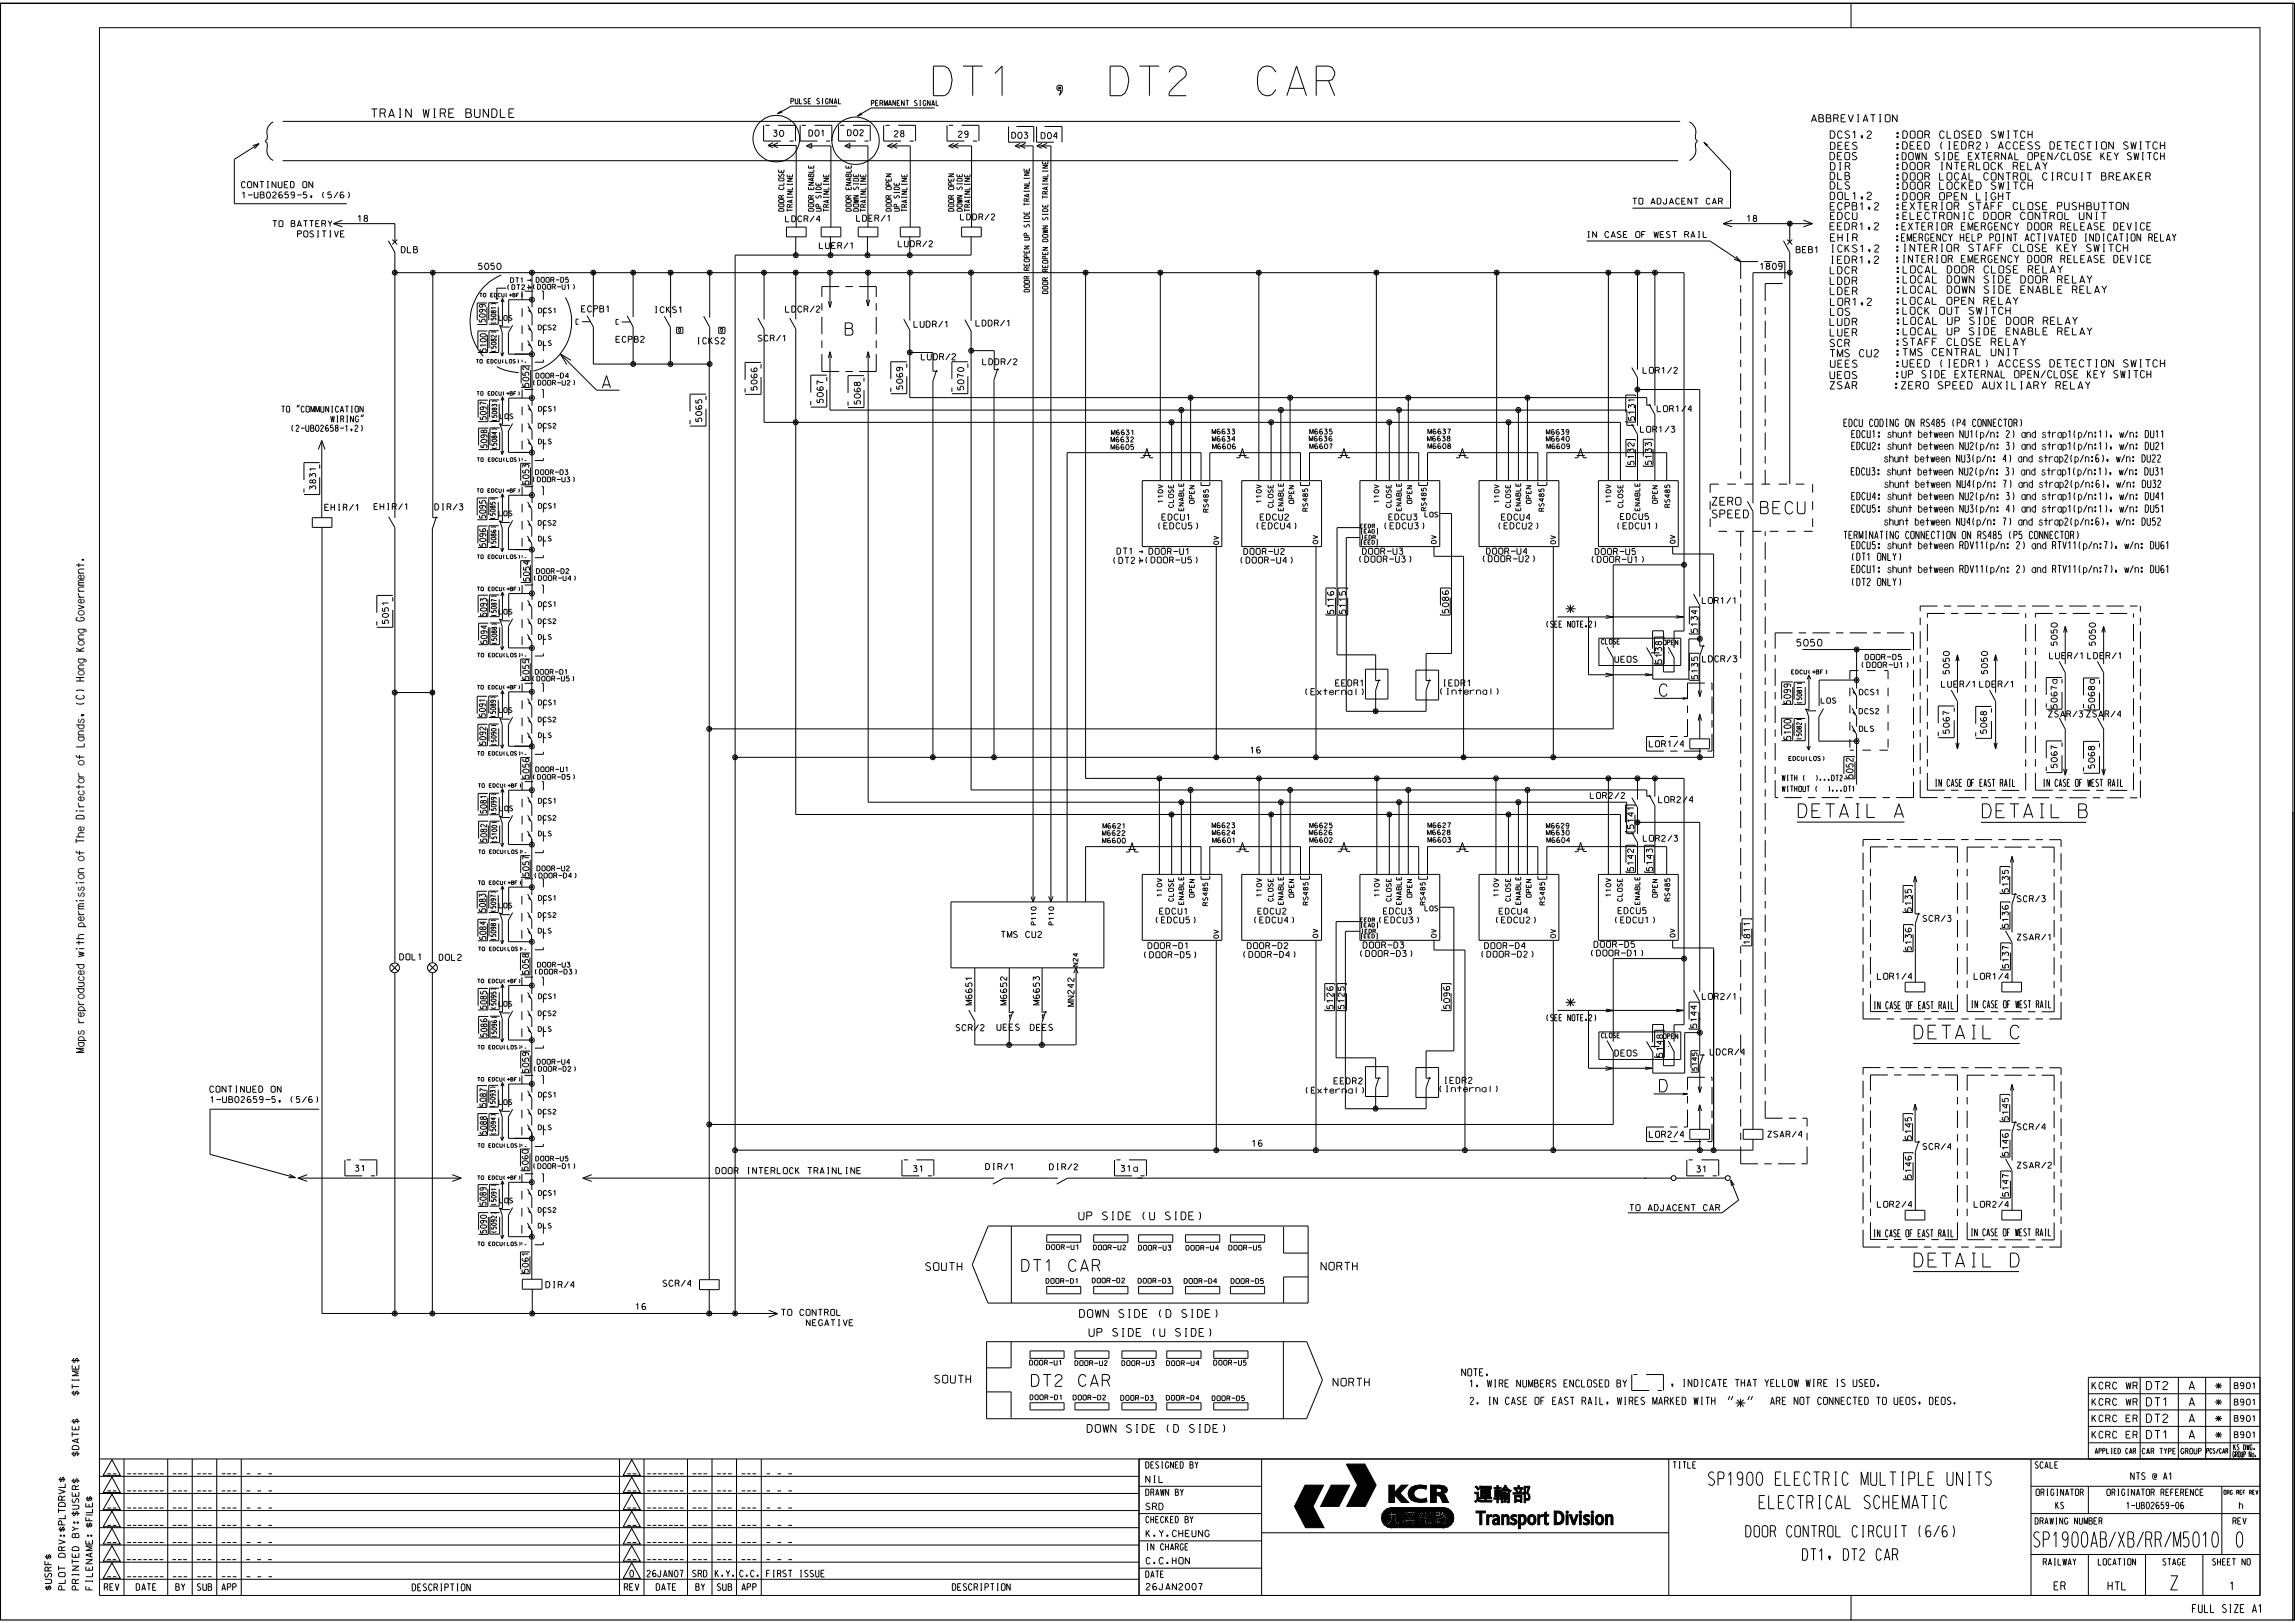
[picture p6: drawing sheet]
<svg xmlns="http://www.w3.org/2000/svg" width="420mm" height="297mm" viewBox="0 0 420 297" stroke-linecap="round" stroke-linejoin="round" font-family="sans-serif">
<defs><g id="words">
<g font-size="5.4">
<text x="170.8" y="17.5">DT1 , DT2</text>
<text x="222.6" y="17.5">CAR</text>
</g>
<g font-size="2.8">
<text x="372.2" y="283.1">SP1900AB</text>
<text x="387.7" y="283.1">XB</text>
<text x="392.7" y="283.1">RR</text>
<text x="397.8" y="283.1">M5010</text>
<text x="409.3" y="283.1">0</text>
</g>
<text font-size="2.6" x="397.2" y="290.9">Z</text>
<g font-size="2.5">
<text x="329.1" y="149.6">DETAIL A</text>
<text x="362.8" y="149.6">DETAIL B</text>
<text x="350.3" y="190.1">DETAIL C</text>
<text x="350.3" y="231.8">DETAIL D</text>
<text x="269.7" y="274.7">„B¿Ø‡¡</text>
<text x="270.1" y="279">Transport Division</text>
</g>
<g font-size="2.4">
<text x="312.7" y="271.8">SP1900 ELECTRIC MULTIPLE UNITS</text>
<text x="322" y="276.1">ELECTRICAL SCHEMATIC</text>
</g>
<g font-size="2.2">
<text x="154.7" y="61.3">B</text>
<text x="110.2" y="71">A</text>
<text x="322.2" y="94">BECU</text>
<text x="303.7" y="127.4">C</text>
<text x="303.7" y="199.8">D</text>
</g>
<g font-size="2.1">
<text x="187" y="232.6">DT1 CAR</text>
<text x="188.8" y="253.7">DT2 CAR</text>
<text x="319.5" y="281.3">DOOR CONTROL CIRCUIT (6/6)</text>
<text x="329.9" y="285.5">DT1, DT2 CAR</text>
</g>
<g font-size="1.8">
<text x="286.7" y="112.3">*</text>
<text x="286.7" y="184.3">*</text>
<text x="316" y="257.6">&quot;*&quot;</text>
</g>
<g font-size="1.5">
<text x="68" y="21.5">TRAIN WIRE BUNDLE</text>
<text x="392.8" y="257.3">DT1</text>
<text x="392.8" y="254.3">DT2</text>
<text x="400.6" y="257.3">A</text>
<text x="400.6" y="254.3">A</text>
<text x="392.8" y="263.3">DT1</text>
<text x="392.8" y="260.3">DT2</text>
<text x="400.6" y="263.2">A</text>
<text x="400.6" y="260.3">A</text>
<text x="375.9" y="290.9">ER</text>
<text x="385.8" y="290.9">HTL</text>
<text x="408.1" y="290.9">1</text>
<text x="401.2" y="295.1">FULL SIZE A1</text>
</g>
<g font-size="1.4">
<text x="313.3" y="92.4">ZERO</text>
<text x="313.3" y="94.8">SPEED</text>
<text x="197.5" y="223.2">UP SIDE (U SIDE)</text>
<text x="169.4" y="232.5">SOUTH</text>
<text x="241.8" y="232.4">NORTH</text>
<text x="197.6" y="241.1">DOWN SIDE (D SIDE)</text>
<text x="199.3" y="244.5">UP SIDE (U SIDE)</text>
<text x="171.1" y="253.1">SOUTH</text>
<text x="244" y="253.6">NORTH</text>
<text x="199" y="262.1">DOWN SIDE (D SIDE)</text>
</g>
<g font-size="1.3">
<text x="331.5" y="22.3">ABBREVIATION</text>
<text x="334.9" y="29.2">DEOS</text>
<text x="335" y="25.3">DCS1,2</text>
<text x="335" y="27.4">DEES</text>
<text x="346.9" y="27.3">:DEED (IEDR2) ACCESS DETECTION SWITCH</text>
<text x="346.9" y="25.3">:DOOR CLOSED SWITCH</text>
<text x="346.9" y="29.3">:DOWN SIDE EXTERNAL OPEN/CLOSE KEY SWITCH</text>
<text x="335" y="32.9">DLB</text>
<text x="335" y="34.6">DLS</text>
<text x="335" y="31.1">DIR</text>
<text x="346.9" y="31.1">:DOOR INTERLOCK RELAY</text>
<text x="346.9" y="32.9">:DOOR LOCAL CONTROL CIRCUIT BREAKER</text>
<text x="346.9" y="34.6">:DOOR LOCKED SWITCH</text>
<text x="334.9" y="38.4">ECPB1,2</text>
<text x="334.9" y="36.5">DOL1,2</text>
<text x="335" y="40.2">EDCU</text>
<text x="346.9" y="38.4">:EXTERIOR STAFF CLOSE PUSHBUTTON</text>
<text x="346.9" y="40.2">:ELECTRONIC DOOR CONTROL UNIT</text>
<text x="346.9" y="36.6">:DOOR OPEN LIGHT</text>
<text x="334.9" y="42.1">EEDR1,2</text>
<text x="335" y="46.2">ICKS1,2</text>
<text x="335" y="44.1">EHIR</text>
<text x="346.8" y="46.1">:INTERIOR STAFF CLOSE KEY SWITCH</text>
<text x="346.8" y="42.1">:EXTERIOR EMERGENCY DOOR RELEASE DEVICE</text>
<text x="346.9" y="44.1">:EMERGENCY HELP POINT ACTIVATED INDICATION RELAY</text>
<text x="334.9" y="48.2">IEDR1,2</text>
<text x="334.9" y="50.1">LDCR</text>
<text x="334.9" y="52.1">LDDR</text>
<text x="335" y="53.9">LDER</text>
<text x="346.8" y="48.1">:INTERIOR EMERGENCY DOOR RELEASE DEVICE</text>
<text x="346.9" y="50">:LOCAL DOOR CLOSE RELAY</text>
<text x="346.9" y="51.8">:LOCAL DOWN SIDE DOOR RELAY</text>
<text x="346.9" y="53.7">:LOCAL DOWN SIDE ENABLE RELAY</text>
<text x="334.9" y="59.6">LUDR</text>
<text x="335" y="55.9">LOR1,2</text>
<text x="335" y="57.7">LOS</text>
<text x="346.9" y="55.7">:LOCAL OPEN RELAY</text>
<text x="346.9" y="57.5">:LOCK OUT SWITCH</text>
<text x="347" y="59.4">:LOCAL UP SIDE DOOR RELAY</text>
<text x="334.9" y="65.3">TMS CU2</text>
<text x="334.9" y="63.4">SCR</text>
<text x="334.9" y="61.5">LUER</text>
<text x="346.9" y="65.1">:TMS CENTRAL UNIT</text>
<text x="346.9" y="63.2">:STAFF CLOSE RELAY</text>
<text x="346.9" y="61.3">:LOCAL UP SIDE ENABLE RELAY</text>
<text x="334.9" y="69.3">UEOS</text>
<text x="334.9" y="71.2">ZSAR</text>
<text x="335" y="67.2">UEES</text>
<text x="346.6" y="71.2">:ZERO SPEED AUXILIARY RELAY</text>
<text x="346.8" y="69.2">:UP SIDE EXTERNAL OPEN/CLOSE KEY SWITCH</text>
<text x="346.9" y="67.2">:UEED (IEDR1) ACCESS DETECTION SWITCH</text>
<text x="337.4" y="78.1">EDCU CODING ON RS485 (P4 CONNECTOR)</text>
<text x="338.9" y="80.1">EDCU1: shunt between NU1(p/n: 2) and strap1(p/n:1), w/n: DU11</text>
<text x="338.9" y="82.3">EDCU2: shunt between NU2(p/n: 3) and strap1(p/n:1), w/n: DU21</text>
<text x="338.8" y="86.9">EDCU3: shunt between NU2(p/n: 3) and strap1(p/n:1), w/n: DU31</text>
<text x="344.5" y="84.6">shunt between NU3(p/n: 4) and strap2(p/n:6), w/n: DU22</text>
<text x="344.5" y="89.2">shunt between NU4(p/n: 7) and strap2(p/n:6), w/n: DU32</text>
<text x="338.9" y="93.7">EDCU5: shunt between NU3(p/n: 4) and strap1(p/n:1), w/n: DU51</text>
<text x="338.9" y="91.5">EDCU4: shunt between NU2(p/n: 3) and strap1(p/n:1), w/n: DU41</text>
<text x="337.4" y="98.6">TERMINATING CONNECTION ON RS485 (P5 CONNECTOR)</text>
<text x="338.9" y="100.5">EDCU5: shunt between RDV11(p/n: 2) and RTV11(p/n:7), w/n: DU61</text>
<text x="344.5" y="96.1">shunt between NU4(p/n: 7) and strap2(p/n:6), w/n: DU52</text>
<text x="338.9" y="104.8">EDCU1: shunt between RDV11(p/n: 2) and RTV11(p/n:7), w/n: DU61</text>
<text x="338.9" y="107.2">(DT2 ONLY)</text>
<text x="338.9" y="102.6">(DT1 ONLY)</text>
<text x="353.7" y="143.9">IN CASE OF EAST RAIL</text>
<text x="373.4" y="143.9">IN CASE OF WEST RAIL</text>
<text x="342.5" y="184.6">IN CASE OF EAST RAIL</text>
<text x="360.3" y="184.5">IN CASE OF WEST RAIL</text>
<text x="342.4" y="226.4">IN CASE OF EAST RAIL</text>
<text x="360.2" y="226.2">IN CASE OF WEST RAIL</text>
<text x="267.5" y="251.8">NOTE.</text>
<text x="269" y="253.8">1. WIRE NUMBERS ENCLOSED BY</text>
<text x="269.1" y="257">2. IN CASE OF EAST RAIL, WIRES MARKED WITH</text>
<text x="305.7" y="253.8">, INDICATE THAT YELLOW WIRE IS USED.</text>
<text x="321.6" y="257">ARE NOT CONNECTED TO UEOS, DEOS.</text>
</g>
<g font-size="1.2">
<text x="328.8" y="118.2">5050</text>
<text x="382.9" y="257.2">KCRC WR</text>
<text x="382.9" y="254.2">KCRC WR</text>
<text x="405.5" y="257.2">*</text>
<text x="405.5" y="254.2">*</text>
<text x="382.9" y="260.2">KCRC ER</text>
<text x="382.9" y="263.2">KCRC ER</text>
<text x="405.5" y="263.2">*</text>
<text x="405.5" y="260.2">*</text>
<text x="19.6" y="269.7">__</text>
<text x="23.3" y="269.7">_______</text>
<text x="31.6" y="269.7">___</text>
<text x="36.1" y="269.7">___</text>
<text x="40.6" y="269.7">___</text>
<text x="45.1" y="269.7">_ _ _</text>
<text x="114.8" y="269.7">__</text>
<text x="118.4" y="269.7">_______</text>
<text x="126.7" y="269.7">___</text>
<text x="131.2" y="269.7">___</text>
<text x="135.7" y="269.7">___</text>
<text x="140.3" y="269.7">_ _ _</text>
<text x="19.6" y="272.8">__</text>
<text x="19.6" y="276">__</text>
<text x="23.3" y="272.8">_______</text>
<text x="23.3" y="276">_______</text>
<text x="31.6" y="272.8">___</text>
<text x="31.6" y="276">___</text>
<text x="36.1" y="272.8">___</text>
<text x="36.1" y="276">___</text>
<text x="40.6" y="272.8">___</text>
<text x="40.6" y="276">___</text>
<text x="45.1" y="272.8">_ _ _</text>
<text x="45.1" y="276">_ _ _</text>
<text x="114.8" y="276">__</text>
<text x="114.8" y="272.8">__</text>
<text x="118.4" y="276">_______</text>
<text x="118.4" y="272.8">_______</text>
<text x="126.7" y="276">___</text>
<text x="126.7" y="272.8">___</text>
<text x="131.2" y="276">___</text>
<text x="131.2" y="272.8">___</text>
<text x="135.7" y="276">___</text>
<text x="135.7" y="272.8">___</text>
<text x="140.3" y="276">_ _ _</text>
<text x="140.3" y="272.8">_ _ _</text>
<text x="209.7" y="271.3">NIL</text>
<text x="389.9" y="270.7">NTS @ A1</text>
<text x="19.6" y="279.1">__</text>
<text x="23.3" y="279.1">_______</text>
<text x="31.6" y="279.1">___</text>
<text x="36.1" y="279.1">___</text>
<text x="40.6" y="279.1">___</text>
<text x="45.1" y="279.1">_ _ _</text>
<text x="114.8" y="279.1">__</text>
<text x="118.4" y="279.1">_______</text>
<text x="126.7" y="279.1">___</text>
<text x="131.2" y="279.1">___</text>
<text x="135.7" y="279.1">___</text>
<text x="140.3" y="279.1">_ _ _</text>
<text x="209.7" y="276.3">SRD</text>
<text x="209.7" y="281.2">K.Y.CHEUNG</text>
<text x="376.2" y="276.1">KS</text>
<text x="389.2" y="276.1">1-UB02659-06</text>
<text x="409.8" y="276.1">h</text>
<text x="19.6" y="285.4">__</text>
<text x="19.6" y="282.3">__</text>
<text x="23.2" y="285.4">_______</text>
<text x="23.3" y="282.3">_______</text>
<text x="31.5" y="285.4">___</text>
<text x="31.6" y="282.3">___</text>
<text x="36" y="285.4">___</text>
<text x="36.1" y="282.3">___</text>
<text x="40.5" y="285.4">___</text>
<text x="40.6" y="282.3">___</text>
<text x="45.1" y="285.4">_ _ _</text>
<text x="45.1" y="282.3">_ _ _</text>
<text x="114.8" y="285.4">__</text>
<text x="114.8" y="282.3">__</text>
<text x="118.4" y="285.4">_______</text>
<text x="118.4" y="282.3">_______</text>
<text x="126.7" y="285.4">___</text>
<text x="126.7" y="282.3">___</text>
<text x="131.2" y="285.4">___</text>
<text x="131.2" y="282.3">___</text>
<text x="135.7" y="285.4">___</text>
<text x="135.7" y="282.3">___</text>
<text x="140.3" y="285.4">_ _ _</text>
<text x="140.3" y="282.3">_ _ _</text>
<text x="209.7" y="286.2">C.C.HON</text>
<text x="19.1" y="291">REV</text>
<text x="19.6" y="288.6">__</text>
<text x="23.3" y="288.6">_______</text>
<text x="24.9" y="291">DATE</text>
<text x="31.6" y="288.6">___</text>
<text x="32.2" y="291">BY</text>
<text x="36.1" y="288.6">___</text>
<text x="36.1" y="291">SUB</text>
<text x="40.6" y="288.6">___</text>
<text x="40.6" y="291">APP</text>
<text x="45.1" y="288.6">_ _ _</text>
<text x="75.4" y="291.1">DESCRIPTION</text>
<text x="114.3" y="291">REV</text>
<text x="115.3" y="288.6">0</text>
<text x="118.4" y="288.6">26JAN07</text>
<text x="120.1" y="291">DATE</text>
<text x="126.8" y="288.6">SRD</text>
<text x="127.3" y="291">BY</text>
<text x="130.9" y="288.6">K.Y.</text>
<text x="131.3" y="291">SUB</text>
<text x="135.4" y="288.6">C.C.</text>
<text x="135.8" y="291">APP</text>
<text x="140.3" y="288.6">FIRST ISSUE</text>
<text x="174.3" y="291">DESCRIPTION</text>
<text x="209.7" y="290.9">26JAN2007</text>
</g>
<g font-size="1.1">
<text x="141.5" y="25">30</text>
<text x="148" y="24.9">D01</text>
<text x="155.1" y="24.8">D02</text>
<text x="163.7" y="25">28</text>
<text x="175.4" y="25.1">29</text>
<text x="185.2" y="25.3">D03</text>
<text x="190.6" y="25.4">D04</text>
<text x="44.2" y="34.4">CONTINUED ON</text>
<text x="44.3" y="36.2">1-UB02659-5, (5/6)</text>
<text x="49.9" y="41.5">TO BATTERY</text>
<text x="65.5" y="40.5">18</text>
<text x="143.8" y="40.6">LDCR/4</text>
<text x="156.8" y="40.5">LDER/1</text>
<text x="175.8" y="40.3">LDDR/2</text>
<text x="298.8" y="37.4">TO ADJACENT CAR</text>
<text x="319.7" y="40.5">18</text>
<text x="52.4" y="43.4">POSITIVE</text>
<text x="73.4" y="46.2">DLB</text>
<text x="150" y="45.5">LUER/1</text>
<text x="164.4" y="45.2">LUDR/2</text>
<text x="289.7" y="43.5">IN CASE OF WEST RAIL</text>
<text x="328.7" y="46.2">BEB1</text>
<text x="87.6" y="49.3">5050</text>
<text x="322.1" y="49.3">1809</text>
<text x="106.4" y="57.1">ECPB1</text>
<text x="119.7" y="57.2">ICKS1</text>
<text x="143.8" y="57.1">LDCR/2</text>
<text x="167.3" y="59.9">LUDR/1</text>
<text x="178.6" y="59.7">LDDR/1</text>
<text x="112.7" y="62.7">ECPB2</text>
<text x="127.5" y="62.9">ICKS2</text>
<text x="138.7" y="62.4">SCR/1</text>
<text x="168.6" y="65.9">LUDR/2</text>
<text x="179.8" y="66.8">LDDR/2</text>
<text x="300.7" y="68.3">LOR1/2</text>
<text x="51.5" y="75.4">TO &quot;COMMUNICATION</text>
<text x="60.5" y="77.2">WIRING&quot;</text>
<text x="303.3" y="75.3">LOR1/4</text>
<text x="53.3" y="78.9">(2-UB02658-1,2)</text>
<text x="300.2" y="79.1">LOR1/3</text>
<text x="59.4" y="93.4">EHIR/1</text>
<text x="68.4" y="93.3">EHIR/1</text>
<text x="79.6" y="93.3">DIR/3</text>
<text x="212.7" y="95.2">EDCU1</text>
<text x="230.6" y="95.2">EDCU2</text>
<text x="254.2" y="95.2">EDCU3</text>
<text x="274.8" y="95.2">EDCU4</text>
<text x="296.5" y="95.1">EDCU5</text>
<text x="204.4" y="101.4">DT1</text>
<text x="210.3" y="101.5">DOOR-U1</text>
<text x="211.9" y="96.8">(EDCU5)</text>
<text x="227.6" y="101.5">DOOR-U2</text>
<text x="229.9" y="96.8">(EDCU4)</text>
<text x="249.3" y="101.4">DOOR-U3</text>
<text x="253.3" y="96.8">(EDCU3)</text>
<text x="272" y="101.4">DOOR-U4</text>
<text x="274.1" y="96.8">(EDCU2)</text>
<text x="291.9" y="101.5">DOOR-U5</text>
<text x="295.9" y="96.8">(EDCU1)</text>
<text x="203.6" y="103.1">(DT2)</text>
<text x="209.5" y="103">(DOOR-U5)</text>
<text x="226.9" y="103.1">(DOOR-U4)</text>
<text x="248.6" y="102.9">(DOOR-U3)</text>
<text x="271.3" y="102.8">(DOOR-U2)</text>
<text x="291.2" y="102.9">(DOOR-U1)</text>
<text x="311.5" y="110.5">LOR1/1</text>
<text x="283" y="114.8">(SEE NOTE.2)</text>
<text x="244.4" y="125.5">EEDR1</text>
<text x="264" y="125.5">IEDR1</text>
<text x="295.5" y="121.2">UEOS</text>
<text x="311.6" y="121.1">LDCR/3</text>
<text x="355.3" y="125.8">LUER/1</text>
<text x="362.3" y="125.8">LDER/1</text>
<text x="375.1" y="120.5">LUER/1</text>
<text x="382" y="120.5">LDER/1</text>
<text x="238.8" y="127.1">(External)</text>
<text x="263.5" y="127.1">(Internal)</text>
<text x="374.9" y="131.2">ZSAR/3 ZSAR/4</text>
<text x="228.8" y="137.8">16</text>
<text x="301.8" y="136.7">LOR1/4</text>
<text x="291" y="146.1">LOR2/2</text>
<text x="303.5" y="146.9">LOR2/4</text>
<text x="300.7" y="154">LOR2/3</text>
<text x="212.2" y="167.3">EDCU1</text>
<text x="230.2" y="167.3">EDCU2</text>
<text x="253.2" y="167.3">EDCU3</text>
<text x="274.4" y="167.3">EDCU4</text>
<text x="296.1" y="167.2">EDCU5</text>
<text x="369.2" y="165">SCR/3</text>
<text x="183.2" y="171.6">TMS CU2</text>
<text x="210.1" y="173.6">DOOR-D1</text>
<text x="211.4" y="168.9">(EDCU5)</text>
<text x="228.3" y="173.6">DOOR-D2</text>
<text x="229.4" y="168.9">(EDCU4)</text>
<text x="249.5" y="173.5">DOOR-D3</text>
<text x="252.3" y="168.9">(EDCU3)</text>
<text x="271.7" y="173.6">DOOR-D4</text>
<text x="273.7" y="168.9">(EDCU2)</text>
<text x="291.7" y="173.4">DOOR-D5</text>
<text x="295.5" y="168.9">(EDCU1)</text>
<text x="351.9" y="168.6">SCR/3</text>
<text x="369.2" y="172">ZSAR/1</text>
<text x="73.2" y="175.7">DOL1</text>
<text x="80.4" y="175.7">DOL2</text>
<text x="209.3" y="175.3">(DOOR-D5)</text>
<text x="227.4" y="175.2">(DOOR-D4)</text>
<text x="248.8" y="175.1">(DOOR-D3)</text>
<text x="271" y="175.2">(DOOR-D2)</text>
<text x="291.1" y="175">(DOOR-D1)</text>
<text x="343.6" y="179.2">LOR1/4</text>
<text x="361.3" y="179.2">LOR1/4</text>
<text x="311.5" y="182.9">LOR2/1</text>
<text x="175" y="188.6">SCR/2</text>
<text x="182.5" y="188.5">UEES</text>
<text x="188.6" y="188.6">DEES</text>
<text x="283" y="186.8">(SEE NOTE.2)</text>
<text x="295.5" y="193.3">DEOS</text>
<text x="313" y="193.1">LDCR/4</text>
<text x="38.4" y="199.9">CONTINUED ON</text>
<text x="38.5" y="201.8">1-UB02659-5, (5/6)</text>
<text x="238.9" y="200.1">(External)</text>
<text x="244.1" y="198.4">EEDR2</text>
<text x="263.3" y="199.8">(Internal)</text>
<text x="264.2" y="198.3">IEDR2</text>
<text x="229.2" y="209.8">16</text>
<text x="301.8" y="208.1">LOR2/4</text>
<text x="323.5" y="208.1">ZSAR/4</text>
<text x="369.2" y="206.8">SCR/4</text>
<text x="65" y="214.3">31</text>
<text x="131" y="214.8">DOOR INTERLOCK TRAINLINE</text>
<text x="167.2" y="214.4">31</text>
<text x="180.4" y="214">DIR/1</text>
<text x="192.1" y="214.1">DIR/2</text>
<text x="205.2" y="214.4">31a</text>
<text x="310.5" y="214.5">31</text>
<text x="351.9" y="210.4">SCR/4</text>
<text x="369.2" y="213.8">ZSAR/2</text>
<text x="298.3" y="221.5">TO ADJACENT CAR</text>
<text x="343.6" y="220.9">LOR2/4</text>
<text x="361.3" y="220.9">LOR2/4</text>
<text x="99.9" y="235.7">DIR/4</text>
<text x="116.4" y="239.6">16</text>
<text x="121.3" y="235.4">SCR/4</text>
<text x="143" y="240.7">TO CONTROL</text>
<text x="145.2" y="242.6">NEGATIVE</text>
<text x="408.9" y="254.1">B901</text>
<text x="408.9" y="257.1">B901</text>
<text x="408.9" y="260.1">B901</text>
<text x="408.9" y="263.1">B901</text>
</g>
<g font-size="1">
<text x="144.7" y="19">PULSE SIGNAL</text>
<text x="159.4" y="19.4">PERMANENT SIGNAL</text>
<text x="340.6" y="122.2">(DOOR-U1)</text>
<text x="341.3" y="120.7">DOOR-D5</text>
<text x="333.3" y="128.7">LOS</text>
<text x="340.2" y="130.6">DCS2</text>
<text x="340.3" y="127.2">DCS1</text>
<text x="340.3" y="133.9">DLS</text>
<text x="326.2" y="142.9">WITH (</text>
<text x="332.3" y="142.9">)...DT2</text>
<text x="326.2" y="144.9">WITHOUT (</text>
<text x="334.8" y="144.9">)...DT1</text>
<text x="383.4" y="266">APPLIED CAR</text>
<text x="392" y="266">CAR TYPE</text>
<text x="399.1" y="266">GROUP</text>
<text x="408.6" y="266.6">GROUP No.</text>
<text x="408.8" y="265.3">KS DWG.</text>
</g>
<g font-size=".9">
<text x="92.8" y="53">(DT2)</text>
<text x="93.4" y="51.7">DT1</text>
<text x="97.5" y="52.9">(DOOR-U1)</text>
<text x="98.1" y="51.7">DOOR-D5</text>
<text x="91.3" y="58.6">LOS</text>
<text x="98.6" y="57.3">DCS1</text>
<text x="98.5" y="60.4">DCS2</text>
<text x="98.5" y="63.2">DLS</text>
<text x="97.5" y="70.5">(DOOR-U2)</text>
<text x="98.1" y="69.2">DOOR-D4</text>
<text x="91.5" y="76.6">LOS</text>
<text x="98.6" y="75.2">DCS1</text>
<text x="98.5" y="78.4">DCS2</text>
<text x="98.5" y="81.2">DLS</text>
<text x="203.3" y="80.9">M6632</text>
<text x="203.3" y="82.3">M6605</text>
<text x="203.4" y="79.6">M6631</text>
<text x="221.8" y="79.4">M6633</text>
<text x="221.9" y="80.8">M6634</text>
<text x="221.9" y="82.1">M6606</text>
<text x="239.6" y="80.7">M6636</text>
<text x="239.7" y="82.1">M6607</text>
<text x="239.7" y="79.4">M6635</text>
<text x="261.3" y="80.7">M6638</text>
<text x="261.3" y="82.1">M6608</text>
<text x="261.3" y="79.4">M6637</text>
<text x="283" y="79.5">M6639</text>
<text x="283" y="80.7">M6640</text>
<text x="283.1" y="82.1">M6609</text>
<text x="97.5" y="88.2">(DOOR-U3)</text>
<text x="98" y="86.9">DOOR-D3</text>
<text x="91.3" y="94.4">LOS</text>
<text x="98.6" y="93">DCS1</text>
<text x="260.8" y="94.6">LOS</text>
<text x="98.5" y="96.1">DCS2</text>
<text x="98.5" y="99">DLS</text>
<text x="97.7" y="106.2">(DOOR-U4)</text>
<text x="98.2" y="105">DOOR-D2</text>
<text x="91.3" y="112.4">LOS</text>
<text x="98.6" y="111">DCS1</text>
<text x="98.5" y="114.1">DCS2</text>
<text x="98.5" y="117">DLS</text>
<text x="293.1" y="117.9">CLOSE</text>
<text x="304.4" y="118">OPEN</text>
<text x="97.4" y="124.6">(DOOR-U5)</text>
<text x="98" y="123.4">DOOR-D1</text>
<text x="91.3" y="130.4">LOS</text>
<text x="98.6" y="129">DCS1</text>
<text x="98.5" y="132.1">DCS2</text>
<text x="98.5" y="135">DLS</text>
<text x="97.5" y="142.6">(DOOR-D5)</text>
<text x="98.1" y="141.2">DOOR-U1</text>
<text x="91.5" y="148.4">LOS</text>
<text x="98.6" y="147">DCS1</text>
<text x="98.5" y="150.1">DCS2</text>
<text x="98.5" y="153">DLS</text>
<text x="201.7" y="152.9">M6622</text>
<text x="201.8" y="154.3">M6600</text>
<text x="201.8" y="151.6">M6621</text>
<text x="221.8" y="151.5">M6623</text>
<text x="221.9" y="152.8">M6624</text>
<text x="221.9" y="154.2">M6601</text>
<text x="239.6" y="152.8">M6626</text>
<text x="239.7" y="151.5">M6625</text>
<text x="239.7" y="154.2">M6602</text>
<text x="261.3" y="152.8">M6628</text>
<text x="261.3" y="151.5">M6627</text>
<text x="261.3" y="154.1">M6603</text>
<text x="283" y="151.6">M6629</text>
<text x="283" y="152.8">M6630</text>
<text x="283.1" y="154.2">M6604</text>
<text x="97.8" y="160.7">(DOOR-D4)</text>
<text x="98.3" y="159.4">DOOR-U2</text>
<text x="91.3" y="166.2">LOS</text>
<text x="98.5" y="167.9">DCS2</text>
<text x="98.6" y="164.8">DCS1</text>
<text x="260.8" y="166.7">LOS</text>
<text x="98.5" y="170.8">DLS</text>
<text x="97.8" y="178.3">(DOOR-D3)</text>
<text x="98.4" y="177">DOOR-U3</text>
<text x="91.3" y="184.1">LOS</text>
<text x="98.5" y="185.9">DCS2</text>
<text x="98.6" y="182.8">DCS1</text>
<text x="98.5" y="188.8">DLS</text>
<text x="293.1" y="189.9">CLOSE</text>
<text x="304.4" y="190.1">OPEN</text>
<text x="97.7" y="196.1">(DOOR-D2)</text>
<text x="98.3" y="194.8">DOOR-U4</text>
<text x="91.3" y="202.1">LOS</text>
<text x="98.5" y="203.9">DCS2</text>
<text x="98.6" y="200.8">DCS1</text>
<text x="98.5" y="206.7">DLS</text>
<text x="97.5" y="213.8">(DOOR-D1)</text>
<text x="98" y="212.5">DOOR-U5</text>
<text x="91.4" y="220.1">LOS</text>
<text x="98.5" y="221.9">DCS2</text>
<text x="98.6" y="218.8">DCS1</text>
<text x="98.5" y="224.7">DLS</text>
<text x="191.5" y="228.7">DOOR-U1</text>
<text x="200.1" y="228.7">DOOR-U2</text>
<text x="208.4" y="228.8">DOOR-U3</text>
<text x="217" y="228.8">DOOR-U4</text>
<text x="224.9" y="228.8">DOOR-U5</text>
<text x="191.4" y="234.9">DOOR-D1</text>
<text x="199.9" y="234.8">DOOR-D2</text>
<text x="208.3" y="234.8">DOOR-D3</text>
<text x="216.7" y="234.9">DOOR-D4</text>
<text x="225.3" y="234.9">DOOR-D5</text>
<text x="188.4" y="249.8">DOOR-U1</text>
<text x="196.7" y="249.9">DOOR-U2</text>
<text x="205.3" y="249.9">DOOR-U3</text>
<text x="213.5" y="249.9">DOOR-U4</text>
<text x="222.1" y="249.8">DOOR-U5</text>
<text x="188.5" y="256.1">DOOR-D1</text>
<text x="196.4" y="256.2">DOOR-D2</text>
<text x="205.1" y="256.3">DOOR-D3</text>
<text x="213.5" y="256.2">DOOR-D4</text>
<text x="221.8" y="256.3">DOOR-D5</text>
<text x="403.8" y="266">PCS/CAR</text>
</g>
<g font-size=".7">
<text x="87.8" y="54.3">TO EDCU(+BF)</text>
<text x="87.1" y="66.5">TO EDCU(LOS)</text>
<text x="87.3" y="72.3">TO EDCU(+BF)</text>
<text x="87.3" y="84.5">TO EDCU(LOS)</text>
<text x="87.3" y="90.1">TO EDCU(+BF)</text>
<text x="248.9" y="99.6">[EED]</text>
<text x="248.9" y="97.6">[EAD]</text>
<text x="248.9" y="96.6">EEDR</text>
<text x="249.1" y="98.7">IEDR</text>
<text x="87.3" y="102.2">TO EDCU(LOS)</text>
<text x="87.3" y="108.1">TO EDCU(+BF)</text>
<text x="87.4" y="120.2">TO EDCU(LOS)</text>
<text x="327.9" y="123.3">EDCU(+BF)</text>
<text x="87.3" y="126.1">TO EDCU(+BF)</text>
<text x="87.4" y="138.2">TO EDCU(LOS)</text>
<text x="327.4" y="139.2">EDCU(LOS)</text>
<text x="87.5" y="144.1">TO EDCU(+BF)</text>
<text x="87.5" y="161.9">TO EDCU(+BF)</text>
<text x="87.6" y="156.2">TO EDCU(LOS)</text>
<text x="87.6" y="174">TO EDCU(LOS)</text>
<text x="248.9" y="171.7">[EED]</text>
<text x="248.9" y="169.6">[EAD]</text>
<text x="248.9" y="168.7">EEDR</text>
<text x="249.1" y="170.7">IEDR</text>
<text x="87.4" y="179.8">TO EDCU(+BF)</text>
<text x="87.4" y="192">TO EDCU(LOS)</text>
<text x="87.4" y="197.8">TO EDCU(+BF)</text>
<text x="87.4" y="210">TO EDCU(LOS)</text>
<text x="87.4" y="215.8">TO EDCU(+BF)</text>
<text x="87.4" y="228">TO EDCU(LOS)</text>
</g>
</g></defs>
<path d="M.1 .6h419.8v295.8h-419.8z" fill="none" stroke="#000" stroke-width=".21"/>
<g fill="none" stroke="#000" stroke-width=".18">
<path d="M18.2 5.1h395.4v261.9h-395.4zM153.2 19.4h-8.4l-2.5 1.4M171 19.8h-11.6l-2.5 1.4M338.8 .6v4.5M47.4 26.3l-4.5 2.9v8.1h20.6M47.4 26.3l-1.2 .4M47.4 26.3l-.8 .9M50 22.3a2.16 2.16 0 0 0-1.1 2.7v.5l-.4 .4 .4 .3v.5a2.22 2.22 0 0 0 1.1 2.7M51.7 22.2h255.8M51.7 29.4h255.4M140.7 26.6h5.1M141.5 26.1l-1 .5 1 .4"/>
<path d="M142.4 26.1l-1 .5 1 .4M142.5 31.1v.4h1v-.4M142.6 38.3l.6-.1 .3 .1v.3h-1zM142.6 37.4l.8-.1 .1 .4-.1 .1h-.8l-.1-.1zM142.6 36.6l.7-.1 .2 .2v.2l-.2 .2h-.6l-.2-.2zM142.6 31.9l-.1 .2 .2 .2 .6-.5 .2 .2-.2 .3M142.6 32.6h.8l.1 .2-.1 .3h-.7a.29 .29 0 0 1-.1-.5zM142.7 34.2l-.2 .1a.48 .48 0 0 0 .4 .5 .48 .48 0 0 0 .6-.4l-.2-.2M143 35.9l-.2-.1h-.3v.5h1M143 20.3l-.7 .5M143 31.2v.3M143 35.9v.4"/>
<path d="M143.2 20.5l-.9 .3M143.5 33.4v.5h-1M143.5 35.8l-.5 .1M144.1 38.5h.9M144.1 36.1h.9M144.1 35h.9l-.9 .5h.9M144.1 33.7h.9M144.1 32.7h.9l-.9 .5h.9M144.1 33.6v.2M144.1 36v.2M144.1 38.2v.5M144.5 37.6l-.2-.2-.2 .1v.4h.9"/>
<path d="M144.5 32.1v.3M144.5 37.6v.3M144.8 36.7v.4M145 34.3v.4h-.9M145 31.9v.5h-.9v-.4M145 37.4l-.5 .2M145 36.6l-.9 .3 .9 .2M145 33.6v.2M145 36v.2M145.7 26.6v15M147.6 26.7l.9-.5v.9zM147.7 26.7h4.4v14.9"/>
<path d="M148 33.4h.9l-.9 .5h.9M148 38.3l.7-.1 .2 .1v.3h-.9zM148 37.4l.8-.1a.27 .27 0 0 1 .1 .3 .27 .27 0 0 1-.1 .2h-.8zM148 36.6l.8-.1a.3 .3 0 0 1 .1 .3 .3 .3 0 0 1-.1 .3l-.8-.1zM148 31.9h.8l.1 .4h-.9zM148.4 32v.3M148.4 35.9l-.2-.1h-.2v.5h.9M148.4 30.4v.4M148.4 34.4v.3M148.4 35.9v.4M148.7 32.7v.4M148.9 34.2v.5h-.9v-.5"/>
<path d="M148.9 30.3v.5h-.9v-.5M148.9 31.1v.4h-.9M148.9 35.8l-.5 .1M148.9 32.6l-.9 .2 .9 .3M149.3 38.2l1 .1-.1 .3h-.9M149.3 33.4v.5h1v-.5M149.3 35.2h1M149.3 35.1v.2M149.4 35.8l-.1 .3 .2 .2 .2-.1 .2-.4h.3l.1 .3-.1 .2M149.4 34.3l.6-.1 .3 .2v.3h-1zM149.8 37.9v-.4h-.4l-.1 .4h1M149.8 33.6v.3"/>
<path d="M150.3 35.1v.2M150.7 38.5h1M150.7 36.1h1M150.7 35h1l-1 .5h1M150.7 33.7h1M150.7 32.7h1l-1 .5h1M150.7 33.6v.2M150.7 36v.2M150.7 38.2v.5M151.2 37.6l-.2-.2-.3 .1v.4h1M151.2 32.1v.3M151.2 37.6v.3"/>
<path d="M151.5 36.7v.4M151.7 34.3v.4h-1M151.7 31.9v.5h-1v-.4M151.7 37.4l-.5 .2M151.7 36.6l-1 .3 1 .2M151.7 33.6v.2M151.7 36v.2M154.6 26.7l.9-.5v.9zM154.7 26.7h4.1v14.9M154.8 33.4h1l-1 .5h1M154.9 38.3l.6-.1 .3 .1v.3h-1zM154.9 31.9h.8l.1 .4h-1z"/>
<path d="M154.9 37.3h.7a.27 .27 0 0 1 .2 .3 .27 .27 0 0 1-.2 .2h-.7zM154.9 36.6l.7-.1a.3 .3 0 0 1 .2 .3 .3 .3 0 0 1-.2 .3l-.7-.1zM155.2 32v.3M155.3 35.9l-.2-.1h-.2l-.1 .5h1M155.3 30.4v.4M155.3 34.4v.3M155.3 35.9v.4M155.5 32.7v.4M155.8 34.2v.5h-1v-.5M155.8 31.1v.4h-1M155.8 30.3v.5h-1v-.5M155.8 35.8l-.5 .1"/>
<path d="M155.8 32.6l-1 .2 1 .3M156.2 38.3l.2-.1h.5l.2 .1v.3h-.9zM156.2 35.8h.9l-.9 .5h.9M156.2 33.6h.9M156.2 33.6v.1M156.2 36.5l.9 .2-.8 .1 .8 .1-.9 .2M156.3 37.4l.7-.1a.3 .3 0 0 1 .1 .3 .3 .3 0 0 1-.1 .3h-.7l-.1-.2zM156.3 34.2l-.1 .3 .2 .2 .5-.5 .2 .2-.1 .3M156.3 32.7h.8v.4h-.9zM156.7 32v.3M157.1 31.8v.5h-.9v-.4M157.1 33.6v.1"/>
<path d="M157.5 38.5h1M157.5 36.1h1M157.5 35h1l-1 .5h1M157.5 33.7h1M157.5 32.7h1l-1 .5h1M157.5 33.6v.2M157.5 36v.2M157.5 38.2v.5M157.6 20.6l-.7 .6M157.8 20.9l-.9 .3M158 37.6l-.2-.2-.3 .1v.4h1M158 32.1v.3"/>
<path d="M158 37.6v.3M158.2 36.7v.4M158.5 34.3v.4h-1M158.5 31.9v.5h-1v-.4M158.5 37.4l-.5 .2M158.5 36.6l-1 .3 1 .2M158.5 33.6v.2M158.5 36v.2M162.1 31.8h1l-1 .5h1M162.2 38.3l.7-.1 .2 .1v.3h-1zM162.2 37.4l.8-.1 .1 .4-.1 .1h-.7l-.2-.2zM162.2 36.6l.7-.1 .2 .2v.2l-.2 .2h-.6l-.2-.2z"/>
<path d="M162.2 34.2h.7l.2 .1v.3l-.2 .1h-.6l-.2-.2zM162.5 26.7h4.1v14.9M162.6 35.9l-.2-.1h-.2l-.1 .5h1M162.6 33.9v-.4h-.4l-.1 .4h1M162.6 32.8v.3M162.6 35.9v.4M163.1 32.6v.5h-1v-.4M163.1 35.8l-.5 .1M163.4 26.2l-1 .5 1 .4M163.6 38.2l1 .1-.1 .3h-.9M163.6 33.4v.5h1v-.5M163.6 35.1v.2"/>
<path d="M163.6 35.2h1M163.7 35.8l-.1 .3 .2 .2 .4-.5h.3l.1 .3-.1 .2M163.7 34.3l.6-.1 .3 .2v.3h-1zM164.1 37.9l-.1-.4h-.3l-.1 .4h1M164.1 33.6v.3M164.2 26.2l-.9 .5 .9 .4M164.6 35.1v.2M165 33.6v.2M165 36v.2M165 38.2v.5M165 38.5h1M165 36.1h1"/>
<path d="M165 35h1l-1 .5h1M165 33.7h1M165 32.7h1l-1 .5h1M165.5 37.6l-.2-.2-.2 .1-.1 .4h1M165.5 32.1v.3M165.5 37.6v.3M165.7 36.7v.4M166 31.9v.5h-1v-.4M166 37.4l-.5 .2M166 36.6l-1 .3 1 .2M166 33.6v.2M166 34.3v.4h-1"/>
<path d="M166 36v.2M173.6 38.3l.2-.1h.5l.3 .1v.3h-1zM173.6 31.8h1l-1 .5h1M173.7 37.3h.7a.26 .26 0 0 1 .2 .3 .26 .26 0 0 1-.2 .2h-.6a.28 .28 0 0 1-.2-.2 .28 .28 0 0 1 .1-.3zM173.7 36.6l.7-.1a.28 .28 0 0 1 .2 .3 .28 .28 0 0 1-.2 .3h-.6a.28 .28 0 0 1-.2-.3 .28 .28 0 0 1 .1-.2zM173.7 34.2h.7a.28 .28 0 0 1 .2 .2 .28 .28 0 0 1-.2 .3h-.6a.28 .28 0 0 1-.2-.2 .28 .28 0 0 1 .1-.3zM173.7 26.7h4.1v14.9M174.1 35.9l-.2-.1h-.3v.5h1M174.1 33.9l-.1-.4h-.4v.4h1M174.1 32.8v.3M174.1 35.9v.4M174.5 26.2l-.9 .5 .9 .4"/>
<path d="M174.6 32.6v.5h-1v-.4M174.6 35.8l-.5 .1M175.1 38.3l.2-.1h.6l.2 .1v.3h-1zM175.1 35.8h1l-1 .5h1M175.1 33.6v.1M175.1 36.5l1 .2-.9 .1 .9 .1-1 .2M175.1 33.6h1M175.2 37.4l.7-.1a.3 .3 0 0 1 .2 .3 .3 .3 0 0 1-.2 .3l-.7-.1zM175.2 34.2l-.1 .3 .2 .2 .6-.5 .2 .2-.1 .3M175.2 32.7h.8l.1 .4h-1zM175.4 26.2l-.9 .5 .9 .4M175.6 32v.3"/>
<path d="M176.1 31.8v.5h-1v-.4M176.1 33.6v.1M176.5 38.5h1M176.5 36.1h1M176.5 35h1l-1 .5h1M176.5 33.7h1M176.5 32.7h1l-1 .5h1M176.5 33.6v.2M176.5 36v.2M176.5 38.2v.5M177 37.6l-.2-.2-.2 .1-.1 .4h1M177 37.6v.3"/>
<path d="M177 32.1v.3M177.2 36.7v.4M177.5 34.3v.4h-1M177.5 31.9v.5h-1v-.4M177.5 37.4l-.5 .2M177.5 36.6l-1 .3 1 .2M177.5 33.6v.2M177.5 36v.2M185.9 26.7h3.2v138.3M186.7 26.2l-.9 .5 .9 .4M187.4 32.5v.2M187.4 34.9v.2"/>
<path d="M187.4 37.1v.5M187.4 37.4h1M187.4 35h1M187.4 34h1l-1 .4h1M187.4 32.6h1M187.4 31.6h1l-1 .5h1M187.5 39.6l.4-.1 .4 .1 .1 .4h-1zM187.7 26.2l-1 .5 1 .4M187.9 36.5v-.1h-.4l-.1 .4h1M187.9 31v.3M187.9 36.5v.3M187.9 38.9v.3"/>
<path d="M188.2 35.6v.4M188.4 30.8v.5h-1v-.4M188.4 38.7v.5h-1v-.4M188.4 32.5v.2M188.4 33.2v.5h-1M188.4 34.9v.2M188.4 36.4l-.5 .1M188.4 35.5l-1 .3 1 .3M189.9 26.7h2.4v138.3M190.7 26.2l-1 .5 1 .4M190.8 38.4l.3-.2h.4l.3 .2v.3h-1zM190.8 32.7h1l-1 .4h1"/>
<path d="M190.8 30.3h1l-1 .5h1M190.8 33.7h1M190.8 31.3h1M190.8 31.2v.2M190.8 33.6v.2M190.8 35.8v.5M190.8 39.1v.2M190.8 39.2h1M190.8 36.1h1M190.9 39.8l-.1 .3 .2 .1h.2l.2-.4h.3l.1 .3-.2 .1M191.3 35.2v-.1h-.5v.4h1M191.3 35.2v.3"/>
<path d="M191.3 29.7v.3M191.3 37.6v.3M191.5 34.3v.4M191.6 26.2l-1 .5 1 .4M191.8 31.9v.5h-1M191.8 37.4v.5h-1v-.4M191.8 29.5v.5h-1v-.5M191.8 31.2v.2M191.8 33.6v.2M191.8 39.1v.2M191.8 35l-.5 .2M191.8 34.2l-1 .3 1 .2"/>
<path d="M309.2 22.3a2.13 2.13 0 0 1 1.1 2.7v.5l.3 .4-.3 .3v.5a2.19 2.19 0 0 1-1.1 2.7M311.8 26l4.9 5.2v6.9h-18M311.8 26l.5 .7M311.8 26l.7 .6M61.3 40.9h11v3.3M62.7 40.3l-1.7 .6 1.7 .6M71.1 44.1l1.2 2.1v48.6M71.8 43.8l.9 .9M72.3 49.9h235.9v65.6h-1.8v3.1M72.7 43.8l-.9 .9M79.2 49.9v44.8h.9M87.7 58.5v.4h.5a.32 .32 0 0 1 .3-.5 .32 .32 0 0 1 .3 .5h-.1"/>
<path d="M87.8 57.6l.5-.2 .5 .3a.61 .61 0 0 1-.5 .3 .61 .61 0 0 1-.6-.3zM88.1 56.6l.2 .2a.3 .3 0 0 1-.3 .3 .3 .3 0 0 1-.3-.3 .82 .82 0 0 1 1.1 0l-.1 .3M88.1 55.7l.2 .3a.3 .3 0 0 1-.3 .3 .3 .3 0 0 1-.3-.3 .72 .72 0 0 1 1.1 0l-.1 .2M89.9 59h.9M89.9 58.2v.3l.4 .1a.24 .24 0 0 1 0-.3 .24 .24 0 0 1 .3 0 .24 .24 0 0 1 0 .3M89.9 55.7l.4-.2 .5 .2M89.9 57.6l.7-.1 .2 .1a.51 .51 0 0 1-.9 0zM90.3 57a.24 .24 0 0 1 .3-.2 .24 .24 0 0 1 .1 .3l-.3 .1-.1-.1M90.8 56.3h-.9l.2 .2M90.9 52.7h1.7M90.9 52.7v2.1l-.1-.2M91.1 54.6l-.2 .2"/>
<path d="M91.5 59.5l.4 1.4v4.2M91.7 50.3a9.3 9.3 0 0 0-3.3 14.9M91.9 54.6v5h-.6M91.9 54.6l.3 .7M91.9 54.6l-.2 .7M93.8 59.5l-.8 1.4v3.9h4.4M96.5 51.3h.7M96.5 52.6h.7M96.6 56.1l.8 1.4v2.1M96.6 59.4l.8 1.4v1.7M96.9 56.8h-.2l.5 .3M97 51.1l.2 .2-.2 .2"/>
<path d="M97 52.4l.2 .2-.2 .2M97.4 54.9h-4.3v4.2M97.4 49.9v6.4M103.5 54.4a9.3 9.3 0 0 1-5.9 13.5M105.9 58.4h-.5v.9h.5M107.4 57.8l1.2 2v6.8h21.3v-6.7l-1.1-2M108.6 49.9v8.1M113.2 58.5h-.5v.8h.5M114.8 57.8l1.1 2v6.8M115.9 49.9v8.1M121.6 57.9l1.1 2v6.7M122.7 49.9v8.2"/>
<path d="M123.8 59.9h1.2v1.1h-1.2zM129.9 49.9v8.2M131.5 59.9h1.2v1.1h-1.2zM138.7 58.2l1.1 2v17.1h156.7v10.7M139.8 49.9v8.6M143.9 41.6h3.6v1.7h-3.6zM144.5 58.2l1.1 2v88.8h150.9v11.1M145.6 43.3v3.4M145.6 49.9v8.6M150.3 41.6h3.6v1.7h-3.6zM151.6 55.1l.3 1.2M151.9 50.1v6.2"/>
<path d="M152 43.3v3.4M152.2 55.1l-.3 1.2M157.1 41.6h3.6v1.7h-3.6zM158.5 54.9l.3 1.1M158.7 43.3v3.4M158.8 49.8v6.2M159.2 54.9l-.4 1.1M164.8 41.6h3.6v1.7h-3.6zM165.4 58.4l1.1 2v12.4h134.9v1.4h.8M166.5 43.3v3.4M166.5 49.9v8.8M176 41.6h3.6v1.7h-3.6z"/>
<path d="M176.6 58.5l1.1 2.1v84h123.7v1.1h.8M177.7 43.3v3.4h-43.2v193.7M177.7 49.9v8.8M187.4 53.1l.3-.2h.4l.2 .1 .1 .4h-1zM187.4 51.5l.1-.2h.7a.27 .27 0 0 1 .2 .3 .27 .27 0 0 1-.2 .2h-.7zM187.4 43.5l1 .1-.1 .3h-.9M187.4 40.4v.2M187.4 45h1l-1 .5h1M187.4 40.5h1M187.5 52.1h.8l.1 .4-.2 .2h-.6l-.2-.3zM187.5 47.4h.8l.1 .3-.2 .2h-.6l-.2-.2zM187.5 41.1l-.1 .3 .2 .2 .2-.1 .2-.4h.3v.5"/>
<path d="M187.9 50.7v-.1h-.4l-.1 .4h1M187.9 49.1l-.2-.1-.2 .1-.1 .4h1M187.9 47.1v-.4h-.4l-.1 .4h1M187.9 43.2v-.5h-.4l-.1 .5h1M187.9 46v.3M187.9 48.4v.3M187.9 49.1v.4M187.9 50.7v.3M188.4 45.8v.5h-1v-.4M188.4 48.2v.5h-1v-.5M188.4 40.4v.2M188.4 50.6l-.5 .1"/>
<path d="M188.4 49l-.5 .1M190.8 52.5l.1-.1h.7a.27 .27 0 0 1 .2 .3 .27 .27 0 0 1-.2 .2h-.7zM190.8 47.8l.1-.1h.7a.27 .27 0 0 1 .2 .2 .27 .27 0 0 1-.2 .3h-.7zM190.8 43l.1-.1h.7a.27 .27 0 0 1 .2 .3 .27 .27 0 0 1-.2 .2h-.7zM190.8 45.3h1l-1 .5h1M190.8 42.1l1 .1-.9 .2 .9 .1-1 .1M190.8 41.3h1l-1 .6h1M190.9 53.3h.8l.1 .4h-1zM190.9 51.6h.7a.27 .27 0 0 1 .2 .2 .27 .27 0 0 1-.2 .3h-.7l-.1-.1zM190.9 43.8h.8l.1 .4h-1zM191.3 51l-.2-.2-.3 .1v.4h1M191.3 49.4v-.1h-.5v.4h1"/>
<path d="M191.3 47.4v-.5h-.5v.5h1M191.3 49.4v.3M191.3 51v.3M191.3 46.3v.3M191.3 48.6v.4M191.8 46.1v.5h-1v-.5M191.8 48.5v.5h-1v-.5M191.8 50.8l-.5 .2M191.8 49.3l-.5 .1M198.7 49.9v92.5h109.5v45.1h-1.8v3.1M212.3 49.9v38.1M230.4 49.9v38.1"/>
<path d="M251.9 49.9v38.1M273.9 49.9v38.1M290.4 44.1h22.5l5.7 3.8M294.3 49.8v38.2M299.7 49.9v17.7M302.9 49.9v24.3M315.3 40.9h16.4M315.3 40.9l1.7 .6M317 40.3l-1.7 .6M317.3 47.4l1.3 .5M317.7 46.9l.9 1M326.4 44.1l1.1 2.1v42.4"/>
<path d="M327.1 43.8l.9 .9M327.5 49.9h-6.7v42.2M327.5 40.9v3.3M328 43.8l-.9 .9M330 40.3l1.7 .6-1.7 .6M54.5 74.1l-.1 .4M54.8 74.1l-.1 .4M66.3 75.9l-.2 .4M66.5 75.9l-.1 .4M87.9 76.3v.4l.5 .1a.32 .32 0 0 1 0-.5 .32 .32 0 0 1 .5 0 .32 .32 0 0 1 0 .5M87.9 63.9v.4h.5a.32 .32 0 0 1 .2-.5 .32 .32 0 0 1 .3 .5M87.9 75.4l.2-.1h.7l.2 .3a.61 .61 0 0 1-.6 .3 .61 .61 0 0 1-.5-.3z"/>
<path d="M87.9 62.1l.6-.1 .5 .2a.61 .61 0 0 1-.6 .4 .61 .61 0 0 1-.5-.4zM87.9 61.2l.2-.1h.7l.2 .2a.61 .61 0 0 1-.6 .4 .61 .61 0 0 1-.5-.4zM88.3 74.5l.2 .2a.28 .28 0 0 1-.4 .3 .28 .28 0 0 1-.1-.5h.8l.2 .2-.1 .2M88.4 79.6l.2 .2a.3 .3 0 0 1-.3 .3 .3 .3 0 0 1-.3-.3 .69 .69 0 0 1 1.1 .1l-.1 .1M88.5 78.9a.28 .28 0 0 1 .4-.2 .28 .28 0 0 1 .1 .5h-.4l-.1-.2M89 73.8l-1.1-.2v.5M89 63.2h-1.1l.2 .2M89.9 64.2l.4 .1 .5-.1M89.9 63.4v.3h.4a.24 .24 0 0 1 0-.3 .24 .24 0 0 1 .3 0 .24 .24 0 0 1 .1 .3M89.9 60.8h.9M89.9 62.8a.47 .47 0 0 1 .5-.2 .47 .47 0 0 1 .4 .4 .47 .47 0 0 1-.5 .2 .47 .47 0 0 1-.4-.4zM90 78.6l.4-.1 .5 .1"/>
<path d="M90 76.9h.9M90 76v.4h.5a.24 .24 0 0 1 .1-.4 .25 .25 0 0 1 .3 .4h-.1M90 74.4v-.4l.4 .2a.24 .24 0 0 1 .3-.2 .24 .24 0 0 1 .1 .4M90 73.5l.4-.1 .5 .1M90.1 75.4l.7-.1 .1 .2a.51 .51 0 0 1-.9 0zM90.3 62.2a.25 .25 0 0 1 .3-.2 .25 .25 0 0 1 .2 .3l-.3 .1-.2-.1M90.4 79.9a.22 .22 0 0 1 .3-.2 .22 .22 0 0 1 .2 .2 .22 .22 0 0 1-.2 .3l-.3-.2M90.5 74.8a.22 .22 0 0 1 .2-.1 .22 .22 0 0 1 .2 .3h-.2l-.2-.1M90.6 79.1v.4l-.6-.3h.9M90.8 61.3v.5l-.6-.4a.21 .21 0 0 0-.3 .1 .21 .21 0 0 0 .2 .3M90.9 67.1a10 10 0 0 0 4 1.1M91.5 77.5l.4 1.4v4.2"/>
<path d="M91.9 72.6v5h-.6M91.9 72.6l-.2 .7M91.9 72.6l.3 .7M92.2 64.5l-.3 .7-.2-.7M93.8 77.5l-.8 1.4v3.9h4.4M95.7 70.2v.5h.5l-.1-.2a.35 .35 0 0 1 .4-.4 .35 .35 0 0 1 .1 .6M95.7 68.1v.6h.5l-.1-.2a.35 .35 0 0 1 .4-.4 .35 .35 0 0 1 .1 .6M95.7 69.2l.4-.2a.47 .47 0 0 1 .7 .4 .61 .61 0 0 1-.6 .3 .61 .61 0 0 1-.5-.4zM96.6 62.3l.8 1.4v10.5M96.6 74.1l.8 1.4v2M96.6 77.4l.8 1.4v1.7M96.8 67.1v.6l-.7-.6a.29 .29 0 0 0-.4 .2 .29 .29 0 0 0 .2 .4"/>
<path d="M96.9 62.9l-.2 .2 .4 .3M96.9 78.1l-.2 .1 .5 .3M96.9 74.8h-.2l.5 .3M96.9 60.1l-.2 .1 .5 .3M97.4 72.8h-4.3v4.3M102.5 64.8l1.2 1.9M102.5 64.8l6.7 6.6h4.2M102.5 64.8l2 1.1M124.2 60.4v-.2l.2-.1 .2 .2-.1 .2M124.2 60.5v.3h.3v-.3M127.3 76.5v.6l.5 .1-.1-.3a.38 .38 0 0 1 .5-.4 .38 .38 0 0 1 .1 .7M127.3 73.2v.5l.5 .1-.1-.2a.37 .37 0 0 1 .5-.5 .37 .37 0 0 1 .1 .7"/>
<path d="M127.4 75.5l.4-.2a.46 .46 0 0 1 .6 .4 .6 .6 0 0 1-.6 .3 .6 .6 0 0 1-.5-.4zM127.4 74.3a.44 .44 0 0 0 .1 .6 .44 .44 0 0 0 .6 0l.3-.2v-.3a.32 .32 0 0 0-.5 0 .32 .32 0 0 0 .2 .5M129.8 66.7v167.4M131.9 60.4l.1-.3h.2l.1 .2-.1 .5h-.2v-.3M137.5 70.8v.6h.5l-.1-.2a.37 .37 0 0 1 .5-.4 .37 .37 0 0 1 0 .6M137.5 69.7l.4-.2a.46 .46 0 0 1 .7 .5 .61 .61 0 0 1-.6 .3 .61 .61 0 0 1-.5-.4zM137.5 68.5a.45 .45 0 0 0 .1 .6 .45 .45 0 0 0 .6 0l.3-.1v-.4a.32 .32 0 0 0-.5 .1 .32 .32 0 0 0 .3 .4M137.5 67.4v.1a.52 .52 0 0 0 .3 .5 .52 .52 0 0 0 .6-.1l.2-.2-.1-.2a.32 .32 0 0 0-.5 0 .32 .32 0 0 0 .3 .5M149.5 73.1v.5l.5 .1-.1-.2a.35 .35 0 0 1 .5-.4 .35 .35 0 0 1 .1 .6M149.6 72a.57 .57 0 0 1 .7-.2 .57 .57 0 0 1 .3 .6 .58 .58 0 0 1-.7 .2 .58 .58 0 0 1-.3-.6zM149.6 70.9a.55 .55 0 0 0 .3 .6 .55 .55 0 0 0 .6-.1l.2-.2-.1-.3a.33 .33 0 0 0-.5 0 .33 .33 0 0 0 .3 .5M150.7 70h-.6l-.6-.3v.6"/>
<path d="M151.9 64.4v10.6h145.8v2.8h1.3M151.9 64.4l.3 1.1M151.9 64.4l-.3 1.1M156.3 73.4v.5h.5v-.2a.35 .35 0 0 1 .4-.4 .35 .35 0 0 1 .1 .6M156.4 72.3a.58 .58 0 0 1 .7-.3 .58 .58 0 0 1 .3 .6 .57 .57 0 0 1-.7 .3 .57 .57 0 0 1-.3-.6zM156.4 71.1v.1a.52 .52 0 0 0 .2 .5 .52 .52 0 0 0 .7-.1l.1-.1v-.3a.32 .32 0 0 0-.5-.1 .32 .32 0 0 0 .1 .5l.2 .1M156.8 70.2a.32 .32 0 0 1 .5-.2 .32 .32 0 0 1 0 .5 .32 .32 0 0 1-.5-.2M158.9 64.4v82.4h138.8v5.8h1.3M158.9 64.4l.3 1.1M158.9 64.4l-.3 1.1M164.1 70.6v.6h.5l-.1-.2a.35 .35 0 0 1 .5-.4 .35 .35 0 0 1 .1 .6M164.1 69.5l.4-.1a.46 .46 0 0 1 .7 .4 .55 .55 0 0 1-.7 .3 .55 .55 0 0 1-.4-.6z"/>
<path d="M164.2 68.4h-.1a.52 .52 0 0 0 .3 .6 .52 .52 0 0 0 .6-.1l.1-.1a.38 .38 0 0 0-.2-.5 .34 .34 0 0 0-.3 .3 .34 .34 0 0 0 .3 .4M164.5 67.2l.1 .2a.3 .3 0 0 1-.1 .4 .3 .3 0 0 1-.4-.2v-.1a.66 .66 0 0 1 1.1 0l-.1 .3M166.5 64.5h4.2v3.4h.9M171.4 67.7l-.7 2.1v68.8M175.3 70.8v.5l.5 .1-.1-.2a.37 .37 0 0 1 .2-.5 .37 .37 0 0 1 .5 .2 .37 .37 0 0 1-.2 .5M175.3 69.7a.58 .58 0 0 1 .7-.3 .58 .58 0 0 1 .4 .7l-.5 .1a.45 .45 0 0 1-.6-.3zM175.3 67.4a.58 .58 0 0 1 .7-.2 .58 .58 0 0 1 .4 .6l-.5 .2a.49 .49 0 0 1-.6-.4zM176.4 68.8l-.6-.1-.5-.3v.7M177.7 64.2h4.2v3.4h.9M182.6 67.4l-.7 2.1v69.1M214.4 77.2v10.8M216.2 75v13"/>
<path d="M217.9 72.8v15.2M232.6 77.2v10.8M234.4 75v13M236.1 72.8v15.2M254.3 77.2v10.8M256 75v13M257.7 72.8v15.2M276.1 77.2v10.8M277.9 75v13M279.5 72.8v15.2M298 76.3v.6h.5l-.1-.2a.38 .38 0 0 1 .5-.5 .38 .38 0 0 1 .1 .7M298 74.7v-.6l.4 .3a.38 .38 0 0 1 .5-.4 .38 .38 0 0 1 .1 .7"/>
<path d="M298.6 67.3l1.1 1.8v8.8M298.6 77.6l1.1 1.9v8.5M299.1 75.4h-1.1l.3 .3M299.1 73.2h-1.1l.3 .2M299.7 71.3h11.4v37.9M301.8 73.9l1.1 2v12M56.7 89.6v-.7l.4 .4a.38 .38 0 0 1 .5-.4 .38 .38 0 0 1 .1 .7M56.7 87.3v-.6l.4 .4a.38 .38 0 0 1 .5-.4 .38 .38 0 0 1 .1 .6M57.1 94.7h3.6v1.8h-3.6zM57.2 88a.3 .3 0 0 1 .4-.2 .3 .3 0 0 1 0 .5 .3 .3 0 0 1-.4-.2M57.8 85.8h-1.1l.2 .3M58.3 82.2l.6-1.6 .6 1.6"/>
<path d="M58.9 80.9v13.8M58.9 96.5v143.9h83.1M71.1 94.6l1.2 2v79.5M79.9 94.5l-.8 2.3v79.3M87.8 94.3v.5h.5a.32 .32 0 0 1 0-.4 .32 .32 0 0 1 .4 0 .32 .32 0 0 1 0 .4M87.8 91.6v.5h.5a.32 .32 0 0 1 .2-.5 .32 .32 0 0 1 .3 .5h-.1M87.8 99.5v.4l.5 .1a.32 .32 0 0 1 .2-.5 .32 .32 0 0 1 .4 .4l-.1 .1M87.8 93.5l.4-.2a.41 .41 0 0 1 .5 0 .41 .41 0 0 1 .2 .5l-.5 .1h-.4l-.2-.2zM87.8 98.6l.7-.1 .4 .3-.2 .2h-.7h-.2zM87.9 96.8h-.1a.51 .51 0 0 0 .3 .6 .51 .51 0 0 0 .6-.2h.1a.28 .28 0 0 0 0-.4 .28 .28 0 0 0-.4 0 .28 .28 0 0 0 0 .4l.2 .1M88 81.4v.5h.5a.32 .32 0 0 1 .2-.5 .32 .32 0 0 1 .4 .4l-.1 .1M88.1 80.5l.5-.1 .5 .3a.61 .61 0 0 1-.5 .3 .61 .61 0 0 1-.6-.3z"/>
<path d="M88.2 92.5l.1 .1a.26 .26 0 0 1-.1 .4 .26 .26 0 0 1-.4-.2 .26 .26 0 0 1 .2-.3l.8 .1v.4M88.2 97.7l.1 .1a.28 .28 0 0 1-.1 .4 .28 .28 0 0 1-.4-.2 .28 .28 0 0 1 .3-.3h.7v.4M89.7 94.8l.4 .1 .5-.1M89.7 94v.3h.5a.24 .24 0 0 1 0-.3 .24 .24 0 0 1 .3 0 .24 .24 0 0 1 .1 .3M89.7 91.9v.4h.5l-.1-.2a.26 .26 0 0 1 .3-.2 .26 .26 0 0 1 .2 .4M89.7 91.4h.9M89.8 93.3a.43 .43 0 0 1 .5-.2 .43 .43 0 0 1 .3 .4 .43 .43 0 0 1-.5 .2 .43 .43 0 0 1-.3-.4zM89.9 99.9l.4 .1 .5-.1M89.9 99.1v.3h.4a.24 .24 0 0 1 0-.3 .24 .24 0 0 1 .3 0 .24 .24 0 0 1 .1 .3M89.9 96.5h.9M89.9 98.5a.47 .47 0 0 1 .5-.2 .47 .47 0 0 1 .4 .4l-.8 .1zM90 97.1l-.1 .1a.54 .54 0 0 0 .9 0 .23 .23 0 0 0-.3-.2 .23 .23 0 0 0-.2 .2l.3 .2"/>
<path d="M90 81.9l.4 .2 .5-.2M90 81.1v.4h.4l-.1-.1a.26 .26 0 0 1 .4-.3 .26 .26 0 0 1 .1 .4M90 80.5a.47 .47 0 0 1 .5-.2 .47 .47 0 0 1 .4 .4 .47 .47 0 0 1-.5 .2 .47 .47 0 0 1-.4-.4zM90.2 92.7a.23 .23 0 0 1 .3-.1 .23 .23 0 0 1 .1 .3l-.2 .1-.2-.2M90.3 97.9a.24 .24 0 0 1 .3-.2 .24 .24 0 0 1 .2 .2l-.2 .2-.3-.2M91.4 95.2l.5 1.4v4.3M91.9 90.4v5h-.6M91.9 90.4l-.2 .6M91.9 90.4l.3 .6M92.2 82.5l-.3 .7-.2-.7M93.8 95.2l-.8 1.4v4h4.3v-1.1l-.8-1.4M95.7 88v.6h.5l-.1-.2a.34 .34 0 0 1 .5-.4 .34 .34 0 0 1 0 .6"/>
<path d="M95.7 86v.5l.5 .1-.1-.3a.34 .34 0 0 1 .5-.3 .34 .34 0 0 1 0 .6M95.7 85.5v-.5l.3 .2 .1 .2a.34 .34 0 0 1 .4-.4 .34 .34 0 0 1 .1 .5M95.7 87.1a.58 .58 0 0 1 .7-.3 .58 .58 0 0 1 .4 .6 .58 .58 0 0 1-.7 .2 .58 .58 0 0 1-.4-.5zM96.6 91.9l.7 1.3v2.1M96.6 95.2l.7 1.4v1.6M96.6 80.3l.8 1.4v10.3M96.9 98.7l-.2 .1 .4 .3M96.9 80.9l-.2 .2 .4 .3M96.9 92.5l-.2 .1 .5 .3M96.9 95.8l-.2 .2 .5 .3M97.3 90.6h-4.2v4.3M208.7 83.8h.6l.6-1.7 .5 1.7h.6"/>
<path d="M209 88h14.6v12h-14.6zM209.2 83.3h1.4M211.9 88.7l.9 .3-.9 .3M212.1 89.7h.5l.2 .2a.43 .43 0 0 1-.5 .3 .43 .43 0 0 1-.3-.4zM212.8 90.8h-.9l.2 .2M212.8 91.7h-.9l.2 .2M213.9 90.5h.7a.38 .38 0 0 1 0 .6l-.6-.1zM213.9 89.7v.4l.2 .1 .3-.5 .2-.1 .2 .2-.2 .4M214 92.3l-.1 .1a.41 .41 0 0 0 .4 .5 .41 .41 0 0 0 .4-.5l-.1-.1M214.3 88.9v.4M214.8 88.7v.6h-.9v-.5M214.8 91.4v.6h-.9"/>
<path d="M215.7 92h.9l-.9 .6h.9M215.8 90.3l.4 .1 .1-.2h.3v.6h-.9zM216.2 90.4v.4M216.2 88.6v.4M216.2 93.1v.4M216.4 91.1v.5M216.6 88.4v.6h-.9v-.5M216.6 92.9v.6h-.9v-.5M216.6 89.4v.5h-.9M216.6 91.1l-.9 .3 .9 .3M217.7 88.9h.9l-.9 .5h.9M217.7 91.6h.7a.33 .33 0 0 1 0 .5h-.6z"/>
<path d="M218.1 91.3v-.5h-.4v.5h.9M218.1 90v.3M218.6 89.8v.5h-.9v-.5M219.8 88v-5.2h-24.5v82.2M220.3 89.7v.4h.3v-.2a.29 .29 0 0 1 .3-.3 .29 .29 0 0 1 .1 .5M220.3 92.3v.3l.1 .2 .4-.5h.3v.3l-.1 .2M220.6 90.7a.26 .26 0 0 1 .4-.2 .26 .26 0 0 1 0 .5 .26 .26 0 0 1-.4-.2M220.7 93.3l-.2-.1h-.2v.5h.8M220.7 93.3v.4M220.9 91.4v.5l-.6-.4h.8M221.1 93.2l-.4 .1M221.4 88v-5.2h16.6v5.2"/>
<path d="M222.1 98.1l.9 .3-.9 .3M222.2 99.2l.1-.2h.5l.2 .2a.41 .41 0 0 1-.4 .4 .41 .41 0 0 1-.4-.4zM226.3 83.8h.6l.5-1.7 .5 1.7h.7M226.7 83.3h1.4M227.2 88h14.7v12h-14.7zM229.9 88.7l.9 .3-.9 .3M230 89.8a.46 .46 0 0 1 .5-.2 .46 .46 0 0 1 .3 .5l-.3 .1a.38 .38 0 0 1-.6-.3zM230.8 90.8h-.9l.3 .2M230.8 91.7h-.9l.3 .2M232.2 90.5h.6a.38 .38 0 0 1 0 .6h-.6l-.1-.3zM232.2 89.7l-.1 .2 .2 .3 .4-.6 .2 .1 .1 .2-.1 .3M232.3 92.3l-.2 .1a.43 .43 0 0 0 .4 .5 .43 .43 0 0 0 .5-.5l-.2-.1"/>
<path d="M232.5 88.9v.4M233 91.4v.6h-.9M233 88.7v.6h-.9v-.5M233.9 92h1l-1 .6h1M234 90.3l.4 .1 .2-.2h.2l.1 .6h-1zM234.4 90.4v.4M234.4 88.6v.4M234.4 93.1v.4M234.6 91.1v.5M234.9 88.4v.6h-1v-.5M234.9 89.4v.5h-1M234.9 92.9v.6h-1v-.5"/>
<path d="M234.9 91.1l-1 .3 1 .3M235.9 88.9h.9l-.9 .5h.9M236 91.6h.6a.33 .33 0 0 1 0 .5h-.5l-.2-.2zM236.3 91.3v-.5l-.2-.1-.2 .2v.4h.9M236.3 90v.3M236.8 89.8v.5h-.9v-.5M238.4 89.5v.4h.4v-.1a.29 .29 0 0 1 .3-.3 .29 .29 0 0 1 .1 .4M238.5 92.1l-.1 .3 .2 .3 .3-.5h.4l-.1 .5M238.8 90.6l.1-.2a.25 .25 0 0 1 .4 0 .25 .25 0 0 1-.1 .4 .25 .25 0 0 1-.3 0l-.1-.2M238.9 93.2l-.2-.2-.2 .1-.1 .4h.9M238.9 93.2v.3M239 91.2v.6l-.6-.5h.9"/>
<path d="M239.3 93l-.4 .2M239.6 88v-5.2h20v5.2M240.3 98l.9 .3-.9 .3M240.3 99a.41 .41 0 0 1 .6-.1 .41 .41 0 0 1 .1 .6h-.2a.4 .4 0 0 1-.5-.3zM244.8 83.8h.6l.6-1.7 .5 1.7h.6M245.2 83.3h1.5M248.9 88h14.6v12h-14.6zM248.9 98.4h-2.5v31.8h14.6v-3.8l.7-2.1M249 96.6h-4.3v23.2h7.1v4.7M249.2 96.7v1.1M249.2 98.7v1.1M249.3 97.9h.1"/>
<path d="M249.3 97.9v.8M249.6 98.9v.7M250.2 97.9h-.4v.8M250.4 98.9v.7M250.5 98.7v-.8l.4 .1 .1 .5-.2 .2M251.1 98.9v.7M251.3 98.9l.2 .3-.2 .4M251.5 88.7l.8 .3-.8 .3M251.5 89.8a.43 .43 0 0 1 .5-.2 .43 .43 0 0 1 .3 .5l-.1 .1h-.6zM251.5 98.3l.2-.1-.1-.2-.4-.1v.8M251.9 98.7h.2v1.1M252 96.7h.1v1.1"/>
<path d="M252.3 90.8h-.8l.2 .2M252.3 91.7h-.8l.2 .2M253.7 90.6l.2-.1h.5l.2 .1v.3l-.2 .2h-.5zM253.8 89.7l-.1 .2 .2 .3 .1-.1 .2-.4h.4l-.1 .5M253.9 92.3l-.2 .1a.43 .43 0 0 0 .5 .5 .43 .43 0 0 0 .4-.5l-.2-.1M254.2 88.9v.4M254.6 91.4v.6h-.9M254.6 88.7v.6h-.9v-.5M255.6 92h.9l-.9 .6h.9M255.7 90.3l.3 .1 .2-.2h.2l.1 .6h-.9zM256 90.4v.4M256 88.6v.4"/>
<path d="M256 93.1v.4M256.2 91.1v.5M256.5 92.9v.6h-.9v-.5M256.5 89.4v.5h-.9M256.5 88.4v.6h-.9v-.5M256.5 91.1l-.9 .3 .9 .3M257.5 88.9h.9l-.9 .5h.9M257.6 91.6h.6a.33 .33 0 0 1 0 .5h-.6zM257.9 91.3v-.5l-.2-.1-.2 .2v.4h.9M257.9 90v.3M258.4 89.8v.5h-.9v-.5M260.1 89.4v.4l.4 .1-.1-.2a.32 .32 0 0 1 .5-.4 .3 .3 0 0 1 0 .6"/>
<path d="M260.2 92l-.1 .3 .2 .2 .3-.4h.3l.1 .3-.1 .1M260.5 90.5a.26 .26 0 0 1 .4-.2 .26 .26 0 0 1 0 .4 .26 .26 0 0 1-.4-.2M260.6 93.1l-.2-.2-.3 .1v.5h.9M260.6 93.1v.4M260.7 91.1v.5l-.6-.3 .9-.1M261 92.9l-.4 .2M261.2 88v-5.2h20.2v5.2M262 98l.8 .3-.8 .3M262 99a.43 .43 0 0 1 .5-.2 .43 .43 0 0 1 .3 .5l-.1 .2h-.6zM263.6 94h2v25.6h-4.6v4.9h.9M266.5 83.8h.6l.5-1.7 .5 1.7h.7M266.9 83.3h1.5"/>
<path d="M270.7 88h14.6v12h-14.6zM273.5 88.7l.9 .3-.9 .3M273.6 89.7h.6l.2 .2a.43 .43 0 0 1-.5 .3 .43 .43 0 0 1-.4-.4zM274.4 90.8h-.9l.2 .2M274.4 91.7h-.9l.2 .2M275.6 90.5h.7a.38 .38 0 0 1 0 .6l-.7-.1zM275.6 89.7l-.1 .2 .2 .3 .4-.5h.3v.2l-.1 .3M275.7 92.3l-.2 .1a.43 .43 0 0 0 .5 .5 .43 .43 0 0 0 .4-.5l-.2-.1M276 88.9v.4M276.4 91.4v.6h-.9M276.4 88.7v.6h-.9v-.5M277.4 92h.9l-.9 .6h.9"/>
<path d="M277.5 90.3l.3 .1 .2-.2h.2l.1 .6h-.9zM277.8 90.4v.4M277.8 88.6v.4M277.8 93.1v.4M278.1 91.1v.5M278.3 92.9v.6h-.9v-.5M278.3 89.4v.5h-.9M278.3 88.4v.6h-.9v-.5M278.3 91.1l-.9 .3 .9 .3M279.3 88.9h.9l-.9 .5h.9M279.4 91.6h.6a.33 .33 0 0 1 0 .5h-.5l-.2-.2zM279.8 91.3l-.1-.5h-.3l-.1 .5h.9"/>
<path d="M279.8 90v.3M280.2 89.8v.5h-.9v-.5M281.6 89.5v.4h.5l-.1-.1a.29 .29 0 0 1 .4-.3 .29 .29 0 0 1 0 .4M281.7 92.1l-.1 .3 .3 .3 .4-.6 .2 .1 .1 .2-.2 .3M282.1 90.6a.25 .25 0 0 1 .4-.2 .25 .25 0 0 1 0 .4 .25 .25 0 0 1-.4-.2M282.1 93.2l-.2-.2-.2 .1-.1 .4h1M282.1 93.2v.3M282.3 91.2v.6l-.7-.5h1M282.6 93l-.5 .2M283.1 88v-5.2h21.9v5.2M283.8 98l.9 .3-.9 .3M283.8 99.1a.46 .46 0 0 1 .5-.2 .46 .46 0 0 1 .3 .5l-.3 .1a.34 .34 0 0 1-.3 0 .34 .34 0 0 1-.2-.3z"/>
<path d="M288.2 83.8h.6l.5-1.7 .5 1.7h.6M288.5 83.3h1.5M292.5 88h14.6v12h-14.6zM293.9 88.7l.9 .3-.9 .3M293.9 89.8a.46 .46 0 0 1 .6-.2 .46 .46 0 0 1 .3 .5l-.4 .1a.38 .38 0 0 1-.5-.3zM294.8 90.8h-.9l.2 .2M294.8 91.7h-.9l.2 .2M296.2 90.5h.6a.38 .38 0 0 1 0 .6h-.6l-.1-.3zM296.2 89.7l-.1 .2 .2 .3 .3-.5h.3l.1 .2-.1 .3M296.3 92.3l-.2 .1a.43 .43 0 0 0 .4 .5 .43 .43 0 0 0 .5-.5l-.2-.1M296.5 88.9v.4M297 91.4v.6h-.9"/>
<path d="M297 88.7v.6h-.9v-.5M297.9 84.4v.6h.5l-.1-.2a.36 .36 0 0 1 .5-.4 .36 .36 0 0 1 .1 .6M297.9 82.8v-.6l.3 .1 .1 .3a.35 .35 0 0 1 .5-.4 .35 .35 0 0 1 .1 .6M299 81v.7l-.7-.6a.33 .33 0 0 0-.4 .2 .33 .33 0 0 0 .3 .4M299 83.6h-1.1l.3 .2M299.2 92h.9l-.9 .6h.9M299.3 90.3l.3 .1 .2-.2h.3v.6h-.9zM299.6 90.4v.4M299.7 88.6v.4M299.7 93.1v.4M299.9 91.1v.5M300.1 92.9v.6h-.9v-.5"/>
<path d="M300.1 89.4v.5h-.9M300.1 88.4v.6h-.9v-.5M300.1 91.1l-.9 .3 .9 .3M301.1 84.4v.6h.5l-.1-.2a.36 .36 0 0 1 .5-.4 .36 .36 0 0 1 .1 .6M301.1 82.8v-.6h.3l.1 .3a.35 .35 0 0 1 .5-.4 .35 .35 0 0 1 .1 .7M301.1 81.7v-.7l.3 .1 .1 .3a.37 .37 0 0 1 .6-.4 .37 .37 0 0 1 0 .7M302.3 83.5h-1.2l.3 .3M302.4 88.9h.9l-.9 .5h.9M302.5 91.6h.6a.33 .33 0 0 1 0 .5h-.6zM302.9 91.3v-.5l-.3-.1-.2 .2v.4h.9M302.9 90v.3M303.3 89.8v.5h-.9v-.5"/>
<path d="M304.7 88.8v.4h.4l-.1-.1a.29 .29 0 0 1 .4-.4 .29 .29 0 0 1 .1 .5M304.8 91.4l-.1 .3 .2 .2 .3-.5h.3l.1 .3-.1 .2M305.1 89.9a.26 .26 0 0 1 .4-.2 .26 .26 0 0 1 0 .4 .26 .26 0 0 1-.4-.2M305.1 92.4l-.1-.1-.3 .1v.4h.9M305.1 92.4v.4M305.3 90.5v.5l-.6-.4h.9M305.6 92.3l-.5 .1M305.6 97.9l.9 .3-.9 .3M305.7 99a.47 .47 0 0 1 .5-.2 .47 .47 0 0 1 .3 .5 .46 .46 0 0 1-.5 .2 .46 .46 0 0 1-.3-.5zM319.8 91.7l1 1.9v113.1M13.9 119.2h1.5M13.9 118.6l1 .6"/>
<path d="M13.9 103.4h1.5M14.2 113l-.2 .1-.1 .3a1.05 1.05 0 0 0 1.5 0v-.3l-.3-.1h-.3v.1M14.3 115.1h1.2l.2 .2v.4M14.3 117h1.1M14.3 110.7l1.1 .4-1.1 .4M14.3 109.3h1.1M14.3 108.5l.1 .5 .3 .3M14.3 108.2h1.1M14.3 107.1h1.1M14.3 104.9h1.1M14.4 107l.1 .1M14.4 117.5a.56 .56 0 0 1 .6-.3 .56 .56 0 0 1 .4 .6 .56 .56 0 0 1-.6 .3 .56 .56 0 0 1-.4-.6z"/>
<path d="M14.4 107h.1M14.4 111.9a.53 .53 0 0 1 .7-.1 .53 .53 0 0 1 .2 .6l-.2 .2-.6-.1-.2-.3zM14.4 103.1v.7M14.4 115.1a.49 .49 0 0 0 .5 .8 .49 .49 0 0 0 .4-.8M14.4 106.7v.3M14.5 106.6v.1M15 102.4h.2l.1 .1h-.2zM15.1 105.2l.3 .2a.54 .54 0 0 1-.4 .6 .54 .54 0 0 1-.6-.2 .39 .39 0 0 1 0-.4 .39 .39 0 0 1 .4-.2v.8M15.1 109.6l.3 .3a.36 .36 0 0 1-.3 .5h-.4a.37 .37 0 0 1-.3-.5l.4-.3v.8M15.1 102.4l.1 .1zM15.2 112.5h.1M15.4 106.2h-1l-.1 .3 .2 .1"/>
<path d="M15.4 118.5l-.8 .4M15.4 116.2h-.8a.39 .39 0 0 0-.3 .4 .39 .39 0 0 0 .3 .4M15.4 107.4h-.8a.39 .39 0 0 0-.3 .4 .39 .39 0 0 0 .3 .4M15.4 106.6l-1 .1M15.4 104.1h-.8a.39 .39 0 0 0-.3 .4 .39 .39 0 0 0 .3 .4M70 113.5v.6h.5l-.1-.2a.38 .38 0 0 1 .5-.4 .38 .38 0 0 1 .1 .6M70 111.2v.6l.5 .1-.1-.3a.38 .38 0 0 1 .5-.4 .38 .38 0 0 1 .1 .7M70 112.4l.4-.1a.46 .46 0 0 1 .7 .4 .6 .6 0 0 1-.6 .3 .6 .6 0 0 1-.5-.4zM71.1 110.4h-1.1l.2 .2M87.9 112.3v.4h.5a.33 .33 0 0 1 .3-.5 .33 .33 0 0 1 .3 .4l-.1 .1M87.9 110v-.5l.4 .3a.33 .33 0 0 1 .4-.3 .33 .33 0 0 1 .3 .5h-.1M88 111.4l.6-.2 .4 .2 .1 .2-.3 .2h-.4l-.4-.1z"/>
<path d="M88 117.3v.4l.5 .1-.1-.3a.33 .33 0 0 1 .5-.3 .33 .33 0 0 1 .1 .6M88 114.6h.1M88 114.6h1.1M88.1 116.4l.4-.1a.47 .47 0 0 1 .7 .3 .69 .69 0 0 1-1.2-.1zM88.3 110.4l.2 .2a.29 .29 0 0 1-.4 .3 .29 .29 0 0 1 0-.5l.9 .1v.4M88.4 115.4l.2 .2a.26 .26 0 0 1-.2 .3 .26 .26 0 0 1-.3-.1 .26 .26 0 0 1 .2-.4l.7 .1v.4M88.8 114.5v.6l-.8-.5M89.9 112.6h.9M89.9 111.7v.4h.4a.24 .24 0 0 1 .1-.3 .24 .24 0 0 1 .3 0 .24 .24 0 0 1 0 .3M89.9 109.2h.9M90 111.1l.6-.1 .2 .2a.55 .55 0 0 1-.9 0zM90 117.6l.4 .2 .5-.2"/>
<path d="M90 116.8v.4h.4l-.1-.2a.26 .26 0 0 1 .4-.2 .26 .26 0 0 1 .1 .4M90 114.3l.4-.1 .5 .1M90 116.2a.47 .47 0 0 1 .5-.2 .47 .47 0 0 1 .4 .4 .47 .47 0 0 1-.5 .2 .47 .47 0 0 1-.4-.4zM90.3 110.5a.24 .24 0 0 1 .3-.1 .24 .24 0 0 1 .2 .2l-.3 .1-.2-.1M90.4 115.6a.24 .24 0 0 1 .3-.2 .24 .24 0 0 1 .2 .3l-.2 .2-.3-.2M90.4 114.9a.23 .23 0 0 1 .3-.1 .23 .23 0 0 1 .1 .3l-.2 .1-.2-.2M90.8 109.9l-.9-.2v.4M91.4 113.2l.5 1.4v4.3M91.9 108.4v5h-.6M91.9 108.4l-.2 .6M91.9 108.4l.3 .6M92.2 118.3l-.3 .6-.3-.6"/>
<path d="M92.2 100.3l-.3 .7-.3-.7M93.8 113.2l-.8 1.4v4h4.3M95.8 105.8v.5h.5l-.1-.2a.34 .34 0 0 1 .5-.4 .34 .34 0 0 1 .1 .6M95.8 103.8v.5h.5l-.1-.2a.34 .34 0 0 1 .5-.3 .34 .34 0 0 1 .1 .5M95.8 104.8l.5-.1a.47 .47 0 0 1 .6 .4 .65 .65 0 0 1-1.1-.1zM96.5 116.1l.8 1.4v10.7M96.5 102.7v.6l-.7-.4 1.1-.1M96.6 109.8l.7 1.4v2.1M96.6 113.2l.7 1.3v1.7M96.9 116.7l-.2 .1 .4 .3M96.9 113.8l-.2 .2 .5 .2M96.9 110.5l-.2 .1 .5 .3"/>
<path d="M97.3 108.6h-4.2v4.3M97.4 100.6v9.2M208.4 101h.7M208.4 102.6h.7M208.9 100.7l.3 .3-.3 .2M208.9 102.4l.3 .2-.3 .2M222.6 100v38.6M240.8 100v38.6M243 111.7v.6h.5l-.1-.2a.36 .36 0 0 1 .5-.4 .36 .36 0 0 1 .1 .6M243 108.3a.46 .46 0 0 0 .1 .6 .46 .46 0 0 0 .6 0l.4-.2v-.3a.32 .32 0 0 0-.6 0 .32 .32 0 0 0 .3 .5M244.1 109.7h-1.1l.2 .3M244.1 110.8h-1.1l.2 .3"/>
<path d="M245.1 111.7v.5l.6 .1-.2-.3a.36 .36 0 0 1 .5-.4 .36 .36 0 0 1 .1 .7M245.1 108.3v.6h.6l-.2-.2a.38 .38 0 0 1 .6-.4 .38 .38 0 0 1 0 .6M246.3 109.6h-1.2l.3 .3M246.3 110.8h-1.2l.3 .3M262.4 100v1.8h5.4v36.8M263.9 111.5v.6l.6 .1-.1-.3a.38 .38 0 0 1 .5-.4 .38 .38 0 0 1 .1 .7M264 110.5l.5-.2a.46 .46 0 0 1 .6 .4 .6 .6 0 0 1-.6 .3 .6 .6 0 0 1-.5-.4zM264 108.2a.46 .46 0 0 0 .1 .6 .46 .46 0 0 0 .6 0l.3-.2v-.4a.32 .32 0 0 0-.5 .1 .32 .32 0 0 0 .3 .4M264.5 109.5a.3 .3 0 0 1 .5-.2 .3 .3 0 0 1 0 .5 .3 .3 0 0 1-.5-.2M284.3 100v38.6M285 112.9h23.1M290.7 112.9v10.6h11.7"/>
<path d="M292.6 116.8h15v5h-15zM293.9 112.6l1.3 .3M294.1 118.4l1.1 2v13h-165.4M295.2 112.9l-1.4 .2M301.3 118.5l1.2 2M302.4 115.4v3.3M302.5 115.4h1.9v7.6h2v-2.6M303 119.2v-.7l.4 .4a.37 .37 0 0 1 .5-.4 .37 .37 0 0 1 .1 .7M303.5 117.6a.32 .32 0 0 1 .5-.2 .32 .32 0 0 1 0 .5 .32 .32 0 0 1-.5-.2M304.1 119.9h-1.1l.3 .3M305.3 118.4l1.1 2M306.1 100v1.4h7.5v37.2h-179.1"/>
<path d="M306.7 112.7l1.4 .2M308.1 112.9l-1.4 .2M308.2 103.4h-13v15.2M309.5 115.1v.6h.5l-.1-.2a.38 .38 0 0 1 .5-.4 .38 .38 0 0 1 .1 .6M309.5 113.5v-.6l.4 .3a.37 .37 0 0 1 .5-.4 .37 .37 0 0 1 .1 .7M309.9 108.7l1.2 2.1v7.4M310.2 112.3h.1M310.3 111.7v.6M310.6 111.8h-1.1l.7 .5M310.6 114.2h-1.1l.3 .3M311.1 116.9h-2v7.4h-6.6v-3.8M311.1 118.2h.9"/>
<path d="M311.7 118l-.6 2v7.5M329.9 118.9h19.8M339.8 118.9v7.1M355.9 119.2h.2a.46 .46 0 0 1 .6 .4 .59 .59 0 0 1-.5 .4 .59 .59 0 0 1-.6-.5zM358.2 119.8v7M358.2 119.8l-.3 1.2M358.2 119.8l.3 1.2M362.8 119.2h.3a.46 .46 0 0 1 .6 .4 .59 .59 0 0 1-.6 .4 .59 .59 0 0 1-.5-.5zM365.2 119.8v7M365.2 119.8l-.3 1.2M365.2 119.8l.3 1.2M375.4 117.5v.6h.5l-.1-.2a.36 .36 0 0 1 .2-.4 .36 .36 0 0 1 .4 .1l.1 .3-.2 .2"/>
<path d="M375.4 115.3v.5l.5 .1-.1-.3a.35 .35 0 0 1 .5-.4 .35 .35 0 0 1 0 .7M375.4 116.4a.58 .58 0 0 1 .7-.2 .58 .58 0 0 1 .4 .6l-.5 .2a.48 .48 0 0 1-.6-.4zM375.4 114.2a.58 .58 0 0 1 .7-.3 .58 .58 0 0 1 .4 .6l-.5 .3a.48 .48 0 0 1-.6-.5zM378 114.6v6.9M378 114.6l-.3 1.1M378 114.6l.3 1.1M382.4 117.5v.6h.5l-.1-.2a.36 .36 0 0 1 .2-.4 .36 .36 0 0 1 .4 .1l.1 .2-.2 .3M382.4 115.3v.5l.5 .1-.1-.3a.35 .35 0 0 1 .5-.4 .35 .35 0 0 1 0 .7M382.4 116.4a.58 .58 0 0 1 .7-.2 .58 .58 0 0 1 .4 .6 .57 .57 0 0 1-.7 .2 .57 .57 0 0 1-.4-.6zM382.4 114.2a.58 .58 0 0 1 .7-.3 .58 .58 0 0 1 .4 .6 .57 .57 0 0 1-.7 .3 .57 .57 0 0 1-.4-.6zM385 114.6v6.9M385 114.6l-.4 1.1"/>
<path d="M385 114.6l.3 1.1M13.9 128.6l.7 .3 .5-.1 .3-.2M13.9 126.4l.7-.1 .8 .1M13.9 132.7h1.5M13.9 124.6h1.5M13.9 124h1.5M14 138.2l-.1 .2 .2 .1h1.3M14.2 127.2l-.2 .2-.1 .2a.86 .86 0 0 0 1.2 .3l.3-.3v-.2l-.3-.2M14.3 134.9h1.1M14.3 134.5h1.1M14.3 122.4h1.1M14.3 120.6h1.1a.33 .33 0 0 1 .4 .2 .33 .33 0 0 1-.1 .4"/>
<path d="M14.4 122.9l.3-.2h.4a.41 .41 0 0 1 .3 .4 .41 .41 0 0 1-.3 .4l-.6-.1-.2-.2zM14.4 120.6a.5 .5 0 0 0 .5 .8 .5 .5 0 0 0 .4-.8M14.4 134.9a.51 .51 0 0 0 .1 .6 .51 .51 0 0 0 .7 0l.2-.2-.1-.4M14.4 139.3a.49 .49 0 0 1 .7-.1 .49 .49 0 0 1 .1 .7 .49 .49 0 0 1-.6 0 .49 .49 0 0 1-.2-.6zM14.4 139.9h.1M14.4 132.7a.49 .49 0 0 0 .5 .7 .49 .49 0 0 0 .4-.7M14.5 131.6l-.2 .3 .1 .3h.3a.44 .44 0 0 1 .6-.6l.1 .5-.3 .2M14.6 138.2v.7M14.6 123.5h.1M14.6 124v.6M14.9 130.8l.5 .1-.2-.1-.3 .2zM15 130.8l.1 .1z"/>
<path d="M15.1 139.9h.1M15.4 136v.7h-1.5M15.4 133.8h-1a.4 .4 0 0 0 .2 .7M15.4 121.7h-.9l-.1 .2a.34 .34 0 0 0 .2 .5M72.3 126.7h6.8M87.7 130.6v.5h.5a.32 .32 0 0 1 .3-.5 .32 .32 0 0 1 .3 .5h-.1M87.8 129.8l.5-.2 .6 .3a.7 .7 0 0 1-1.2 .1zM87.8 135.8v.5h.5a.32 .32 0 0 1 .2-.5 .32 .32 0 0 1 .4 .4l-.1 .1M87.8 134.9a.58 .58 0 0 1 .7-.2 .58 .58 0 0 1 .4 .5l-.9 .1-.2-.1zM88.1 128.8a.26 .26 0 0 1 .2 .4 .26 .26 0 0 1-.5 0 .26 .26 0 0 1 .2-.4l.7 .1v.3M88.2 134a.26 .26 0 0 1 .1 .4 .26 .26 0 0 1-.4 0 .26 .26 0 0 1 .2-.4h.7v.4M88.8 128.1h-1.1l.3 .2"/>
<path d="M88.9 133v.6l-.7-.5a.28 .28 0 0 0-.4 .1 .28 .28 0 0 0 .2 .4M89.8 131l.4 .1 .5-.1M89.8 130.2v.3h.4a.24 .24 0 0 1 0-.3 .24 .24 0 0 1 .4 0 .24 .24 0 0 1 0 .3M89.8 127.7l.4-.2 .5 .2M89.8 129.6a.47 .47 0 0 1 .5-.2 .47 .47 0 0 1 .4 .4 .47 .47 0 0 1-.5 .2 .47 .47 0 0 1-.4-.4zM89.9 136.2h.9M89.9 135.4v.4h.4v-.2a.24 .24 0 0 1 .3-.2 .24 .24 0 0 1 .1 .4M89.9 132.8h.9M90 134.7h.6l.2 .1a.51 .51 0 0 1-.9 0zM90 133.4a.43 .43 0 0 1 .4-.2 .43 .43 0 0 1 .4 .4 .43 .43 0 0 1-.5 .2 .43 .43 0 0 1-.3-.4zM90.1 128.1l.2 .2a.24 .24 0 0 1-.3 .3 .24 .24 0 0 1-.2-.3 .66 .66 0 0 1 .9 0l-.1 .2M90.2 129a.25 .25 0 0 1 .3-.2 .25 .25 0 0 1 .2 .3l-.3 .1-.2-.1"/>
<path d="M90.3 134a.2 .2 0 0 1 0 .3 .2 .2 0 0 1-.3 .1 .2 .2 0 0 1 0-.3h.7v.3M91.4 131.2l.5 1.4v4.3M91.9 126.4v5h-.6M91.9 126.4l-.2 .6M91.9 126.4l.3 .6M92.2 136.3l-.3 .6-.3-.6M93.8 131.2l-.8 1.4v4h4.3M95.7 139.9v.5h.5a.35 .35 0 0 1 0-.5 .35 .35 0 0 1 .5 0 .35 .35 0 0 1 0 .5M95.7 123.8v.5l.5 .1-.1-.2a.34 .34 0 0 1 .5-.4 .34 .34 0 0 1 0 .6M95.7 121.8v.5h.5l-.1-.2a.34 .34 0 0 1 .5-.3 .34 .34 0 0 1 0 .5M95.7 120.8v.5h.5l-.1-.2a.34 .34 0 0 1 .5-.4 .34 .34 0 0 1 0 .6M95.7 122.8a.58 .58 0 0 1 .7-.2 .58 .58 0 0 1 .4 .6l-.4 .1a.49 .49 0 0 1-.7-.3z"/>
<path d="M95.8 138.9l-.1 .1a.66 .66 0 0 0 1.1 .1v-.2a.31 .31 0 0 0-.5 0 .31 .31 0 0 0 .1 .5h.1M96.5 134.1l.8 1.4v10.5M96.6 127.8l.7 1.4v2.1M96.6 131.2l.7 1.3v1.7M96.9 134.7l-.2 .1 .4 .3M96.9 128.5l-.2 .1 .5 .3M96.9 131.8l-.2 .1 .5 .3M97.3 126.6h-4.2v4.2M249.9 122.5h4.1v5.4h-4.1zM251.7 124.5h.9M252.4 124.3l-.6 2v3.9M259.1 122.6h4.2v5.5h-4.2z"/>
<path d="M293.8 123.2l1.4 .3-1.4 .4M301.1 123.3l1.3 .2M302.4 123.5l-1.3 .2M302.6 127.8h6.2M303 120.8v.6h.5l-.1-.3a.37 .37 0 0 1 .5-.3 .37 .37 0 0 1 .1 .6M306.4 122.8h.1M307.9 127.7l.9 .1M308.8 127.8l-.9 .2M309.2 135.2h3.6v1.8h-3.6zM309.6 123.6v.6h.5l-.1-.2a.36 .36 0 0 1 .2-.4 .36 .36 0 0 1 .4 .1l.1 .4-.1 .1M309.6 122v-.6l.4 .4a.35 .35 0 0 1 .5-.4 .35 .35 0 0 1 .1 .6M309.6 120.3v.6h.5l-.1-.3a.36 .36 0 0 1 .2-.4 .36 .36 0 0 1 .4 .1l.1 .4-.1 .2"/>
<path d="M310.7 122.8h-1.1l.2 .2M310.8 126.4l.3 1.1M311.1 130.7v4.5M311.1 137v1.6M311.1 130.7l-.3 1.2M311.1 130.7l.3 1.2M311.4 126.4l-.3 1.1M326.5 134.8v.5h.6l-.2-.2a.39 .39 0 0 1 .5-.4 .39 .39 0 0 1 .3 .5l-.1 .1M326.5 128.3v.4l.5 .1a.34 .34 0 0 1 .1-.5 .34 .34 0 0 1 .4 0 .34 .34 0 0 1 .1 .5M326.5 127.3l.7-.2a.45 .45 0 0 1 .5 .4 .75 .75 0 0 1-1.2-.1zM326.6 132.8l.4-.1a.49 .49 0 0 1 .7 .3v.2l-.5 .1a.57 .57 0 0 1-.7-.4zM326.6 131.8l.4-.2a.55 .55 0 0 1 .7 .4 .76 .76 0 0 1-1.2-.1z"/>
<path d="M326.9 126.2a.31 .31 0 0 1 .2 .4 .31 .31 0 0 1-.5 .1 .31 .31 0 0 1 0-.5l1 .1v.4M326.9 125.2a.31 .31 0 0 1 .2 .4 .31 .31 0 0 1-.5 .1 .31 .31 0 0 1 0-.5l1 .1v.4M327.7 134h-1.2l.3 .2M328.8 135.1h.9M328.8 134.3v.4h.4a.24 .24 0 0 1 .1-.4 .24 .24 0 0 1 .3 0 .24 .24 0 0 1 0 .4M328.8 131.7h.9M328.8 133.6h.7l.2 .1a.51 .51 0 0 1-.9 0zM328.8 128.5l.4 .1 .5-.1M328.8 127.7v.3h.5a.24 .24 0 0 1 0-.3 .24 .24 0 0 1 .3 0 .24 .24 0 0 1 0 .3M328.8 125.1h.9M328.9 127l.7-.1 .1 .3a.57 .57 0 0 1-.9-.1zM329.2 133.1a.24 .24 0 0 1 .3-.2 .24 .24 0 0 1 .2 .3l-.4 .1-.1-.2"/>
<path d="M329.7 132.2v.4l-.6-.3a.2 .2 0 0 0-.3 0 .2 .2 0 0 0 .2 .3M329.7 125.8h-.9l.3 .2M330.5 129.7l.5 1.5v5.9M331 123.6l-.3 .7M331 123.6v6.2h-.7M331 123.6l.4 .7M331.3 136.5l-.3 .8-.3-.7M333.7 129.7l-.8 1.5v4.4h6.9M337.9 139.8v.5l.6 .1-.2-.2a.37 .37 0 0 1 .5-.4 .37 .37 0 0 1 .2 .6M338.9 132.8l.9 1.6v9.2M338.9 125.8l.9 1.6v2.3M338.9 129.6l.9 1.5v1.9"/>
<path d="M339.1 138.8v.6l-.8-.6a.3 .3 0 0 0-.4 .1 .3 .3 0 0 0 .2 .5M339.3 133.6l-.3 .1 .6 .3M339.3 126.6l-.2 .1 .5 .3M339.3 130.3l-.2 .1 .5 .4M339.8 124.4h-6.9v4.8M355.6 133.6v.5l.6 .1-.2-.2a.38 .38 0 0 1 .5-.4 .38 .38 0 0 1 .1 .6M355.6 122.7v.6h.6l-.2-.2a.36 .36 0 0 1 .5-.4 .36 .36 0 0 1 .1 .6M355.6 120.5v.5l.6 .1-.2-.2a.36 .36 0 0 1 .5-.5 .36 .36 0 0 1 .1 .7M355.7 131.3a.46 .46 0 0 0 .1 .6 .46 .46 0 0 0 .6 0l.3-.1v-.4a.32 .32 0 0 0-.5 0 .32 .32 0 0 0 .2 .5M355.9 132.4l.2-.1a.47 .47 0 0 1 .6 .5 .6 .6 0 0 1-.5 .3 .6 .6 0 0 1-.6-.4zM355.9 121.5l.2-.1a.46 .46 0 0 1 .6 .5 .59 .59 0 0 1-.5 .3 .59 .59 0 0 1-.6-.4zM356.7 130.5h-.5l-.6-.3v.6"/>
<path d="M357.1 126.3l1.1 2v8.8M357.9 135.9l.3 1.2M358.5 135.9l-.3 1.2M362.5 133.6v.5l.5 .1-.1-.2a.36 .36 0 0 1 .2-.4 .36 .36 0 0 1 .4 .1l.1 .3-.2 .2M362.5 131.3v.2a.61 .61 0 0 0 .5 .4 .61 .61 0 0 0 .6-.3l-.1-.2a.32 .32 0 0 0-.5 0 .32 .32 0 0 0 .1 .5h.2M362.6 122.7v.6h.5l-.1-.2a.36 .36 0 0 1 .5-.4 .36 .36 0 0 1 .1 .6M362.6 120.5v.5l.5 .1-.1-.2a.36 .36 0 0 1 .5-.5 .36 .36 0 0 1 .1 .7M362.7 132.4l.2-.1a.48 .48 0 0 1 .5 .1 .48 .48 0 0 1 .2 .5l-.5 .2a.46 .46 0 0 1-.6-.4zM362.8 121.5l.3-.1a.46 .46 0 0 1 .6 .5 .59 .59 0 0 1-.6 .3 .59 .59 0 0 1-.5-.4zM363 130.5a.3 .3 0 0 1 .4-.2 .3 .3 0 0 1 0 .5 .3 .3 0 0 1-.4-.3M364.1 126.3l1.1 2v8.8M364.9 135.9l.3 1.2"/>
<path d="M365.5 135.9l-.3 1.2M375.4 139.9v.6h.5l-.1-.2a.37 .37 0 0 1 .2-.5 .37 .37 0 0 1 .5 .2 .37 .37 0 0 1-.2 .5M375.4 129v.6h.5l-.1-.2a.37 .37 0 0 1 .5-.4 .37 .37 0 0 1 0 .6M375.4 125.6v.6M375.4 136.5v.6M375.4 136.5h.1M375.4 125.6h.1M375.4 138.8a.58 .58 0 0 1 .7-.2 .58 .58 0 0 1 .4 .6l-.5 .2a.48 .48 0 0 1-.6-.4zM375.4 136.5l.5 .3h.6M375.4 127.9a.58 .58 0 0 1 .7-.2 .58 .58 0 0 1 .4 .6l-.5 .2a.48 .48 0 0 1-.6-.5zM375.4 125.6l.5 .2 .6 .1M375.5 137.7h-.1a.52 .52 0 0 0 .3 .6 .52 .52 0 0 0 .6-.1l.1-.1a.38 .38 0 0 0-.2-.6l-.3 .3v.3l.3 .1"/>
<path d="M375.5 126.7a.45 .45 0 0 0 0 .6 .45 .45 0 0 0 .6 0l.3-.1-.1-.5a.34 .34 0 0 0-.4 .1 .34 .34 0 0 0 .1 .5h.2M375.7 124.4h.8M375.8 124.4l-.1 .4 .1 .2 .3 .1a.51 .51 0 0 0 .4-.6l-.1-.1M376.9 131.3l1.1 2.1v8.4M376.9 121l1.1 2.1v8.8M382.2 140v.5l.5 .1a.39 .39 0 0 1 0-.5 .39 .39 0 0 1 .5-.1l.1 .3-.1 .3M382.2 129v.6h.5l-.1-.2a.38 .38 0 0 1 .5-.4 .38 .38 0 0 1 .1 .6M382.3 137.7l-.1 .1a.57 .57 0 0 0 .3 .6 .57 .57 0 0 0 .7-.1l.1-.5a.33 .33 0 0 0-.6 0 .33 .33 0 0 0 .3 .5M382.3 127.9l.4-.1a.46 .46 0 0 1 .6 .4 .59 .59 0 0 1-.6 .3 .59 .59 0 0 1-.5-.5zM382.3 126.7l-.1 .1a.55 .55 0 0 0 .3 .6 .55 .55 0 0 0 .7-.1l.1-.3v-.2a.34 .34 0 0 0-.6 0 .34 .34 0 0 0 .3 .5M382.4 138.8l.3-.1a.46 .46 0 0 1 .6 .4 .58 .58 0 0 1-.6 .4 .58 .58 0 0 1-.5-.4zM382.5 124.4h.8"/>
<path d="M382.6 124.4a.48 .48 0 0 0 .3 .7 .53 .53 0 0 0 .3-.7M382.7 136.9a.32 .32 0 0 1 .5-.3 .32 .32 0 0 1 0 .6 .32 .32 0 0 1-.5-.3M382.7 125.8a.32 .32 0 0 1 .5-.2 .32 .32 0 0 1 0 .6 .32 .32 0 0 1-.5-.2M383.8 131.3l1.2 2.1v8.4M383.8 121l1.2 2.1v8.8M13.9 149.4a1.2 1.2 0 0 1 1.5 0v.4h-1.5zM13.9 148.4h.2zM13.9 153.5v.8M13.9 153.9h1.5M13.9 153.2h1.5M13.9 148.4h.1M13.9 144h1.5"/>
<path d="M14 155.7l-.1 .3 .2 .1h1.3M14.3 159.7h1.1M14.3 147.6h1.1M14.3 146.9l.1 .5 .3 .2M14.3 142.2h1.1M14.3 141.4l.1 .5 .3 .3M14.4 156.9a.51 .51 0 0 1 .7-.2 .51 .51 0 0 1 .1 .7h-.7l-.2-.2zM14.4 143.6v.7M14.4 142.6a.52 .52 0 0 1 .7-.2 .52 .52 0 0 1 .2 .7l-.7 .1a.4 .4 0 0 1-.2-.6zM14.5 148.4h.9M14.6 157.5h.1M14.6 155.7v.8"/>
<path d="M14.6 144.7a.37 .37 0 0 0-.3 .4 .37 .37 0 0 0 .4 .3h.4l.3-.1v-.4l-.3-.2M15.1 145.8l.3 .3a.36 .36 0 0 1-.3 .4h-.4l-.3-.2v-.4l.4-.1v.7M15.1 151.3l.2 .1a.52 .52 0 0 1-.3 .7 .52 .52 0 0 1-.6-.3v-.3l.4-.2v.8M15.4 152.4h-.8a.39 .39 0 0 0-.3 .4 .39 .39 0 0 0 .3 .4M15.4 159h-1v.5l.2 .2M87.9 148.3v.4l.5 .1-.1-.2a.33 .33 0 0 1 .5-.4 .33 .33 0 0 1 .1 .6M88 153.5v.5h.5a.32 .32 0 0 1 .2-.5 .32 .32 0 0 1 .3 .5h-.1M88 147.4a.58 .58 0 0 1 .6-.2 .58 .58 0 0 1 .4 .5l-.4 .2a.48 .48 0 0 1-.7-.3zM88 152.7l.2-.1h.7l.2 .2a.61 .61 0 0 1-.6 .4 .61 .61 0 0 1-.5-.4zM88.4 146.7a.3 .3 0 0 1 .4-.2 .3 .3 0 0 1 .2 .3l-.2 .2-.4-.2M88.5 151.9a.29 .29 0 0 1 .4-.2 .29 .29 0 0 1 .1 .4 .29 .29 0 0 1-.4 .1l-.1-.2M89 145.8h-1.1l.3 .2"/>
<path d="M89.1 150.8v.5l-.8-.4a.25 .25 0 0 0-.3 .1 .25 .25 0 0 0 .2 .3M89.9 148.8h.9M89.9 148v.3h.4a.24 .24 0 0 1 0-.3 .24 .24 0 0 1 .3 0 .24 .24 0 0 1 .1 .3M89.9 145.4h.9M90 147.3l.6-.1 .2 .2a.51 .51 0 0 1-.9 0zM90 154l.4 .1 .5-.1M90 153.2v.3h.4a.24 .24 0 0 1 .1-.3 .24 .24 0 0 1 .3 0 .24 .24 0 0 1 0 .3M90 150.6h.9M90 151.8a.47 .47 0 0 1 .5-.1 .47 .47 0 0 1 .4 .4 .47 .47 0 0 1-.5 .1 .47 .47 0 0 1-.4-.4zM90 151.2a.47 .47 0 0 1 .5-.2 .47 .47 0 0 1 .4 .4 .47 .47 0 0 1-.5 .1 .47 .47 0 0 1-.4-.3zM90.2 146.6l.1 .1a.21 .21 0 0 1-.2 .3 .21 .21 0 0 1-.1-.4h.7v.3M90.2 145.9l.1 .1a.21 .21 0 0 1-.2 .3 .21 .21 0 0 1-.1-.3h.7v.3"/>
<path d="M90.9 152.6h-.9l.3 .2M91.4 149.2l.5 1.4v4.2M91.9 144.3v5.1h-.6M91.9 144.3l-.2 .7M91.9 144.3l.3 .7M92.2 154.3l-.3 .6-.3-.6M93.8 149.2l-.8 1.4v3.9h4.3M95.7 141.9v.5h.5l-.1-.2a.35 .35 0 0 1 .5-.3 .35 .35 0 0 1 .1 .5M95.7 159.8v.5h.5l-.1-.2a.34 .34 0 0 1 .5-.4 .34 .34 0 0 1 0 .6M95.7 157.7v.5l.5 .1-.1-.2a.34 .34 0 0 1 .5-.4 .34 .34 0 0 1 0 .6M95.7 158.8a.58 .58 0 0 1 .7-.2 .58 .58 0 0 1 .4 .5l-.4 .2a.49 .49 0 0 1-.7-.4zM95.8 140.9a.56 .56 0 0 1 .6-.2 .56 .56 0 0 1 .4 .6l-.4 .1h-.5l-.2-.1z"/>
<path d="M96.5 152.1l.8 1.4v10.3M96.6 145.8l.7 1.4v2.1M96.6 149.2l.7 1.3v1.7M96.8 157l-.6-.1-.5-.2v.6M96.9 152.7l-.2 .1 .4 .3M96.9 149.8l-.2 .1 .5 .3M96.9 146.5l-.2 .1 .5 .3M97.3 144.6h-4.2v4.2M206.1 155.9h.6l.5-1.7 .5 1.7h.7M206.5 155.4h1.4M212.2 142.4v17.6M214.4 149v11"/>
<path d="M216.2 146.8v13.2M217.9 144.6v15.4M226.7 155.4h1.4M228.6 155.8h-.7l-.5-1.6-.5 1.7h-.6M230.4 142.4v17.6M232.6 149v11M234.4 146.8v13.2M236.1 144.6v15.4M245.2 155.4h1.5M247.1 155.8h-.6l-.5-1.6-.6 1.7h-.6M252 142.4v17.6M254.3 149v11"/>
<path d="M256 146.8v13.2M257.7 144.6v15.4M266.9 155.4h1.5M268.8 155.8h-.7l-.5-1.6-.5 1.7h-.6M273.8 142.4v17.6M276.1 149v11M277.9 146.8v13.2M279.5 144.6v15.4M288.5 155.4h1.5M290.4 155.8h-.6l-.5-1.6-.5 1.7h-.6M294.3 142.4v17.6M297.9 151v.6h.5l-.1-.2a.37 .37 0 0 1 .5-.4 .37 .37 0 0 1 0 .6"/>
<path d="M297.9 158.8v.5l.5 .1-.1-.2a.36 .36 0 0 1 .2-.4 .36 .36 0 0 1 .4 .1l.1 .3-.2 .2M298.6 156.5v.6l-.7-.5h1.1M298.6 148.7v.7l-.7-.5 1.1-.1M298.6 146l1.1 1.8v4.8M298.6 152.3l1.1 1.9v5.9M299 155.4v.6l-.7-.6a.33 .33 0 0 0-.4 .2 .33 .33 0 0 0 .2 .4M299 157.9h-1.1l.2 .3M299 150.1h-1.1l.3 .3M299 147.9h-1.1l.3 .3M299.7 142.4v3.9M299.7 150.5h11.4v31M301.3 158.7v.6l.5 .1-.1-.3a.38 .38 0 0 1 .5-.4 .38 .38 0 0 1 .1 .7"/>
<path d="M301.3 156v-.6l.4 .4a.37 .37 0 0 1 .5-.4 .37 .37 0 0 1 .1 .6M301.8 145.4l1.1 2v12.6M302 156.5v.6l-.7-.5 1.1-.1M302.4 157.9h-1.1l.3 .2M302.9 142.4v3.4M328.8 150.4h19.7M337.9 141.8v.5l.6 .1a.38 .38 0 0 1 0-.6 .38 .38 0 0 1 .5 0l.1 .3-.1 .3M337.9 140.9l.5-.2a.55 .55 0 0 1 .7 .4 .76 .76 0 0 1-1.2-.1zM362.5 150.5h19.3M366.4 159.3v.5l.5 .1v-.2a.36 .36 0 0 1 .2-.4 .36 .36 0 0 1 .4 .1v.3l-.1 .2M368.2 156.7v6.9M368.2 156.7l-.3 1.1"/>
<path d="M368.2 156.7l.3 1.1M377.7 140.7l.3 1.1M378.3 140.7l-.3 1.1M384.6 140.7l.4 1.1M385.3 140.7l-.3 1.1M419.9 148.7h-.3v147.9v-296h-419.6v296M13.9 176.5h1.5M13.9 173.6h.2l-.1 .1zM13.9 161.5l.2 .1h-.1zM13.9 164.8h.2l-.1 .1zM13.9 172.5h1.5M13.9 171.8h1.5"/>
<path d="M13.9 161.6h.1M14.1 164.8h.1M14.3 179.8h1.1M14.3 174.2l1.1 .2-1 .2 1 .2-1.1 .3M14.3 169.6h1.5M14.3 167.4h1.1M14.3 166.7l.1 .5 .3 .2M14.3 166.3h1.1M14.4 166.1v.1M14.4 165.7h.1M14.4 165.7l.1 .1M14.4 166.2l.1 .1"/>
<path d="M14.4 172.2v.7M14.4 160.1a.49 .49 0 0 1 .7-.1 .49 .49 0 0 1 .1 .7l-.1 .1-.5-.1a.34 .34 0 0 1-.2-.6zM14.4 169.6a.51 .51 0 0 1 .5-.8 .51 .51 0 0 1 .5 .7l-.1 .1M14.4 165.4v.3M14.4 176.5a.5 .5 0 0 0 .5 .8 .5 .5 0 0 0 .4-.8M14.4 165.4h.1M14.4 165.9h.1M14.5 162.3a.29 .29 0 0 0-.2 .5 .29 .29 0 0 0 .5-.1l.1-.4h.3l.2 .1v.4l-.3 .2M14.5 163.4l-.2 .3 .3 .3 .2-.1 .1-.5h.2l.3 .1v.4l-.3 .2M14.5 173.6h.9M14.5 165.8v.1M14.5 165.8h.1"/>
<path d="M14.5 166.3h.1M14.5 164.8h.9M14.5 161.5h.9M14.5 165.9h-.1v.2M14.5 165.9h.9M14.6 178.7a.37 .37 0 0 0-.3 .4 .37 .37 0 0 0 .4 .3h.4l.3-.1v-.4l-.3-.2M14.8 163.7v.1M15.1 167.8a.36 .36 0 0 1 .3 .3 .36 .36 0 0 1-.3 .4l-.7-.2-.1-.2 .1-.3h.4v.7M15.1 177.6l.3 .3a.36 .36 0 0 1-.3 .4 .63 .63 0 0 1-.8-.3l.1-.3 .4-.1v.7M15.2 179.8l.2 .2-.1 .5h-1M15.4 171h-.8a.39 .39 0 0 0-.3 .4 .39 .39 0 0 0 .3 .4M15.4 165.4h-.9"/>
<path d="M71.6 176.5l1.3 1.2M72.3 178v62.4M72.9 176.5l-1.3 1.2M78.5 176.4l1.3 1.3M79.1 178v62.4M79.8 176.4l-1.3 1.3M87.7 166.3v.5h.5a.32 .32 0 0 1 .1-.4 .32 .32 0 0 1 .4 0 .32 .32 0 0 1 0 .4M87.7 164.1v-.4l.4 .2a.35 .35 0 0 1 .5-.3 .35 .35 0 0 1 .2 .5h-.1M87.8 171.4v.5h.5a.32 .32 0 0 1 0-.5 .32 .32 0 0 1 .5 0 .32 .32 0 0 1 0 .5M87.8 165.5l.4-.2a.47 .47 0 0 1 .7 .4 .69 .69 0 0 1-1.2-.1zM87.8 170.6l.5-.2a.47 .47 0 0 1 .6 .4 .69 .69 0 0 1-1.1-.1zM88.2 164.7a.32 .32 0 0 1 .5-.2 .32 .32 0 0 1 0 .5 .32 .32 0 0 1-.5-.2"/>
<path d="M88.3 169.8a.29 .29 0 0 1 .5-.2 .29 .29 0 0 1 0 .5h-.3l-.2-.2M88.6 168.7v.5l-.8-.4h1.1M89.8 171.9h.9M89.8 171v.4h.5a.24 .24 0 0 1 0-.3 .24 .24 0 0 1 .3 0 .24 .24 0 0 1 0 .3M89.8 168.5h.9M89.8 166.7l.4 .1 .5-.1M89.8 165.9v.3h.5l-.1-.1a.24 .24 0 0 1 .3-.3 .24 .24 0 0 1 .1 .4M89.8 163.3l.4-.1 .5 .1M89.9 170.4l.7-.1 .2 .2a.55 .55 0 0 1-1 0zM89.9 165.2a.43 .43 0 0 1 .5-.2 .43 .43 0 0 1 .3 .4 .43 .43 0 0 1-.5 .2 .43 .43 0 0 1-.3-.4zM90.2 169.7h.1a.22 .22 0 0 1-.2 .3 .22 .22 0 0 1-.2-.3h.8v.3M90.2 164.5l.1 .1a.23 .23 0 0 1-.3 .3 .23 .23 0 0 1-.1-.4h.7l.1 .1-.1 .2"/>
<path d="M90.3 169.2a.24 .24 0 0 1 .3-.2 .24 .24 0 0 1 .1 .3l-.3 .1-.1-.2M90.7 164h-.4l-.5-.2v.4M91.4 167l.5 1.4v4.2M91.9 162.1v5.1h-.6M91.9 162.1l-.2 .7M91.9 162.1l.3 .7M92.2 172l-.3 .7-.3-.6M93.8 167l-.8 1.4v3.9h4.3M95.6 177.7v.5h.5v-.2a.34 .34 0 0 1 .4-.4 .34 .34 0 0 1 .1 .6M95.6 175.6v.5l.5 .1v-.2a.34 .34 0 0 1 .4-.4 .34 .34 0 0 1 .1 .6M95.7 176.7l.4-.2a.47 .47 0 0 1 .6 .4 .61 .61 0 0 1-.5 .3 .61 .61 0 0 1-.6-.4zM96.1 174.8a.3 .3 0 0 1 .5-.2 .3 .3 0 0 1 0 .5 .3 .3 0 0 1-.5-.2"/>
<path d="M96.5 169.8l.8 1.5M96.6 163.6l.7 1.4v2.1M96.6 167l.7 1.3v1.7M96.9 170.5l-.2 .1 .4 .3M96.9 167.6l-.2 .1 .5 .3M96.9 164.3l-.2 .1 .5 .3M97.3 171.2v1.1M97.3 172.4v9.5M97.3 162.3h-4.2v4.3M174 165h28v12.1h-28zM176.7 179.9v.6h.5v-.2a.38 .38 0 0 1 .5-.4 .38 .38 0 0 1 .1 .6M177.9 179h-1.2l.3 .3"/>
<path d="M178.4 177.1v8.1M183.1 179.9v.6h.5l-.1-.2a.38 .38 0 0 1 .5-.4 .38 .38 0 0 1 .1 .6M184.2 178.8v.6l-.7-.6a.31 .31 0 0 0-.4 .2 .31 .31 0 0 0 .2 .4M184.7 177.1v8.2M188.7 164.1l.4 .9M188.9 166h.5l.2 .1a.41 .41 0 0 1-.4 .5 .41 .41 0 0 1-.4-.5zM189.1 179.9v.6h.5l-.1-.2a.36 .36 0 0 1 .5-.4 .36 .36 0 0 1 .1 .6M189.1 179.4v-.6h.3l.1 .3a.37 .37 0 0 1 .5-.4 .37 .37 0 0 1 .1 .7M189.1 169.2v-.3l-.2-.2-.2 .2v.3h.9M189.4 164.1l-.3 .9M189.6 167.2h-.9l.2 .2M189.6 168.1h-.9l.2 .2"/>
<path d="M190.7 177.1v8.2M191.9 164l.4 1M192.1 166h.6l.1 .1a.41 .41 0 0 1-.4 .5 .41 .41 0 0 1-.4-.5zM192.4 169.2v-.3l-.3-.2-.2 .2v.3h.9M192.7 164l-.4 1M192.8 167.2h-.9l.3 .2M192.8 168.1h-.9l.3 .2M196.4 176.3h.9l-.9 .5h.9M196.5 178.1l.4-1 .4 1M196.6 179v.6h-.3l-.5-.6a.31 .31 0 0 0-.4 .2 .31 .31 0 0 0 .3 .4M196.9 177.1v14.1M197 174.5v.5l-.6-.4h.9"/>
<path d="M197.3 175.4v.5l-.6-.5a.27 .27 0 0 0-.3 .2 .27 .27 0 0 0 .2 .3M209 160h14.6v12.1h-14.6zM211.8 160.8l.8 .3-.8 .3M211.8 161.8l.3-.1 .5 .1a.41 .41 0 0 1-.4 .5 .41 .41 0 0 1-.4-.5zM212.6 163.8h-.8l.2 .2M212.6 162.9h-.8l.2 .2M213.9 162.6l.7-.1a.33 .33 0 0 1 0 .6h-.6zM213.9 161.7v.5l.2 .1 .3-.6h.2l.2 .2-.2 .4M214 164.4l-.1 .1a.4 .4 0 0 0 .4 .4 .4 .4 0 0 0 .4-.4l-.1-.1M214.3 161v.3M214.8 160.8v.5h-.9v-.5M214.8 163.5v.5h-.9"/>
<path d="M215.7 164.1h.9l-.9 .5h.9M215.8 162.3l.4 .1 .1-.1h.3v.5h-.9zM216.2 162.4v.4M216.2 160.6v.4M216.2 165.2v.3M216.4 163.2v.5M216.6 160.5v.5h-.9v-.5M216.6 165v.5h-.9v-.5M216.6 161.4v.6h-.9M216.6 163.1l-.9 .3 .9 .3M217.7 160.9h.9l-.9 .6h.9M217.7 163.7l.7-.1a.33 .33 0 0 1 0 .6h-.6z"/>
<path d="M218.1 163.3v-.5h-.4v.5h.9M218.1 162v.4M218.6 161.8v.6h-.9v-.5M219.8 160v-5.1h-21.1v10.1M220.1 161.6v.5h.5l-.1-.2a.28 .28 0 0 1 .1-.3 .28 .28 0 0 1 .4 .1l-.1 .4M220.2 164.3l-.1 .3 .2 .2h.2l.1-.5h.4l-.1 .5M220.6 165.3l-.2-.2-.2 .1-.1 .5h.9M220.6 162.7a.24 .24 0 0 1 .2-.2 .24 .24 0 0 1 .2 .3l-.2 .2-.2-.2M220.6 165.3v.4M220.7 163.9h.1M220.7 163.4v.5M221 163.4h-.9l.6 .5"/>
<path d="M221 165.1l-.4 .2M221.4 160v-5.1h16.6v5.1M222.1 170.2l.9 .3-.9 .3M222.2 171.2a.44 .44 0 0 1 .5-.2 .44 .44 0 0 1 .3 .5 .43 .43 0 0 1-.6 .2 .43 .43 0 0 1-.2-.5zM222.6 172.1v38.4M227.2 160h14.7v12.1h-14.7zM230 160.8l.9 .3-.9 .3M230 161.8a.46 .46 0 0 1 .5-.2 .46 .46 0 0 1 .3 .5 .46 .46 0 0 1-.5 .2 .46 .46 0 0 1-.3-.5zM230.9 163.8h-.9l.2 .2M230.9 162.9h-.9l.2 .2M232.2 162.6l.6-.1a.33 .33 0 0 1 0 .6h-.6l-.1-.2zM232.2 161.7l-.1 .3 .2 .3 .4-.6h.2l.1 .3-.1 .3"/>
<path d="M232.3 164.4l-.2 .1a.46 .46 0 0 0 .4 .5 .46 .46 0 0 0 .5-.3l-.2-.3M232.5 161v.3M233 163.5v.5h-.9M233 160.8v.5h-.9v-.5M233.9 164.1h1l-1 .5h1M234 162.3l.4 .1 .2-.1h.2l.1 .5h-1zM234.4 162.4v.4M234.4 160.6v.4M234.4 165.2v.3M234.6 163.2v.5M234.9 160.5v.5h-1v-.5M234.9 161.4v.6h-1"/>
<path d="M234.9 165v.5h-1v-.5M234.9 163.1l-1 .3 1 .3M235.9 160.9h.9l-.9 .6h.9M236 163.7l.6-.1a.33 .33 0 0 1 0 .6h-.6l-.1-.3zM236.3 163.3v-.5h-.4v.5h.9M236.3 162v.4M236.8 161.8v.6h-.9v-.5M238.5 161.5v.5h.4l-.1-.2a.3 .3 0 0 1 .2-.3 .3 .3 0 0 1 .4 .1v.3l-.1 .1M238.5 164.2v.4l.2 .1 .3-.5 .2-.1 .2 .2-.1 .4M238.9 162.6a.26 .26 0 0 1 .4-.2 .26 .26 0 0 1 0 .4 .26 .26 0 0 1-.4-.1M238.9 165.2v-.1h-.4v.5h.9M238.9 165.2v.4"/>
<path d="M239.1 163.3v.5l-.6-.4h.9M239.4 165l-.5 .2M239.6 160v-5.1h20v5.1M240.3 170l.9 .3-.9 .3M240.3 171.1l.4-.1a.36 .36 0 0 1 .4 0 .36 .36 0 0 1 .1 .4 .45 .45 0 0 1-.6 .2 .45 .45 0 0 1-.3-.5zM240.8 172.1v38.4M248.9 160h14.6v12.1h-14.6zM248.9 170.4h-2.7v32.5h14.8v-3.8l.7-2M249 168.6h-4.5v25h7.3v3.7h.8M249.2 168.8v1M249.2 170.8v1.1M249.4 168h-.4v.7"/>
<path d="M249.6 170.9v.8M250.1 168h-.4v.7M250.4 170.9v.8M250.4 168.7v-.7h.3l.1 .1v.4l-.1 .2M251.1 170.9v.8M251.3 170.9l.2 .4-.2 .4M251.4 168.3l.1-.3h-.4v.7M251.5 160.8l.9 .3-.9 .3M251.5 161.8a.46 .46 0 0 1 .6-.2 .46 .46 0 0 1 .3 .5 .46 .46 0 0 1-.6 .2 .46 .46 0 0 1-.3-.5zM251.9 170.8h.2v1.1M252 168.8h.1v1M252.4 163.8h-.9l.3 .2"/>
<path d="M252.4 162.9h-.9l.3 .2M253.8 162.6l.6-.1a.33 .33 0 0 1 0 .6h-.5l-.2-.2zM253.8 161.7l-.1 .3 .2 .3 .1-.1 .2-.5h.4l-.1 .6M253.9 164.4l-.2 .1a.42 .42 0 0 0 .5 .4 .42 .42 0 0 0 .4-.4l-.2-.1M254.2 161v.3M254.6 163.5v.5h-.9M254.6 160.8v.5h-.9v-.5M255.6 164.1h.9l-.9 .5h.9M255.7 162.3l.3 .1 .2-.1h.2l.1 .5h-.9zM256 162.4v.4M256 160.6v.4M256 165.2v.3"/>
<path d="M256.2 163.2v.5M256.5 165v.5h-.9v-.5M256.5 161.4v.6h-.9M256.5 160.5v.5h-.9v-.5M256.5 163.1l-.9 .3 .9 .3M257.5 160.9h.9l-.9 .6h.9M257.6 163.7l.6-.1a.33 .33 0 0 1 0 .6h-.6zM257.9 163.3v-.5h-.3l-.1 .5h.9M257.9 162v.4M258.4 161.8v.6h-.9v-.5M259.9 161.5v.5h.4v-.2a.3 .3 0 0 1 .1-.3 .3 .3 0 0 1 .4 .1l-.1 .4M260 164.2l-.1 .3 .2 .2 .3-.5 .2-.1 .2 .2-.1 .4"/>
<path d="M260.3 165.2v-.1h-.3l-.1 .5h.9M260.3 162.6a.24 .24 0 0 1 .4-.2 .24 .24 0 0 1 .1 .4 .24 .24 0 0 1-.4 0l-.1-.1M260.3 165.2v.4M260.5 163.3v.5l-.6-.4h.9M260.8 165l-.5 .2M261.2 160v-5.1h20.2v5.1M262 170l.8 .3-.8 .3M262.1 171h.6l.1 .1a.41 .41 0 0 1-.4 .5 .41 .41 0 0 1-.4-.5zM262.4 172.1v1.8h5.7v36.6M263.6 166h2.5v26.3h-5.1v5h.9M270.7 160h14.6v12.1h-14.6zM273.3 160.8l.9 .3-.9 .3"/>
<path d="M273.4 161.8l.3-.1 .5 .1a.41 .41 0 0 1-.4 .5 .41 .41 0 0 1-.4-.5zM274.2 163.8h-.9l.3 .2M274.2 162.9h-.9l.3 .2M275.6 162.6l.7-.1a.33 .33 0 0 1 0 .6h-.7zM275.6 161.7l-.1 .3 .2 .3 .4-.6h.3v.3l-.1 .3M275.7 164.4l-.2 .1a.46 .46 0 0 0 .4 .5 .46 .46 0 0 0 .5-.3l-.2-.3M276 161v.3M276.4 163.5v.5h-.9M276.4 160.8v.5h-.9v-.5M277.4 164.1h.9l-.9 .5h.9M277.5 162.3l.3 .1 .2-.1h.2l.1 .5h-.9zM277.8 162.4v.4"/>
<path d="M277.8 160.6v.4M277.8 165.2v.3M278.1 163.2v.5M278.3 165v.5h-.9v-.5M278.3 161.4v.6h-.9M278.3 160.5v.5h-.9v-.5M278.3 163.1l-.9 .3 .9 .3M279.3 160.9h.9l-.9 .6h.9M279.4 163.7l.6-.1a.33 .33 0 0 1 0 .6h-.6l-.1-.3zM279.8 163.3l-.1-.5h-.3l-.1 .5h.9M279.8 162v.4M280.2 161.8v.6h-.9v-.5"/>
<path d="M281.8 161.5v.5h.4l-.1-.2a.3 .3 0 0 1 .4-.3 .3 .3 0 0 1 .1 .5M281.9 164.2l-.1 .3 .2 .2 .3-.5h.3l.1 .3-.1 .2M282.2 162.6a.26 .26 0 0 1 .4-.2 .26 .26 0 0 1 0 .4 .26 .26 0 0 1-.4-.1M282.2 165.2l-.1-.2-.3 .1v.5h.9M282.2 165.2v.4M282.4 163.3v.5l-.6-.4h.9M282.7 165l-.5 .2M283.1 160v-5.1h21.9v5.1M283.8 170.1l.9 .3-.9 .3M283.8 171.1a.46 .46 0 0 1 .5-.2 .46 .46 0 0 1 .3 .5 .46 .46 0 0 1-.5 .2 .46 .46 0 0 1-.3-.5zM284.3 172.1v38.4M292.5 160h14.6v12.1h-14.6z"/>
<path d="M293.9 160.8l.9 .3-.9 .3M293.9 161.8a.46 .46 0 0 1 .6-.2 .46 .46 0 0 1 .3 .5 .46 .46 0 0 1-.6 .2 .46 .46 0 0 1-.3-.5zM294.8 163.8h-.9l.2 .2M294.8 162.9h-.9l.2 .2M296.1 161.7l-.1 .3 .2 .3 .4-.6h.2v.6M296.1 162.5h.6a.33 .33 0 0 1 0 .6h-.5a.37 .37 0 0 1-.1-.6zM296.2 164.4l-.2 .1a.42 .42 0 0 0 .5 .4 .42 .42 0 0 0 .4-.4l-.2-.1M296.5 161v.3M296.9 163.5v.5h-.9M296.9 160.8v.5h-.9v-.5M299.2 164.1h.9l-.9 .5h.9M299.3 162.3l.3 .1 .2-.1h.3v.5h-.9z"/>
<path d="M299.6 162.4v.4M299.7 160.6v.4M299.7 165.2v.3M299.9 163.2v.5M300.1 165v.5h-.9v-.5M300.1 161.4v.6h-.9M300.1 160.5v.5h-.9v-.5M300.1 163.1l-.9 .3 .9 .3M302.4 160.9h.9l-.9 .6h.9M302.5 163.7l.6-.1a.33 .33 0 0 1 0 .6h-.6zM302.9 163.3v-.5h-.4l-.1 .5h.9M302.9 162v.4"/>
<path d="M303.3 161.8v.6h-.9v-.5M304.7 160.8v.5h.4l-.1-.2a.3 .3 0 0 1 .4-.3 .3 .3 0 0 1 .1 .5M304.8 163.5l-.1 .3 .2 .2 .3-.5h.3l.1 .3-.1 .2M305.1 161.9a.26 .26 0 0 1 .4-.2 .26 .26 0 0 1 0 .5 .26 .26 0 0 1-.4-.2M305.1 164.5l-.1-.2-.3 .1v.5h.9M305.1 164.5v.4M305.3 162.6v.5l-.6-.4 .9-.1M305.6 164.3l-.5 .2M305.6 170l.9 .3-.9 .3M305.7 171.1a.46 .46 0 0 1 .5-.2 .46 .46 0 0 1 .3 .5 .46 .46 0 0 1-.5 .2 .46 .46 0 0 1-.3-.5zM306.1 172.1v1.4h7.5v37M308.2 175.4h-13v15.2"/>
<path d="M319.7 171.3a.3 .3 0 0 1 .4-.2 .3 .3 0 0 1 0 .5 .3 .3 0 0 1-.4-.2M320.3 169h-1.2l.3 .3M320.3 172.4h-1.2l.3 .3M320.3 170.1h-1.2l.3 .3M348.7 166.1v.6l.5 .1-.1-.3a.38 .38 0 0 1 .5-.4 .38 .38 0 0 1 .1 .7M348.7 164.5v-.6l.4 .4a.38 .38 0 0 1 .5-.4 .38 .38 0 0 1 .1 .6M348.7 162.8v.6h.5l-.1-.2a.36 .36 0 0 1 .5-.4 .36 .36 0 0 1 .1 .6M348.7 179.7h3.6v1.8h-3.6zM348.7 173.3v.6h.5l-.1-.2a.36 .36 0 0 1 .5-.4 .36 .36 0 0 1 .1 .6M348.7 171.7v-.6l.4 .3a.37 .37 0 0 1 .5-.4 .37 .37 0 0 1 .1 .7M348.8 169.9a.44 .44 0 0 0 0 .6 .44 .44 0 0 0 .6 0l.4-.2-.1-.4a.34 .34 0 0 0-.5 .2 .34 .34 0 0 0 .3 .4M349.8 172.4h-1.1l.3 .3"/>
<path d="M349.8 165.3h-1.1l.3 .3M350.5 160.3v6.9h.9M350.5 160.3l.3 1.1M350.5 160.3l-.3 1.1M351.2 167l-.7 2v10.7M366.4 179.7h3.6v1.8h-3.6zM366.4 169.2v.5h.5l-.1-.2a.36 .36 0 0 1 .5-.4 .36 .36 0 0 1 .1 .6M366.4 167.5v-.6l.4 .4a.37 .37 0 0 1 .5-.4 .37 .37 0 0 1 .1 .6M366.4 162.7v.5l.5 .1v-.2a.37 .37 0 0 1 .2-.5 .37 .37 0 0 1 .4 .2 .37 .37 0 0 1-.1 .5M366.4 161v-.6l.5 .4a.37 .37 0 0 1 .5-.4 .37 .37 0 0 1 0 .6M366.5 176.5v.6l.5 .1-.1-.3a.37 .37 0 0 1 .5-.4 .37 .37 0 0 1 .1 .7M366.5 174.9v-.6l.4 .4a.37 .37 0 0 1 .5-.4 .37 .37 0 0 1 .1 .6"/>
<path d="M366.5 165.8a.44 .44 0 0 0 .1 .5 .44 .44 0 0 0 .6 .1l.3-.2v-.3a.32 .32 0 0 0-.5 0 .32 .32 0 0 0 .2 .5M367 170.3l1.2 2.2v7.2M367.5 168.3h-1.1l.3 .3M367.5 161.8h-1.1l.3 .2M367.6 173.4h-.6l-.5-.3v.7M367.6 175.6h-1.1l.2 .3M368.2 163.7h.9M368.9 163.4l-.7 2v5.2M13.9 180.9h1.5M14.3 190.8h1.1M14.3 190.4h1.5M14.3 187.1h1.1"/>
<path d="M14.3 186.4l.1 .5 .3 .2M14.3 184.9h1.5M14.3 183.8h1.1M14.3 183.1l.1 .5 .3 .2M14.4 182.1a.53 .53 0 0 1 .6-.2 .53 .53 0 0 1 .3 .7l-.2 .1h-.6l-.2-.3zM14.4 190.8a.51 .51 0 0 0 .1 .6 .51 .51 0 0 0 .7 .1l.2-.3-.1-.4M14.4 184.9l-.1-.2 .1-.3 .5-.2a.46 .46 0 0 1 .4 .2 .46 .46 0 0 1 0 .5M14.4 190.4a.5 .5 0 0 1 .1-.6 .5 .5 0 0 1 .6-.1l.3 .3v.3l-.1 .1M14.4 180.9a.49 .49 0 0 0 .5 .7 .49 .49 0 0 0 .4-.7M14.5 188.6l-.2 .4 .1 .2 .2 .1 .2-.3a.31 .31 0 0 1 .2-.4 .31 .31 0 0 1 .4 .2v.3l-.3 .2M15.1 185.3l.2 .1a.48 .48 0 0 1-.4 .6 .48 .48 0 0 1-.5-.5l.4-.2v.7M15.4 191.8h-1.5l1.4 .4-1.4 .4h1.5"/>
<path d="M87.9 184.1v.5h.5a.32 .32 0 0 1 .2-.5 .32 .32 0 0 1 .4 .4l-.1 .1M87.9 181.4v.5h.5a.32 .32 0 0 1 .3-.5 .32 .32 0 0 1 .3 .5h-.1M88 189.2v.4l.5 .1a.32 .32 0 0 1 .2-.5 .32 .32 0 0 1 .4 .4l-.1 .1M88 183.3l.6-.2 .5 .3a.64 .64 0 0 1-1.2 0zM88.1 188.3l.5-.1 .5 .3a.61 .61 0 0 1-.5 .3 .61 .61 0 0 1-.6-.3zM88.1 186.5l-.1 .1a.7 .7 0 0 0 1.1 .1 .3 .3 0 0 0-.3-.3 .3 .3 0 0 0-.3 .3l.3 .3M88.4 182.5a.3 .3 0 0 1 .4-.2 .3 .3 0 0 1 .2 .3l-.3 .2-.3-.2M88.5 187.6a.29 .29 0 0 1 .4-.2 .29 .29 0 0 1 .2 .4l-.3 .1-.3-.2M88.9 199.5h-.5l-.6-.3v.6M89.7 199.9v-.4l.4 .3a.24 .24 0 0 1 .3-.3 .24 .24 0 0 1 .1 .4M89.7 199l.4-.1 .5 .1M89.9 184.4l.4 .1 .5-.1"/>
<path d="M89.9 183.6v.3l.4 .1-.1-.2a.26 .26 0 0 1 .4-.2 .26 .26 0 0 1 .1 .4M89.9 181.6v.3h.4a.24 .24 0 0 1 0-.3 .24 .24 0 0 1 .3 0 .24 .24 0 0 1 .1 .3M89.9 181l.4-.1 .5 .1M89.9 183a.47 .47 0 0 1 .5-.2 .47 .47 0 0 1 .4 .4 .47 .47 0 0 1-.5 .1 .47 .47 0 0 1-.4-.3zM90 189.6l.4 .1 .5-.1M90 188.8v.3l.4 .1a.24 .24 0 0 1 .1-.3 .24 .24 0 0 1 .3 0 .24 .24 0 0 1 0 .3M90 186.3l.4-.2 .5 .2M90 188.2a.47 .47 0 0 1 .5-.2 .47 .47 0 0 1 .4 .4l-.7 .1zM90.1 186.8h-.1a.46 .46 0 0 0 .4 .4 .46 .46 0 0 0 .5-.3 .24 .24 0 0 0-.3-.2 .24 .24 0 0 0-.2 .3l.3 .1M90.2 182.2l.1 .1a.24 .24 0 0 1-.2 .3 .24 .24 0 0 1-.2-.3l.7-.1 .2 .1-.1 .2M90.3 187.4l.2 .2a.23 .23 0 0 1-.3 .2 .23 .23 0 0 1-.2-.2 .67 .67 0 0 1 .9 0l-.1 .2M91.4 185l.5 1.4v4.2"/>
<path d="M91.9 180.1v5.1h-.6M91.9 198.1v5h-.6M91.9 198.1l.3 .6M91.9 198.1l-.2 .7M91.9 180.1l-.2 .7M91.9 180.1l.3 .7M92.2 190l-.3 .7-.3-.6M93.8 185l-.8 1.4v3.9h4.3M95.6 195.7v.5h.5v-.2a.34 .34 0 0 1 .4-.3 .34 .34 0 0 1 .1 .5M95.6 193.7v.5h.5v-.2a.34 .34 0 0 1 .4-.4 .34 .34 0 0 1 .1 .6M95.7 194.7l.4-.1a.47 .47 0 0 1 .6 .3 .61 .61 0 0 1-.5 .3 .61 .61 0 0 1-.6-.4zM96.1 192.6a.31 .31 0 0 1 .1 .5 .31 .31 0 0 1-.5 0l-.1-.2a.72 .72 0 0 1 1.1 0l-.1 .2"/>
<path d="M96.5 187.8l.8 1.5M96.6 181.6l.7 1.4v2.1M96.6 184.9l.7 1.4v1.6M96.6 199.6l.7 1.3v2.2M96.9 188.5l-.2 .1 .4 .3M96.9 185.6l-.2 .1 .5 .3M96.9 182.3l-.2 .1 .5 .3M97.3 189.3v.8M97.3 190.2v9.7M97.3 180.3h-4.2v4.3M97.3 198.4h-4.2v4.2M176.8 182.1v.1a.55 .55 0 0 0 .3 .6 .55 .55 0 0 0 .7-.1v-.5a.34 .34 0 0 0-.5 .1 .34 .34 0 0 0 .3 .4"/>
<path d="M176.8 181v.1a.57 .57 0 0 0 .3 .6 .57 .57 0 0 0 .7-.1v-.5a.33 .33 0 0 0-.5 0 .33 .33 0 0 0 .3 .5M177.3 184.9l1.1 2M177.9 183.1h-1.2l1.1 .4-1.1 .4h1.2M178.4 186.9v4.3h18.4M183.2 182.1l-.1 .1a.55 .55 0 0 0 .4 .6 .55 .55 0 0 0 .6-.1l.1-.5a.34 .34 0 0 0-.6 .1 .34 .34 0 0 0 .3 .4M183.2 181l-.1 .1a.57 .57 0 0 0 .4 .6 .57 .57 0 0 0 .6-.1l.1-.5a.33 .33 0 0 0-.6 0 .33 .33 0 0 0 .3 .5M184.2 183.1h-1.1l1 .4-1 .4h1.1M184.7 187.1v4.1M184.7 185.2h.9M185.1 185.8l-.4-.1 .2 .8M185.4 185l-.7 2M189.2 182.1l-.1 .1a.58 .58 0 0 0 .4 .6 .58 .58 0 0 0 .7-.2v-.4a.33 .33 0 0 0-.6 0 .33 .33 0 0 0 .3 .5"/>
<path d="M189.2 181l-.1 .2a.61 .61 0 0 0 .5 .4 .61 .61 0 0 0 .6-.3v-.3a.33 .33 0 0 0-.6 .1 .33 .33 0 0 0 .3 .5M190.2 183.1h-1.1l1.1 .4-1.1 .4h1.1M190.7 187.1v4.1M190.7 185.2h.9M191.1 185.8l-.4-.1 .2 .8M191.4 185l-.7 2M195.4 182.3h1.2l-1.2 .7h1.2M196.2 180.1v.7l-.8-.6h1.2M196.6 181.2v.7l-.8-.6a.33 .33 0 0 0-.4 .2 .33 .33 0 0 0 .3 .4M196.6 183.3h-1.2l1.1 .4-1.1 .4h1.2M242.8 184v.6h.6l-.2-.2a.36 .36 0 0 1 .5-.4 .36 .36 0 0 1 .1 .6M242.9 180.6a.46 .46 0 0 0 .1 .6 .46 .46 0 0 0 .6 0h.2l.1-.5a.34 .34 0 0 0-.6 0 .34 .34 0 0 0 .4 .5"/>
<path d="M244 181.7v.7l-.8-.6a.31 .31 0 0 0-.4 .2 .31 .31 0 0 0 .3 .4M244 183.1h-1.2l.3 .3M244.9 184v.6h.5l-.1-.2a.36 .36 0 0 1 .2-.4 .36 .36 0 0 1 .5 .1v.3l-.1 .2M244.9 180.6v.6l.5 .1-.1-.3a.37 .37 0 0 1 .5-.4 .37 .37 0 0 1 .1 .7M246 181.7v.7l-.7-.6a.32 .32 0 0 0-.4 .1 .32 .32 0 0 0 .2 .5M246 183.1h-1.1l.3 .3M249.9 195.2h4.1v5.4h-4.1zM252.4 197.1l-.6 1.9v3.9M259.1 195.4h4.2v5.4h-4.2zM264.2 184v.5l.5 .1-.1-.2a.36 .36 0 0 1 .5-.5 .36 .36 0 0 1 .1 .7M264.2 182.9a.55 .55 0 0 1 .7-.3 .55 .55 0 0 1 .4 .7l-.5 .2a.46 .46 0 0 1-.6-.5zM264.3 180.6a.44 .44 0 0 0 0 .6 .44 .44 0 0 0 .6 0l.4-.2-.1-.5a.34 .34 0 0 0-.5 .3 .34 .34 0 0 0 .3 .4"/>
<path d="M264.6 181.7l.2 .1a.32 .32 0 0 1-.2 .5 .32 .32 0 0 1-.4-.2 .32 .32 0 0 1 .3-.4l.7 .1v.4M285 184.9h23.1M290.7 184.9v10.6h11.7M292.6 188.8h15v5.1h-15zM293.8 195.2l1.4 .3M293.9 184.6l1.3 .3M294.1 190.4l1.1 2.1v13.3h-165.4M295.2 195.5l-1.4 .4M295.2 184.9l-1.4 .3M301.1 195.3l1.3 .2M301.3 190.6l1.2 2M302.4 195.5l-1.3 .2"/>
<path d="M302.4 190.7v-3.2h2v7.5h2v-2.5M303.2 192.8v.5l.5 .1-.1-.2a.36 .36 0 0 1 .2-.4 .36 .36 0 0 1 .4 .1l.1 .3-.1 .2M303.7 189.6a.3 .3 0 0 1 .5-.2 .3 .3 0 0 1 0 .5 .3 .3 0 0 1-.5-.2M303.9 190.5v.6l-.7-.5h1.1M304.3 191.9h-1.1l.2 .3M305.3 190.5l1.1 2M306.4 194.9h.1M306.7 184.7l1.4 .2M308.1 184.9l-1.4 .3M309.4 187.4v.6l.5 .1-.1-.3a.38 .38 0 0 1 .5-.4 .38 .38 0 0 1 .1 .7M309.7 195.4v.4l.4 .1-.1-.2a.29 .29 0 0 1 .4-.3 .29 .29 0 0 1 .1 .5M309.7 192.7v.5h.4l-.1-.2a.3 .3 0 0 1 .4-.3 .3 .3 0 0 1 .1 .5"/>
<path d="M309.9 181.2l1.2 2.1v9.8h.9M310.1 185.2v.6l-.7-.5 1.1-.1M310.1 184.1v.6l-.7-.5 1.1-.1M310.2 194.1h.1M310.3 193.5v.6M310.5 186.6h-1.1l.3 .2M310.6 193.6h-.9l.5 .5M310.6 194.7h-.9l.2 .2M310.8 198.8l.3 1.1M311.1 189h-2.8v7.4h-5.8v-3.9M311.4 198.8l-.3 1.1M311.7 192.9l-.6 1.9v5.1"/>
<path d="M350.1 191h19.5M368.2 198.4v6.9M368.2 198.4l.3 1.1M368.2 198.4l-.3 1.1M52.8 215.5h1.3M53 214.9l1.1 .6M54.5 215.6h29.9M54.5 215.6l1.7 .6M56.2 215l-1.7 .6M58.4 203h-20v8.2l15.7 4.3M82.8 215l1.6 .6M84.4 215.6l-1.6 .6"/>
<path d="M87.8 202v.4h.5a.32 .32 0 0 1 .3-.5 .32 .32 0 0 1 .3 .5h-.1M87.9 201.1l.6-.2 .5 .3a.7 .7 0 0 1-1.2 .1zM87.9 219.2l.4-.2 .6 .2a.57 .57 0 0 1-.4 .5 .57 .57 0 0 1-.7-.3zM87.9 207.1v.4h.5a.32 .32 0 0 1 .3-.5 .32 .32 0 0 1 .3 .5h-.1M88 206.2l.6-.1 .4 .2a.61 .61 0 0 1-.5 .4 .61 .61 0 0 1-.6-.4zM88.3 217.3l.1 .2a.29 .29 0 0 1-.3 .3 .29 .29 0 0 1-.2-.4 .7 .7 0 0 1 1.1 .2l-.1 .2M88.3 200.4a.29 .29 0 0 1 .4-.3 .29 .29 0 0 1 .2 .4l-.3 .1-.3-.2M88.3 218.4a.33 .33 0 0 1 .4-.2 .33 .33 0 0 1 .3 .3l-.3 .2-.4-.2M88.4 205.5a.3 .3 0 0 1 .4-.2 .3 .3 0 0 1 .2 .3l-.3 .2-.3-.2M88.4 204.6a.3 .3 0 0 1 .4-.3 .3 .3 0 0 1 .2 .4l-.3 .2-.3-.3M89.7 202.4l.4 .1 .5-.1M89.7 201.6v.3l.5 .1-.1-.2a.25 .25 0 0 1 .3-.3 .25 .25 0 0 1 .1 .5"/>
<path d="M89.8 200.9a.43 .43 0 0 1 .5-.2 .43 .43 0 0 1 .3 .5 .43 .43 0 0 1-.5 .2 .43 .43 0 0 1-.3-.5zM89.8 207.4l.4 .1 .5-.1M89.8 206.6v.4h.4a.25 .25 0 0 1 0-.4 .25 .25 0 0 1 .4 0 .25 .25 0 0 1 0 .4M89.8 204.1l.4-.1 .5 .1M89.9 206a.43 .43 0 0 1 .5-.2 .43 .43 0 0 1 .3 .4 .43 .43 0 0 1-.5 .2 .43 .43 0 0 1-.3-.4zM89.9 219.5v.4h.4a.24 .24 0 0 1 .1-.4 .24 .24 0 0 1 .3 0 .24 .24 0 0 1 0 .4M89.9 216.9h.9M90 218.9a.43 .43 0 0 1 .4-.2 .43 .43 0 0 1 .4 .4 .43 .43 0 0 1-.5 .2 .43 .43 0 0 1-.3-.4zM90.1 200.2l.1 .2a.23 .23 0 0 1-.3 .2 .23 .23 0 0 1-.1-.3l.7-.1 .1 .2v.1M90.2 205.3l.1 .1a.23 .23 0 0 1-.2 .2 .23 .23 0 0 1-.3-.2 .61 .61 0 0 1 .9 .1l-.1 .1M90.3 218.1l.1 .2a.23 .23 0 0 1-.3 .3 .23 .23 0 0 1-.1-.4h.7l.1 .1-.1 .2M90.4 204.6v.4l-.6-.3 .9-.1"/>
<path d="M90.8 217.6h-.9l.2 .2M91.4 203l.5 1.4v4.2M91.9 216.1v5h-.6M91.9 216.1l-.2 .7M91.9 216.1l.3 .6M92.2 208l-.3 .7-.3-.6M93.8 203l-.8 1.4v3.9h4.3M95.5 213.6v.5h.6l-.1-.2a.34 .34 0 0 1 .4-.4 .34 .34 0 0 1 .1 .6M95.6 212.6a.58 .58 0 0 1 .6-.2 .58 .58 0 0 1 .4 .5 .58 .58 0 0 1-.6 .3 .58 .58 0 0 1-.4-.6zM95.6 210.6a.58 .58 0 0 1 .6-.3 .58 .58 0 0 1 .4 .6 .58 .58 0 0 1-.6 .2 .58 .58 0 0 1-.4-.5zM95.6 211.5v.1a.51 .51 0 0 0 .3 .5 .51 .51 0 0 0 .6-.1l.1-.2v-.2a.31 .31 0 0 0-.5-.1 .31 .31 0 0 0 .1 .5h.2M96.5 205.8l.8 1.5v10.5"/>
<path d="M96.6 202.9l.7 1.4v1.6M96.6 217.6l.7 1.4v2.1M96.9 206.4l-.2 .2 .4 .3M96.9 218.3h-.2l.5 .3M96.9 203.6l-.2 .1 .5 .3M96.9 200.3l-.2 .1 .5 .2M97.3 216.4h-4.2v4.2M106.9 215.6h75M108.3 215l-1.7 .6 1.7 .6M193.6 215.6h-9.9l-2 1.1M302.6 200.2h6.2M305.8 215.6h-110.4l-2 1.1"/>
<path d="M306.7 215.6h9M307.9 200.1l.9 .1M308.8 200.2l-.9 .2M309.2 206.7h3.6v1.8h-3.6zM311.1 202.2v4.5M311.1 208.4v2.1M311.1 202.2l-.3 1.1M311.1 202.2l.3 1.1M316.7 216l1.5 3.6-3.1 2.3h-17.2M316.7 216l.2 1M316.7 216l.7 .9M319 206.7h3.6v1.8h-3.6z"/>
<path d="M320.8 208.5v2h-186.3M348.7 207.9v.6h.5l-.1-.2a.38 .38 0 0 1 .5-.4 .38 .38 0 0 1 .1 .6M348.7 204.5v.6h.5l-.1-.2a.36 .36 0 0 1 .5-.4 .36 .36 0 0 1 .1 .6M348.7 215v.6h.5l-.1-.2a.36 .36 0 0 1 .5-.4 .36 .36 0 0 1 .1 .6M348.8 211.7a.44 .44 0 0 0 0 .5 .44 .44 0 0 0 .6 0l.4-.1v-.4a.33 .33 0 0 0-.6 .1 .33 .33 0 0 0 .3 .4M349.4 205.6v.7l-.7-.5 1.1-.1M349.4 212.8v.6l-.7-.5 1.1-.1M349.8 207h-1.1l.3 .3M349.8 214.2h-1.1l.3 .2M350.5 202v7h.9M350.5 202l-.3 1.2M350.5 202l.3 1.2"/>
<path d="M351.2 208.8l-.7 2v10.7M366.4 204.4v.6h.5v-.2a.37 .37 0 0 1 .2-.4 .37 .37 0 0 1 .4 .1 .37 .37 0 0 1-.1 .5M366.4 201v.6h.5v-.2a.36 .36 0 0 1 .2-.4 .36 .36 0 0 1 .4 .1v.4l-.1 .1M366.4 210.9v.5l.5 .1-.1-.2a.36 .36 0 0 1 .5-.4 .36 .36 0 0 1 .1 .6M366.5 218.3v.6h.5l-.1-.3a.37 .37 0 0 1 .5-.4 .37 .37 0 0 1 .1 .7M366.5 207.5a.44 .44 0 0 0 .1 .6 .44 .44 0 0 0 .6 0l.3-.2v-.4a.33 .33 0 0 0-.6 .1 .33 .33 0 0 0 .3 .5M367 212.1l1.2 2.1v7.3M367.2 208.6v.6l-.8-.5h1.1M367.2 202.1v.7l-.8-.5 1.1-.1M367.2 216v.7l-.7-.6h1.1M367.5 203.5h-1.1l.3 .3M367.5 210h-1.1l.3 .3"/>
<path d="M367.6 215.2l-.6-.1-.5-.2v.6M367.6 217.4h-1.1l.2 .3M368.2 205.4h.9M368.9 205.2l-.7 2v5.2M87.8 220v.5h.5v-.2a.33 .33 0 0 1 .4-.3 .33 .33 0 0 1 .1 .5M87.9 225.2v.4h.5a.32 .32 0 0 1 .3-.5 .32 .32 0 0 1 .3 .5h-.1M88 224.3l.6-.2 .4 .3a.61 .61 0 0 1-.5 .3 .61 .61 0 0 1-.6-.3zM88 222.5l.6-.1 .4 .2a.61 .61 0 0 1-.5 .4 .61 .61 0 0 1-.6-.4zM88.3 223.3l.2 .3a.3 .3 0 0 1-.3 .2 .3 .3 0 0 1-.3-.2 .82 .82 0 0 1 1.1 0l-.1 .2M89.9 225.4l.4 .1 .5-.1M89.9 224.6v.3h.4v-.1a.26 .26 0 0 1 .3-.3 .26 .26 0 0 1 .1 .4M89.9 222l.4-.1 .5 .1"/>
<path d="M89.9 220.3l.4 .2 .5-.2M90 223.9a.47 .47 0 0 1 .5-.1 .47 .47 0 0 1 .3 .3 .47 .47 0 0 1-.5 .2 .47 .47 0 0 1-.3-.4zM90.3 223.2l.1 .1a.24 .24 0 0 1-.2 .3 .24 .24 0 0 1-.3-.2 .62 .62 0 0 1 .9 0v.2M90.8 222.5v.4l-.8-.4-.1 .2 .2 .2M91.4 221l.5 1.4v4.2M92.2 226l-.3 .7-.3-.7M93.8 221l-.8 1.4v3.9h4.3M95.5 232.3v.5l.6 .1-.1-.2a.35 .35 0 0 1 .4-.4 .35 .35 0 0 1 .2 .6M95.6 234.1h3.6v1.8h-3.6zM95.6 231.3l.5-.1a.47 .47 0 0 1 .6 .4 .61 .61 0 0 1-.6 .3 .61 .61 0 0 1-.5-.4zM95.6 230.3a.43 .43 0 0 0 .2 .5 .43 .43 0 0 0 .5 0l.3-.1v-.4a.3 .3 0 0 0-.5 0 .3 .3 0 0 0 .3 .5M96.5 223.8l.8 1.4v8.9"/>
<path d="M96.6 220.9l.7 1.4v1.6M96.7 229.5h-1.2l.3 .2M96.9 224.4l-.2 .2 .4 .3M96.9 221.6l-.2 .1 .5 .3M97.4 235.9v4.4M128 234.2h3.6v1.8h-3.6zM129.8 236v4.4M140.7 239.8l1.6 .6-1.6 .6M180.8 224.4h58.6v14.1h-58.6l-2.9-7.1zM185.1 224.4v14.1M191.6 226h6.2v1.3h-6.2zM191.6 235.4h6.2v1.4h-6.2z"/>
<path d="M200.2 226h6.2v1.3h-6.2zM200.2 235.4h6.2v1.4h-6.2zM208.4 226h6.2v1.3h-6.2zM208.4 235.4h6.2v1.4h-6.2zM217 226h6.2v1.3h-6.2zM217 235.4h6.2v1.4h-6.2zM225.2 226h6.2v1.3h-6.2zM225.2 235.4h6.2v1.4h-6.2zM234.9 224.5v4.8h4.5M239.4 233.7h-4.5v4.7M348.7 221.5h3.6v1.8h-3.6zM350.1 232.7h19.4"/>
<path d="M366.4 221.5h3.6v1.8h-3.6zM13.1 254.9h1.5M13.1 249h1.5M13.2 252.4v.3M13.2 253.3v.8M13.2 253.7h1.2M13.2 252.6h1.2M13.6 259.7a.41 .41 0 0 0-.1 .7l.3-.1 .2-.6 .3 .3-.2 .4M13.6 254.6a.37 .37 0 0 0-.3 .4 .37 .37 0 0 0 .3 .3l.4-.7 .3 .3-.2 .4M13.6 248.6a.41 .41 0 0 0-.1 .7l.3-.1 .2-.6 .3 .3-.2 .4M13.8 250.1v.5M14.4 249.8v.8h-1.2v-.8"/>
<path d="M14.4 252.4v.3M14.4 250.9h-1.2l1.2 .4-1.2 .4h1.2M180.6 245.5h58.5l2.9 7.1-2.9 7h-58.5zM180.6 254.7h4.4v4.8M185 245.6v4.7h-4.4M188.5 256.7h6.2v1.3h-6.2zM188.5 247.2h6.2v1.4h-6.2zM196.7 256.7h6.2v1.3h-6.2zM196.7 247.2h6.2v1.4h-6.2zM205.3 256.7h6.3v1.3h-6.3zM205.3 247.2h6.3v1.4h-6.3zM213.5 256.7h6.3v1.3h-6.3z"/>
<path d="M213.5 247.2h6.3v1.4h-6.3zM222.1 256.7h6.3v1.3h-6.3zM222.1 247.2h6.3v1.4h-6.3zM234.9 245.5v14.1M316.6 255.5l-.3 .7M317.1 255.5l-.3 .7M320.2 255.5l-.3 .7M320.7 255.5l-.3 .7M382.2 258h31.4M382.2 255h31.4M391.7 252v15M398.7 252v15"/>
<path d="M403.6 252v15M408.1 252v15M10.7 272.6l1.2 .4-1.2 .4M10.7 276.4h1.2M10.7 276v.8M10.7 279.9h1.2M10.7 270.7h1.2M10.8 275.1a.84 .84 0 0 1 1.1 .1v.5h-1.2zM11.1 279.4l-.1 .2v.4l.1 .2 .5-.8 .1 .2v.4l-.1 .2M11.1 270.3l-.1 .2v.4l.1 .2 .5-.8 .1 .2v.4l-.1 .2M11.3 279.1v-.7l-.3-.1-.3 .2v.6h1.2M11.3 274.5v-.6l-.3-.1-.3 .2v.5h1.2"/>
<path d="M11.9 277.2v.7h-1.2M11.9 271.5v.7h-1.2M11.9 273.8l-.6 .3M13.1 277h1.5M13.1 271h1.5M13.1 266.1h1.5M13.1 260.1h1.5M13.2 275.5h1l.2 .1v.4l-.1 .1-1.1 .1M13.2 262.1v.8M13.2 262.5h1.2M13.2 279.4l.6 .4M13.3 274.3a.42 .42 0 0 0 .2 .7l.6-.8 .3 .3-.1 .5"/>
<path d="M13.3 264.7a.75 .75 0 0 1 1.1 .1v.5h-1.2zM13.5 278.5l.2 .1-.1 .2-.1-.1zM13.5 278.6l.1 .1zM13.6 276.6a.37 .37 0 0 0-.3 .4 .37 .37 0 0 0 .3 .4l.4-.8 .3 .3-.2 .5M13.6 270.6a.41 .41 0 0 0-.1 .7l.3-.1 .2-.6 .3 .3-.2 .4M13.6 265.7a.4 .4 0 0 0-.3 .4 .4 .4 0 0 0 .3 .3l.4-.7 .3 .3-.2 .4M13.8 272.1v-.2a.33 .33 0 0 0-.6 .2v.5h1.2M13.8 261.2v.5M13.8 272.1v.5M13.8 273.3v.5M13.8 279.8l-.6 .4M13.8 279.8h.6"/>
<path d="M14.1 263.3v.6M14.2 278.5l.1 .1v.2l-.2-.1zM14.2 278.6l.1 .1zM14.4 260.9v.8h-1.2v-.7M14.4 273v.8h-1.2v-.7M14.4 271.9l-.6 .2M14.4 263.3l-1.2 .3 1.2 .5M15.7 277.6v.7h1.2M15.7 279.1h1.2M15.7 277.2h1.2M15.7 274.3h1.2M16.1 278.7l-.2 .2v.4l.2 .2 .2-.2v-.4l.2-.2 .2 .2v.4l-.2 .2"/>
<path d="M16.1 273.9l-.2 .2v.4l.2 .1 .2-.1v-.4l.2-.2 .2 .2v.4l-.2 .1M16.3 275.2v.5M16.3 277.8v.5M16.9 276.1v.7h-1.2M16.9 275v.7h-1.2v-.6M18.2 267v25h395.4v-40h-31.4v15h31.4M18.2 270.2h190.2M18.2 273.3h190.2M18.2 276.4h190.2M18.2 279.6h190.2M20.5 270.3l1.5 2.8h-3.1zM20.5 279.7l1.5 2.9h-3.1z"/>
<path d="M20.5 276.6l1.5 2.8h-3.1zM20.5 273.4l1.5 2.9h-3.1zM20.5 267.1l1.5 2.9h-3.1zM22.7 267v25M30.7 267v25M35.2 267v25M39.7 267v25M44.2 267v25M113.4 267v25M115.6 279.7l1.6 2.9h-3.2zM115.6 276.6l1.6 2.8h-3.2zM115.6 273.4l1.6 2.9h-3.2z"/>
<path d="M115.6 270.3l1.6 2.8h-3.2zM115.6 267.1l1.6 2.9h-3.2zM117.9 267v25M125.8 267v25M130.3 267v25M134.8 267v25M139.3 267v25M208.4 267h205.2v25h-205.2zM208.4 267v25M208.4 277h22.5M208.4 272h22.5M209.7 267.5h.3a.82 .82 0 0 1 0 1.2h-.3z"/>
<path d="M209.7 272.5h.3a.82 .82 0 0 1 0 1.2h-.3zM210.3 277.7l-.3-.2a.73 .73 0 0 0 0 1.2l.3-.3M210.4 270.1v1.2l-.7-1.2v1.2M210.6 277.5v1.2M210.6 268.1h.4M210.6 273.1h.4M210.6 278.1h.5M211 273.1l.2-.3-.1-.3h-.5v1.2M211 273.1l.2 .6M211.1 267.5h-.5v1.2h.6M211.1 277.5v1.2M211.2 270.1h.3"/>
<path d="M211.3 270.1v1.2M211.5 273.7l.3-1.2 .3 1.2M211.5 278.1h.4M211.6 273.4h.4M212 267.6l-.3-.1-.2 .3 .5 .4v.3l-.1 .2-.4-.1M212 277.5h-.5v1.2h.5M212.1 270.1v1.2M212.4 272.5l.2 1.2 .1-1.1 .2 1.1 .1-1.2M212.6 267.5h.2M212.6 268.7h.2M212.7 267.5v1.2M212.9 277.7l-.2-.2a.68 .68 0 0 0 0 1.2l.2-.3"/>
<path d="M213.3 277.5v1.2M213.4 278l.4 .7M213.7 277.5l-.4 .7M213.9 267.7l-.3-.2a.68 .68 0 0 0 0 1.2l.3-.2v-.3h-.2M213.9 272.5v1.2l-.6-1.2v1.2M214.2 278.1h.3M214.7 277.5h-.5v1.2h.6M214.8 267.5v1.2l-.6-1.2v1.2M215.1 272.5l.5 .1-.1 .4 .1 .4-.1 .3h-.4zM215.1 277.5h.3l.2 .3v.6l-.2 .3h-.3zM215.1 268.1h.4M215.1 273h.4"/>
<path d="M215.6 267.5h-.5v1.2h.5M216 267.5h.3a.93 .93 0 0 1 0 1.2h-.3zM216 272.5l.3 .6 .3-.6M216.3 273v.7M216.9 277.5l.5 .1-.1 .4 .2 .4-.2 .3h-.4zM216.9 278h.4M217.8 267.5l.5 .1-.1 .4 .2 .5-.2 .2h-.4zM217.8 268h.4M217.8 277.5l.3 .5M218.1 278v.7M218.4 277.5l-.3 .5M218.7 267.5l.3 .6 .2-.6"/>
<path d="M219 268v.7M230.9 267v25M305.4 267v25M306.2 267.5h.6M306.5 267.5v1.2M307.3 267.5h.2M307.3 268.7h.2M307.4 267.5v1.2M308 267.5h.6M308.3 267.5v1.2M308.9 267.5v1.2h.5M309.8 268.1h.3"/>
<path d="M310.3 267.5h-.5v1.2h.5M371.7 277h41.9M371.7 272h41.9M371.7 267v25M372.4 277.7l.5 .1 .1 .5-.1 .5-.1 .1h-.4zM372.7 272.6l.3-.1 .2 .1v.9a.31 .31 0 0 1-.3 .2 .31 .31 0 0 1-.3-.2zM373 267.6l-.3-.1-.3 .3 .5 .4 .1 .3-.2 .2-.4-.1M373.3 278.3h.4M373.5 273.1h.4M373.7 278.3l.2-.2-.1-.3-.5-.1v1.2M373.7 278.3l.2 .6M373.9 273.1l.1-.1v-.5h-.5v1.2"/>
<path d="M373.9 273.1l.2 .6M373.9 267.7l-.2-.2a.72 .72 0 0 0 0 1.2l.2-.2M374.2 278.9l.3-1.2 .3 1.2M374.2 268.7l.3-1.2 .3 1.2M374.3 278.6h.5M374.3 268.4h.5M374.6 272.5h.2M374.6 273.7h.2M374.7 272.5v1.2M375.2 267.5v1.2h.5M375.2 277.7l.1 1.2 .2-1 .1 1 .2-1.2M375.9 272.7l-.3-.2a.73 .73 0 0 0 0 1.2l.3-.3v-.2h-.2"/>
<path d="M376 268.1h.4M376.2 277.7h.2M376.2 278.9h.2M376.3 277.7v1.2M376.4 272.5h.2M376.4 273.7h.2M376.5 272.5v1.2M376.6 267.5h-.6v1.2h.6M377.5 277.7v1.2l-.6-1.2v1.2M377.7 272.5v1.2l-.6-1.2v1.2M378 273.7l.3-1.2 .3 1.2M378.1 273.4h.4"/>
<path d="M378.4 278l-.2-.3a.68 .68 0 0 0 0 1.2l.2-.2v-.3h-.2M378.9 272.5h.6M379.2 272.5v1.2M379.9 272.6l.3-.1 .2 .1v.9a.31 .31 0 0 1-.3 .2 .31 .31 0 0 1-.3-.2zM380.2 277.7v1.2l-.6-1.2v1.2M380.5 277.7v1l.2 .2 .3-.1 .1-1.1M380.7 273.1h.4M381.1 273.1l.2-.3-.1-.3h-.5v1.2M381.1 273.1l.2 .6M381.4 278.9v-1.2l.4 1.1 .3-1.1v1.2M382.2 272v5M382.2 264h31.4"/>
<path d="M382.2 261h31.4M382.3 277.7l.5 .1-.1 .5 .2 .4-.2 .2h-.4zM382.3 278.3h.4M383.2 278.3h.4M383.8 277.7h-.6v1.2h.6M384.1 278.3h.4M384.5 278.3l.2-.2-.1-.3-.5-.1v1.2M384.5 278.3l.2 .6M385.7 272.6l.3-.1 .2 .1v.9a.34 .34 0 0 1-.3 .2 .34 .34 0 0 1-.3-.2zM386.5 273.1h.3M386.8 273.1l.3-.3-.1-.3h-.5v1.2M386.8 273.1l.3 .6"/>
<path d="M387.6 272.5h.2M387.6 273.7h.2M387.7 272.5v1.2M388.8 272.7l-.1-.2h-.3l-.1 .5 .1 .6h.3l.1-.4h-.1M389.4 272.5h.2M389.4 273.7h.2M389.5 272.5v1.2M390.7 272.5v1.2l-.6-1.2v1.2M391 273.7l.3-1.2 .3 1.2M391 273.4h.5M391.9 272.5h.6M392.2 272.5v1.2"/>
<path d="M392.9 272.6l.3-.1 .2 .1v.9a.31 .31 0 0 1-.3 .2 .31 .31 0 0 1-.3-.2zM393.7 273.1h.3M394 273.1l.3-.3-.1-.3h-.5v1.2M394 273.1l.3 .6M395.5 273.1h.4M395.9 273.1l.1-.3-.1-.3h-.4v1.2M395.9 273.1l.1 .6M396.4 273.1h.3M396.9 272.5h-.5v1.2h.5M397.3 273.1h.3M397.8 272.5h-.5v1.2M398.1 273.1h.4"/>
<path d="M398.7 272.5h-.6v1.2h.6M399.1 273.1h.3M399.4 273.1l.2-.3-.1-.3h-.4v1.2M399.4 273.1l.2 .6M400 273.1h.3M400.5 272.5h-.5v1.2h.5M401.4 272.5v1.2l-.5-1.2v1.2M402.3 272.7l-.2-.2a.68 .68 0 0 0 0 1.2l.2-.2M402.6 273.1h.4M403.2 272.5h-.6v1.2h.6M406.6 272v12.5M407 272.7h.4l-.1 .8-.3-.2z"/>
<path d="M407.6 273.1h.2M407.8 273.1l.2-.2-.1-.2h-.3v.8M407.8 273.1l.2 .4M408.5 272.9l-.1-.2a.45 .45 0 0 0 0 .8l.1-.2-.1-.1M408.6 278.3h.4M409 278.3l.2-.2v-.3l-.6-.1v1.2M409 278.3l.2 .6M409.3 273.1h.3M409.5 278.3h.4M409.6 273.1l.1-.4h-.4v.8M409.6 273.1l.1 .4M409.9 273.1h.3"/>
<path d="M410.1 277.7h-.6v1.2h.6M410.3 272.7h-.4v.8h.4M410.5 277.7l.3 1.2 .3-1.2M410.5 273.1h.3M410.8 272.7h-.3v.8M411.7 273.1h.2M411.9 273.1l.1-.4h-.3v.8M411.9 273.1l.1 .4M412.2 273.1h.3M412.6 272.7h-.4v.8h.4M412.8 272.7l.2 .8 .2-.8M8.2 289h1l.2 .3v.4l-1.2 .1"/>
<path d="M8.2 285.7v.6h1.2M8.2 290.6h1.2M8.2 284.9h1.2M8.3 287.9a.42 .42 0 0 0 .2 .7l.2-.1 .2-.5 .3-.1a.4 .4 0 0 1 .3 .3 .4 .4 0 0 1-.2 .4M8.6 290.2l-.1 .2v.4l.1 .1 .2-.1v-.4l.3-.2 .1 .2v.4l-.1 .1M8.6 284.5l-.1 .2v.4l.1 .2 .5-.8 .1 .2v.4l-.1 .2M8.8 287.5v-.7h-.3l-.3 .2v.5h1.2M8.8 285.9v.4M9.4 286.8l-.6 .2M10.7 287h1.2M10.7 286.5v.8M10.7 281.8l1.2 .4-1.2 .4"/>
<path d="M10.8 284.3h.2a.8 .8 0 0 1 .9 .2v.5h-1.2zM10.9 287.8h.8a.41 .41 0 0 1 .2 .4 .41 .41 0 0 1-.2 .3h-.7a.44 .44 0 0 1-.1-.7zM11 280.9l.2 .1v.1h-.2zM11 281h.1zM11.3 290.9v-.6l-.3-.1-.3 .2v.5h1.2M11.3 283.3v-.2a.33 .33 0 0 0-.6 .2v.4h1.2M11.3 283.3v.4M11.7 280.9l.1 .1v.1h-.2zM11.7 281l.1 .1zM11.9 289v.8h-1.2M11.9 283l-.6 .3M13.2 286.6h1.2l-1.2 .7h1.2"/>
<path d="M13.2 285.4v.8M13.2 288v.3M13.2 288.2h1.2M13.2 285.7h1.2M13.3 280.7h.4l.1 .1 .2-.2 .3 .1 .1 .1v.6h-1.2zM13.3 283.2a.74 .74 0 0 1 1.1 .1v.4h-1.2zM13.8 280.8v.6M13.8 290.9v-.6l-.2-.1-.3 .1-.1 .6h1.2M13.8 289.3l-.2-.3-.3 .1-.1 .7h1.2M13.8 284.5v.5M13.8 289.3v.5M14.4 284.2v.8h-1.2v-.7"/>
<path d="M14.4 288v.3M14.4 289l-.6 .3M15.7 289.2v.3M15.7 290.3v.6h1.2M15.7 289.3h1.2M15.7 285.4h1.2l-1.2 .8h1.2M16 280.9l.2 .2h-.2zM16 281h.1zM16.3 282.1v.5M16.3 286.8v.5M16.3 290.4v.5M16.6 281l.2-.1v.2h-.2z"/>
<path d="M16.6 284.3v.6M16.7 281l.1 .1zM16.9 281.8v.8h-1.2v-.7M16.9 286.6v.7h-1.2v-.6M16.9 287.9v.6h-1.2M16.9 289.2v.3M16.9 284.2l-1.2 .4 1.2 .4M16.9 282.9h-1.2l1.1 .4-1.1 .4h1.2M18.2 282.7h190.2M18.2 285.9h190.2M18.2 289h190.2M20.5 286l1.5 2.8h-3.1z"/>
<path d="M20.5 282.9l1.5 2.8h-3.1zM115.6 282.9l1.6 2.8h-3.2zM115.6 286l1.6 2.8h-3.2zM208.4 282h22.5M208.4 287h22.5M209.7 287.5h.3a.82 .82 0 0 1 0 1.2h-.3zM209.9 282.5h.2M209.9 283.7h.2M210 282.5v1.2M210.6 288.7l.3-1.2 .3 1.2M210.7 288.4h.4M211.2 282.5v1.2l-.6-1.2v1.2"/>
<path d="M211.5 287.5h.6M211.8 287.5v1.2M212.4 288.1h.4M212.9 287.5h-.5v1.2h.5M212.9 282.7l-.2-.2a.68 .68 0 0 0 0 1.2l.2-.3M213.3 282.5v1.2M213.3 283.1h.5M213.8 282.5v1.2M214.2 283.7l.3-1.2 .3 1.2M214.2 283.4h.5M215.1 283.1h.4M215.5 283.1l.1-.3v-.3h-.5v1.2"/>
<path d="M215.5 283.1l.1 .6M216.5 282.7l-.2-.2a.72 .72 0 0 0-.1 1.2l.3-.1v-.2v-.2h-.1M216.9 283.1h.4M217.4 282.5h-.5v1.2h.5M230.9 280.5h74.5M338.8 292v4.6M371.7 284.5h41.9M373.9 285.8h.4M374.3 285.8a.34 .34 0 0 0 .1-.5l-.5-.1v1.2M374.3 285.8l.2 .6M374.9 286.4l.3-1.2 .3 1.2M374.9 286.1h.5"/>
<path d="M375.9 285.2h.3M375.9 286.4h.3M376 285.2v1.2M376.6 285.2v1.2h.6M377.5 285.2l.2 1.2 .2-1.1 .1 1.1 .2-1.2M378.5 286.4l.3-1.2 .3 1.2M378.5 286.1h.5M379.3 285.2l.3 .6M379.6 285.8v.6M379.9 285.2l-.3 .6M382.2 284.5v7.5M384 285.2v1.2h.5"/>
<path d="M384.9 285.3l.4-.1 .2 .2v.8a.31 .31 0 0 1-.3 .2 .31 .31 0 0 1-.3-.2zM386.3 285.4l-.2-.2a.68 .68 0 0 0 0 1.2l.2-.2M386.7 286.4l.3-1.2 .3 1.2M386.8 286.1h.4M387.1 280.3l-1.1 2.8M387.6 285.2h.6M387.9 285.2v1.2M388.7 285.2h.2M388.7 286.4h.2M388.8 285.2v1.2M389.4 285.3l.4-.1 .2 .2v.8a.31 .31 0 0 1-.3 .2 .31 .31 0 0 1-.3-.2zM390.8 285.2v1.2l-.5-1.2v1.2"/>
<path d="M392.3 280.3l-1.2 2.8M392.6 284.5v7.5M396.3 285.3l-.3-.1-.2 .2 .5 .5v.4l-.3 .1-.2-.2M396.7 285.2h.6M397 285.2v1.2M397.3 280.3l-1.1 2.8M397.6 286.4l.3-1.2 .3 1.2M397.7 286.1h.4M399.1 285.4l-.3-.2a.75 .75 0 0 0 0 1.2l.3-.2v-.3h-.2M399.4 285.8h.4M399.9 285.2h-.5v1.2h.6M403.1 284.5v7.5"/>
<path d="M405.4 285.3l-.3-.1-.2 .2 .1 .3 .4 .2v.4l-.3 .1-.2-.2M405.8 285.2v1.2M405.8 285.8h.6M406.4 285.2v1.2M406.7 285.8h.4M407.2 285.2h-.5v1.2h.6M407.6 285.8h.4M408.1 285.2h-.5v1.2h.6M408.5 285.2h.6M408.8 285.2v1.2M410.9 285.2v1.2l-.6-1.2v1.2M411.2 285.4a.34 .34 0 0 1 .6 0v.8a.31 .31 0 0 1-.3 .2 .31 .31 0 0 1-.3-.2z"/>
<circle cx="142.1" cy="25.4" r="4.3"/>
<circle cx="156.6" cy="25.7" r="4.3"/>
<circle cx="72.3" cy="49.9" r=".43"/>
<circle cx="72.3" cy="49.9" r=".22"/>
<circle cx="79.2" cy="49.9" r=".44"/>
<circle cx="79.2" cy="49.9" r=".22"/>
<circle cx="90.1" cy="57.1" r=".18"/>
<circle cx="97.3" cy="54.8" r=".16"/>
<circle cx="97.3" cy="49.9" r=".44"/>
<circle cx="97.3" cy="54.8" r=".44"/>
<circle cx="97.4" cy="49.9" r=".22"/>
<circle cx="108.6" cy="49.9" r=".43"/>
<circle cx="108.6" cy="49.9" r=".22"/>
<circle cx="115.9" cy="49.9" r=".44"/>
<circle cx="115.9" cy="49.9" r=".22"/>
<circle cx="122.7" cy="49.9" r=".44"/>
<circle cx="122.7" cy="49.9" r=".22"/>
<circle cx="129.9" cy="49.9" r=".22"/>
<circle cx="129.9" cy="49.9" r=".44"/>
<circle cx="139.8" cy="49.9" r=".43"/>
<circle cx="139.8" cy="49.9" r=".22"/>
<circle cx="145.6" cy="49.9" r=".22"/>
<circle cx="145.6" cy="46.7" r=".46"/>
<circle cx="145.6" cy="46.7" r=".23"/>
<circle cx="145.6" cy="49.9" r=".44"/>
<circle cx="151.9" cy="49.9" r=".22"/>
<circle cx="151.9" cy="49.9" r=".44"/>
<circle cx="152" cy="46.7" r=".46"/>
<circle cx="152" cy="46.7" r=".23"/>
<circle cx="158.8" cy="46.7" r=".46"/>
<circle cx="158.8" cy="46.7" r=".23"/>
<circle cx="158.9" cy="49.9" r=".44"/>
<circle cx="158.9" cy="49.9" r=".22"/>
<circle cx="166.5" cy="46.7" r=".44"/>
<circle cx="166.5" cy="46.7" r=".23"/>
<circle cx="166.5" cy="49.9" r=".44"/>
<circle cx="166.5" cy="49.9" r=".22"/>
<circle cx="177.7" cy="49.9" r=".44"/>
<circle cx="177.7" cy="49.9" r=".22"/>
<circle cx="198.7" cy="49.9" r=".44"/>
<circle cx="198.7" cy="49.9" r=".22"/>
<circle cx="212.3" cy="49.9" r=".22"/>
<circle cx="212.4" cy="49.9" r=".44"/>
<circle cx="230.4" cy="49.9" r=".43"/>
<circle cx="230.4" cy="49.9" r=".22"/>
<circle cx="251.9" cy="49.9" r=".22"/>
<circle cx="251.9" cy="49.9" r=".44"/>
<circle cx="273.9" cy="49.9" r=".44"/>
<circle cx="273.9" cy="49.9" r=".22"/>
<circle cx="294.3" cy="49.9" r=".44"/>
<circle cx="294.3" cy="49.9" r=".22"/>
<circle cx="299.7" cy="49.9" r=".44"/>
<circle cx="299.7" cy="49.9" r=".22"/>
<circle cx="302.9" cy="49.9" r=".44"/>
<circle cx="302.9" cy="49.9" r=".22"/>
<circle cx="327.5" cy="40.9" r=".24"/>
<circle cx="327.6" cy="49.9" r=".23"/>
<circle cx="327.6" cy="40.9" r=".44"/>
<circle cx="327.6" cy="49.9" r=".44"/>
<circle cx="88.3" cy="79" r=".25"/>
<circle cx="90.1" cy="62.2" r=".19"/>
<circle cx="90.2" cy="80" r=".2"/>
<circle cx="90.3" cy="74.9" r=".2"/>
<circle cx="97.3" cy="64.8" r=".46"/>
<circle cx="97.3" cy="64.8" r=".16"/>
<circle cx="97.3" cy="72.8" r=".16"/>
<circle cx="97.3" cy="72.8" r=".44"/>
<circle cx="115.9" cy="66.6" r=".23"/>
<circle cx="115.9" cy="66.6" r=".44"/>
<circle cx="122.7" cy="66.6" r=".23"/>
<circle cx="122.7" cy="66.6" r=".44"/>
<circle cx="129.9" cy="66.6" r=".23"/>
<circle cx="129.9" cy="66.6" r=".43"/>
<circle cx="145.6" cy="77.2" r=".45"/>
<circle cx="145.6" cy="77.3" r=".22"/>
<circle cx="156.6" cy="70.3" r=".29"/>
<circle cx="166.5" cy="64.5" r=".22"/>
<circle cx="166.5" cy="64.5" r=".46"/>
<circle cx="177.7" cy="64.2" r=".46"/>
<circle cx="177.7" cy="64.2" r=".23"/>
<circle cx="214.4" cy="77.3" r=".46"/>
<circle cx="214.4" cy="77.3" r=".22"/>
<circle cx="216.2" cy="75" r=".22"/>
<circle cx="216.2" cy="75" r=".46"/>
<circle cx="217.9" cy="72.8" r=".46"/>
<circle cx="217.9" cy="72.8" r=".22"/>
<circle cx="232.6" cy="77.3" r=".22"/>
<circle cx="232.6" cy="77.3" r=".46"/>
<circle cx="234.4" cy="75" r=".46"/>
<circle cx="234.4" cy="75" r=".22"/>
<circle cx="236.1" cy="72.8" r=".46"/>
<circle cx="236.1" cy="72.8" r=".23"/>
<circle cx="254.2" cy="77.3" r=".44"/>
<circle cx="254.3" cy="77.3" r=".22"/>
<circle cx="256" cy="75" r=".22"/>
<circle cx="256" cy="75" r=".46"/>
<circle cx="257.7" cy="72.8" r=".22"/>
<circle cx="257.7" cy="72.8" r=".46"/>
<circle cx="276.1" cy="77.3" r=".46"/>
<circle cx="276.1" cy="77.3" r=".22"/>
<circle cx="277.8" cy="75" r=".46"/>
<circle cx="277.9" cy="75" r=".22"/>
<circle cx="279.5" cy="72.8" r=".46"/>
<circle cx="279.6" cy="72.8" r=".22"/>
<circle cx="299.6" cy="71.3" r=".46"/>
<circle cx="299.7" cy="71.3" r=".23"/>
<circle cx="56.9" cy="88.1" r=".28"/>
<circle cx="90" cy="92.8" r=".19"/>
<circle cx="90.1" cy="97.9" r=".19"/>
<circle cx="97.3" cy="82.8" r=".46"/>
<circle cx="97.3" cy="90.6" r=".46"/>
<circle cx="97.3" cy="82.8" r=".16"/>
<circle cx="97.3" cy="90.6" r=".16"/>
<circle cx="220.4" cy="90.8" r=".22"/>
<circle cx="238.6" cy="90.6" r=".22"/>
<circle cx="260.3" cy="90.5" r=".22"/>
<circle cx="281.8" cy="90.6" r=".22"/>
<circle cx="304.9" cy="89.9" r=".22"/>
<circle cx="90.1" cy="110.5" r=".2"/>
<circle cx="90.2" cy="115" r=".2"/>
<circle cx="90.2" cy="115.6" r=".19"/>
<circle cx="97.3" cy="100.6" r=".46"/>
<circle cx="97.3" cy="118.6" r=".46"/>
<circle cx="97.3" cy="108.6" r=".46"/>
<circle cx="97.3" cy="118.6" r=".16"/>
<circle cx="97.3" cy="108.6" r=".16"/>
<circle cx="97.3" cy="100.6" r=".14"/>
<circle cx="264.2" cy="109.6" r=".29"/>
<circle cx="303.2" cy="117.7" r=".28"/>
<circle cx="308.2" cy="103.4" r=".24"/>
<circle cx="308.2" cy="103.4" r=".44"/>
<circle cx="311.1" cy="116.9" r=".23"/>
<circle cx="311.1" cy="116.9" r=".44"/>
<circle cx="339.8" cy="118.9" r=".46"/>
<circle cx="339.8" cy="118.9" r=".23"/>
<circle cx="72.2" cy="126.7" r=".44"/>
<circle cx="72.2" cy="126.7" r=".23"/>
<circle cx="79.1" cy="126.7" r=".23"/>
<circle cx="79.1" cy="126.7" r=".44"/>
<circle cx="90" cy="129" r=".2"/>
<circle cx="97.3" cy="136.6" r=".46"/>
<circle cx="97.3" cy="136.6" r=".16"/>
<circle cx="97.3" cy="126.6" r=".16"/>
<circle cx="97.3" cy="126.6" r=".44"/>
<circle cx="129.8" cy="133.4" r=".23"/>
<circle cx="129.8" cy="133.4" r=".46"/>
<circle cx="134.5" cy="138.6" r=".44"/>
<circle cx="134.5" cy="138.6" r=".23"/>
<circle cx="170.7" cy="138.6" r=".44"/>
<circle cx="170.7" cy="138.6" r=".23"/>
<circle cx="181.9" cy="138.6" r=".23"/>
<circle cx="181.9" cy="138.6" r=".44"/>
<circle cx="222.6" cy="138.6" r=".23"/>
<circle cx="222.6" cy="138.6" r=".44"/>
<circle cx="240.8" cy="138.6" r=".44"/>
<circle cx="240.8" cy="138.6" r=".23"/>
<circle cx="251.7" cy="130.1" r=".43"/>
<circle cx="251.8" cy="130.2" r=".22"/>
<circle cx="267.8" cy="138.6" r=".23"/>
<circle cx="267.9" cy="138.6" r=".44"/>
<circle cx="284.2" cy="138.6" r=".44"/>
<circle cx="284.3" cy="138.6" r=".23"/>
<circle cx="311.1" cy="138.6" r=".23"/>
<circle cx="311.1" cy="138.6" r=".44"/>
<circle cx="329" cy="133.1" r=".2"/>
<circle cx="329.1" cy="126.5" r=".2"/>
<circle cx="329.5" cy="126.5" r=".22"/>
<circle cx="339.8" cy="124.5" r=".46"/>
<circle cx="339.8" cy="135.6" r=".46"/>
<circle cx="339.8" cy="124.4" r=".14"/>
<circle cx="339.8" cy="135.6" r=".14"/>
<circle cx="362.7" cy="130.5" r=".28"/>
<circle cx="382.4" cy="136.9" r=".29"/>
<circle cx="382.4" cy="125.9" r=".28"/>
<circle cx="88.2" cy="146.7" r=".25"/>
<circle cx="88.2" cy="152" r=".25"/>
<circle cx="97.3" cy="154.6" r=".46"/>
<circle cx="97.3" cy="154.6" r=".16"/>
<circle cx="97.3" cy="144.6" r=".16"/>
<circle cx="97.3" cy="144.6" r=".44"/>
<circle cx="212.2" cy="142.4" r=".23"/>
<circle cx="212.2" cy="142.4" r=".44"/>
<circle cx="214.4" cy="149.1" r=".46"/>
<circle cx="214.4" cy="149" r=".23"/>
<circle cx="216.2" cy="146.8" r=".23"/>
<circle cx="216.2" cy="146.8" r=".46"/>
<circle cx="217.9" cy="144.6" r=".46"/>
<circle cx="217.9" cy="144.6" r=".23"/>
<circle cx="230.4" cy="142.4" r=".23"/>
<circle cx="230.4" cy="142.4" r=".43"/>
<circle cx="232.6" cy="149" r=".23"/>
<circle cx="232.6" cy="149.1" r=".46"/>
<circle cx="234.4" cy="146.8" r=".46"/>
<circle cx="234.4" cy="146.8" r=".23"/>
<circle cx="236.1" cy="144.6" r=".46"/>
<circle cx="236.1" cy="144.6" r=".24"/>
<circle cx="252" cy="142.4" r=".23"/>
<circle cx="252" cy="142.4" r=".43"/>
<circle cx="254.2" cy="149.1" r=".44"/>
<circle cx="254.2" cy="149" r=".23"/>
<circle cx="256" cy="146.8" r=".23"/>
<circle cx="256" cy="146.8" r=".46"/>
<circle cx="257.7" cy="144.6" r=".23"/>
<circle cx="257.7" cy="144.6" r=".46"/>
<circle cx="273.8" cy="142.4" r=".23"/>
<circle cx="273.8" cy="142.4" r=".44"/>
<circle cx="276.1" cy="149.1" r=".46"/>
<circle cx="276.1" cy="149" r=".23"/>
<circle cx="277.8" cy="146.8" r=".46"/>
<circle cx="277.9" cy="146.8" r=".23"/>
<circle cx="279.5" cy="144.6" r=".46"/>
<circle cx="279.5" cy="144.6" r=".23"/>
<circle cx="294.3" cy="142.4" r=".44"/>
<circle cx="294.3" cy="142.4" r=".23"/>
<circle cx="299.7" cy="142.4" r=".23"/>
<circle cx="299.7" cy="150.5" r=".44"/>
<circle cx="299.7" cy="142.4" r=".44"/>
<circle cx="299.7" cy="150.5" r=".22"/>
<circle cx="302.9" cy="142.4" r=".23"/>
<circle cx="302.9" cy="142.4" r=".44"/>
<circle cx="72.2" cy="177.1" r=".88"/>
<circle cx="79.1" cy="177.1" r=".91"/>
<circle cx="88" cy="164.8" r=".25"/>
<circle cx="88.1" cy="169.9" r=".25"/>
<circle cx="90.1" cy="169.2" r=".2"/>
<circle cx="95.9" cy="174.9" r=".26"/>
<circle cx="97.3" cy="172.3" r=".16"/>
<circle cx="97.3" cy="162.3" r=".46"/>
<circle cx="97.3" cy="172.3" r=".46"/>
<circle cx="97.3" cy="162.4" r=".16"/>
<circle cx="220.3" cy="162.7" r=".22"/>
<circle cx="238.7" cy="162.7" r=".22"/>
<circle cx="260.1" cy="162.7" r=".22"/>
<circle cx="282" cy="162.6" r=".22"/>
<circle cx="304.9" cy="161.9" r=".22"/>
<circle cx="308.2" cy="175.4" r=".46"/>
<circle cx="308.2" cy="175.4" r=".24"/>
<circle cx="319.4" cy="171.3" r=".3"/>
<circle cx="88.2" cy="182.6" r=".25"/>
<circle cx="88.3" cy="187.6" r=".25"/>
<circle cx="97.3" cy="198.3" r=".17"/>
<circle cx="97.3" cy="180.4" r=".17"/>
<circle cx="97.3" cy="190.3" r=".16"/>
<circle cx="97.3" cy="190.3" r=".46"/>
<circle cx="97.3" cy="180.3" r=".46"/>
<circle cx="97.3" cy="198.3" r=".46"/>
<circle cx="184.7" cy="191.2" r=".46"/>
<circle cx="184.7" cy="191.2" r=".23"/>
<circle cx="190.7" cy="191.2" r=".46"/>
<circle cx="190.7" cy="191.2" r=".23"/>
<circle cx="303.4" cy="189.7" r=".29"/>
<circle cx="311.1" cy="189" r=".46"/>
<circle cx="311.1" cy="189" r=".23"/>
<circle cx="88.1" cy="200.4" r=".25"/>
<circle cx="88.1" cy="218.5" r=".25"/>
<circle cx="88.2" cy="205.5" r=".27"/>
<circle cx="88.2" cy="204.6" r=".27"/>
<circle cx="97.3" cy="216.3" r=".17"/>
<circle cx="97.3" cy="208.3" r=".17"/>
<circle cx="97.3" cy="208.3" r=".46"/>
<circle cx="97.3" cy="216.3" r=".46"/>
<circle cx="129.8" cy="205.8" r=".23"/>
<circle cx="129.8" cy="205.8" r=".46"/>
<circle cx="134.5" cy="210.5" r=".46"/>
<circle cx="134.5" cy="210.5" r=".23"/>
<circle cx="222.6" cy="210.5" r=".23"/>
<circle cx="222.6" cy="210.5" r=".46"/>
<circle cx="240.8" cy="210.5" r=".46"/>
<circle cx="240.8" cy="210.5" r=".23"/>
<circle cx="251.7" cy="202.8" r=".45"/>
<circle cx="251.8" cy="202.9" r=".22"/>
<circle cx="268.1" cy="210.5" r=".44"/>
<circle cx="268.1" cy="210.5" r=".23"/>
<circle cx="284.2" cy="210.5" r=".46"/>
<circle cx="284.3" cy="210.5" r=".23"/>
<circle cx="306.3" cy="215.6" r=".43"/>
<circle cx="311.1" cy="210.5" r=".46"/>
<circle cx="311.1" cy="210.5" r=".23"/>
<circle cx="313.6" cy="210.5" r=".23"/>
<circle cx="313.6" cy="210.5" r=".46"/>
<circle cx="316.2" cy="215.6" r=".44"/>
<circle cx="97.3" cy="226.3" r=".17"/>
<circle cx="97.3" cy="226.3" r=".46"/>
<circle cx="72.2" cy="240.4" r=".46"/>
<circle cx="72.3" cy="240.4" r=".22"/>
<circle cx="79.1" cy="240.4" r=".46"/>
<circle cx="79.2" cy="240.4" r=".22"/>
<circle cx="97.4" cy="240.4" r=".46"/>
<circle cx="97.4" cy="240.4" r=".22"/>
<circle cx="129.8" cy="240.4" r=".22"/>
<circle cx="129.8" cy="240.4" r=".46"/>
<circle cx="134.5" cy="240.4" r=".46"/>
<circle cx="134.5" cy="240.4" r=".22"/>
</g>
<g fill="#000" stroke="#000" stroke-width=".18">
<path d="M254.6 278.6v1l-.3-.7zM254.6 276.5v.6h-.4zM254.6 279.6l.8-.7 .2 .1zM254.8 276.5l.8 .6h-.8zM257 278.6v.2l-.2 .3zM256.8 279.1l.2-.3 .1 .2zM256.8 276.7h1zM257.1 279l1.9 .1zM258.4 278.6h.4l.2 .3zM260.1 276.9l.3 .3h-.4zM259.8 278l.3-.2-.1 .4zM260.1 277.8v.7z"/>
<path d="M260.2 278.5h.1l-.1 .1zM260.3 278.5h.2l-.3 .1zM259.8 278.9l.7-.2-.1 .1zM260.5 279l.8-.2zM260.5 278v.2zM260.5 278.7l.3 .1h-.4zM260.5 277.1h.3zM260.1 276.5h.7zM260.5 279l.7-.1 .2 .2zM261 278.2l.3 .2h-.3zM261.6 278.7l.2 .3-.4 .1zM261.3 277.4l.1 .6z"/>
<path d="M261.4 278l.1 .5zM261.5 278.5l-.1 .3zM261.6 276.5l.2 .1-.2 .1zM261.6 276.5v.6zM261.6 276.7l.2 .4h-.2zM261.4 279.1l.4-.1 2.5 .6zM261.6 277.1h.4zM261.8 277.1l.2-.1v.1zM262 278.9l.6-.1v.1zM263.5 278h.3l-.2 .3zM262.6 278.9l1-.4 .2 .5zM263.8 278l.4-.4 .4 .3z"/>
<path d="M264 277h.5l-.2 .3zM263.8 278l.8-.1 .1 .1zM264.6 277.9l.3 .1zM264.1 276.5l.7 .3h-.7zM264.7 277l.4 .9-.7-.4zM265.1 277.9l.8 .6-1-.5z"/>
<path d="M238.8 271.8h3.4l-1.9 3.9 2 3.9h-3.4l-2-3.9z" fill-rule="evenodd"/>
<path d="M246.4 267.9h3.4l2 3.9-1.9 3.9h-3.4l2-3.9z" fill-rule="evenodd"/>
<path d="M243.6 271.8h3.4l-2 3.9h-3.3z" fill-rule="evenodd"/>
<path d="M252.8 277.8l1.4-.5h.4a1.33 1.33 0 0 1-.8 1.5l-.9-.3z" fill-rule="evenodd"/>
<path d="M252.9 278.5l.9 .3 .1 .6-.6-.3z" fill-rule="evenodd"/>
<path d="M253.3 276.5l.6-.5 .7 .5-.4 .6h-1.3z" fill-rule="evenodd"/>
<path d="M252.9 277.1h1.3v.2l-1.4 .5z" fill-rule="evenodd"/>
<path d="M253.9 279.1l.4-.2 .3 .7-.7-.2z" fill-rule="evenodd"/>
<path d="M254.6 279.6l1-.6 1.2 .1z" fill-rule="evenodd"/>
<path d="M254.6 275.9l2.2 .8-1.2 .4-.8-.6z" fill-rule="evenodd"/>
<path d="M254.8 277.3h.6l-.1 1.3-.6-.5z" fill-rule="evenodd"/>
<path d="M253.9 276l.7-.1 .2 .6z" fill-rule="evenodd"/>
<path d="M254.7 278.1l.6 .5 .1 .3-.8 .7v-1z" fill-rule="evenodd"/>
<path d="M255.6 277.1l.3 1.2-.1 .5-.3-.1z" fill-rule="evenodd"/>
<path d="M254.2 271.8h1v1.3l1.3-1.3h1.1l-1.4 1.5 1.6 1.6h-1.3l-1.3-1.4v1.4h-1z" fill-rule="evenodd"/>
<path d="M256 278.8l.8 .3-.9-.2z" fill-rule="evenodd"/>
<path d="M256.2 278.4l.6 .1-.2 .4-.6-.1z" fill-rule="evenodd"/>
<path d="M255.6 277.1l1.2-.4v1.8l-.9-.2z" fill-rule="evenodd"/>
<path d="M257 277.7l.9 .1z" fill-rule="evenodd"/>
<path d="M257 276.9l.6 .1z" fill-rule="evenodd"/>
<path d="M257 276.9v.7z" fill-rule="evenodd"/>
<path d="M257.1 277.2h.5v.3l-.6 .1z" fill-rule="evenodd"/>
<path d="M257 277.8h.2v.8l-.2 .2z" fill-rule="evenodd"/>
<path d="M257.2 278.6h.5l-.7 .2z" fill-rule="evenodd"/>
<path d="M257.4 278.3l.5 .1z" fill-rule="evenodd"/>
<path d="M257.4 278l.5 .1z" fill-rule="evenodd"/>
<path d="M257 277.6h2z" fill-rule="evenodd"/>
<path d="M257.6 276.9h.1z" fill-rule="evenodd"/>
<path d="M254.6 275.9l3.2 .6-1 .2z" fill-rule="evenodd"/>
<path d="M257.7 278.6h.6l-.1 .2z" fill-rule="evenodd"/>
<path d="M257.6 279l.3-.2h.3l.8 .3z" fill-rule="evenodd"/>
<path d="M257.7 276.9l.7 .1z" fill-rule="evenodd"/>
<path d="M258.4 276.9h.1z" fill-rule="evenodd"/>
<path d="M257.7 277.2l.7 .1z" fill-rule="evenodd"/>
<path d="M258.1 278l.6 .1z" fill-rule="evenodd"/>
<path d="M258.1 278.3l.6 .1z" fill-rule="evenodd"/>
<path d="M258.1 277.7h.9l-.9 .1z" fill-rule="evenodd"/>
<path d="M258.5 276.9h.5z" fill-rule="evenodd"/>
<path d="M254.6 279.6l2.5-.6 7.2 .6z" fill-rule="evenodd"/>
<path d="M259 276.9l.6 .5-.6 .2z" fill-rule="evenodd"/>
<path d="M259 276.7l1.1-.2-.5 .9-.6-.5z" fill-rule="evenodd"/>
<path d="M258.5 277.2h.4l.1 .4-.5-.1z" fill-rule="evenodd"/>
<path d="M258.8 278.6l.8-.6 .2 .5-.1 .2-.7 .2z" fill-rule="evenodd"/>
<path d="M259 278.9l.7-.2 .1 .2-.8 .2z" fill-rule="evenodd"/>
<path d="M259 277.6l.6-.2 .2 .1-.1 .1-.7 .1z" fill-rule="evenodd"/>
<path d="M258.8 277.8l.9-.2-.1 .4-.8 .6z" fill-rule="evenodd"/>
<path d="M259.8 277.4h.3v.2h-.4z" fill-rule="evenodd"/>
<path d="M259.8 278.5h.3v.1l-.4 .1z" fill-rule="evenodd"/>
<path d="M259.7 277.8h.4l-.5 .2z" fill-rule="evenodd"/>
<path d="M258.3 272.2l.7-.3 .9-.2 1.2 .2-.1 .6a1.44 1.44 0 0 0-2.3 .8 1.47 1.47 0 0 0 2.3 .8l.2 .7a4.2 4.2 0 0 1-2.9-.3 1.48 1.48 0 0 1 0-2.3z" fill-rule="evenodd"/>
<path d="M254.6 275.9h9.7l-2.7 .6h-.6a28.2 28.2 0 0 1-6.4-.6z" fill-rule="evenodd"/>
<path d="M257.8 276.5h2.3l-2.1 .2z" fill-rule="evenodd"/>
<path d="M260.2 277.9h.1l-.1 .6z" fill-rule="evenodd"/>
<path d="M260.4 277.2v.2z" fill-rule="evenodd"/>
<path d="M259 279.1l1.4-.3 .1 .2z" fill-rule="evenodd"/>
<path d="M260.5 277.3l.1 .1v.6l-.2-.6z" fill-rule="evenodd"/>
<path d="M259 279.1l1.5-.1 3.8 .6z" fill-rule="evenodd"/>
<path d="M260.2 277.4h.2l.1 .3h-.3z" fill-rule="evenodd"/>
<path d="M260.5 278.7l.3-.1v.2z" fill-rule="evenodd"/>
<path d="M260.5 278.2h.3v.2z" fill-rule="evenodd"/>
<path d="M260.5 278.1v.4h-.2z" fill-rule="evenodd"/>
<path d="M260.2 277.9h.3v.1z" fill-rule="evenodd"/>
<path d="M260.5 278v.1z" fill-rule="evenodd"/>
<path d="M260.6 277h.2v.1z" fill-rule="evenodd"/>
<path d="M260.2 276.7l.4 .1v.3z" fill-rule="evenodd"/>
<path d="M260.5 277.7l.1 .3z" fill-rule="evenodd"/>
<path d="M260.5 278.2l.1 .2-.1 .3z" fill-rule="evenodd"/>
<path d="M260.8 277.6h.4v.2h-.4z" fill-rule="evenodd"/>
<path d="M260.2 276.6l.6-.1v.3l-.6-.1z" fill-rule="evenodd"/>
<path d="M261 276.5h.4l-.1 .3h-.3z" fill-rule="evenodd"/>
<path d="M260.5 277.3h.9l-.1 .1h-.7z" fill-rule="evenodd"/>
<path d="M261.4 276.5v.6z" fill-rule="evenodd"/>
<path d="M261 277h.3l.1 .1h-.4z" fill-rule="evenodd"/>
<path d="M261.4 277.3l.1 1.2-.1-.5z" fill-rule="evenodd"/>
<path d="M260.5 278h.9z" fill-rule="evenodd"/>
<path d="M261 278.6h.4z" fill-rule="evenodd"/>
<path d="M261 278.2h.4l.1 .3z" fill-rule="evenodd"/>
<path d="M261.3 278.4l.2 .1-.1 .1z" fill-rule="evenodd"/>
<path d="M261.6 277.3h.4l.7 .4-.9-.2z" fill-rule="evenodd"/>
<path d="M261.6 276.5l2.7-.6-.4 .6a4.8 4.8 0 0 1-2.3 0z" fill-rule="evenodd"/>
<path d="M261.6 277.3l.2 .2-.1 .7z" fill-rule="evenodd"/>
<path d="M261.9 278.1l-.1 .7-.1-.3z" fill-rule="evenodd"/>
<path d="M261.9 277.5l.8 .2v1l-.8-.3z" fill-rule="evenodd"/>
<path d="M262.1 278.5l.6 .2-.7 .2z" fill-rule="evenodd"/>
<path d="M261.8 276.6h.9v.9l-.7-.5z" fill-rule="evenodd"/>
<path d="M262 277l.7 .5v.2l-.7-.4z" fill-rule="evenodd"/>
<path d="M261.8 271.8l1 .5v.8l-1 1.8z" fill-rule="evenodd"/>
<path d="M262.8 273.1v1.8h-1z" fill-rule="evenodd"/>
<path d="M262.8 273.1h.8l-.2 .7-.6-.1z" fill-rule="evenodd"/>
<path d="M262.7 277.5h.3l-.1 .2h-.2z" fill-rule="evenodd"/>
<path d="M263 277.5v1l-.1 .1v-.9z" fill-rule="evenodd"/>
<path d="M261.8 271.8h1.6l-.2 .5h-.4z" fill-rule="evenodd"/>
<path d="M262.9 276.8h.4v.4h-.4z" fill-rule="evenodd"/>
<path d="M263.4 271.8l.9 .1-.6 .5-.5-.1z" fill-rule="evenodd"/>
<path d="M263.2 278h.3l.1 .3-.4 .1z" fill-rule="evenodd"/>
<path d="M263.2 277.5h.3v-.1l.1 .1 .3-.3 .2 .3-.6 .3h-.3z" fill-rule="evenodd"/>
<path d="M263.8 279h.9l.3 .4-.7 .2z" fill-rule="evenodd"/>
<path d="M263.8 278v1l-.2-.5z" fill-rule="evenodd"/>
<path d="M263.7 272.4l.6-.5 .4 .3-.9 .3z" fill-rule="evenodd"/>
<path d="M263.5 276.6l.4-.1-.4 .8z" fill-rule="evenodd"/>
<path d="M264 278.8h.5v.2h-.5z" fill-rule="evenodd"/>
<path d="M263.6 273.1l.2-.1 .3 .3-.4 .9-.3-.4z" fill-rule="evenodd"/>
<path d="M264.1 273.3l.5 .5 .5 1.1h-1.1l-.3-.7z" fill-rule="evenodd"/>
<path d="M261.8 279h2l.5 .6z" fill-rule="evenodd"/>
<path d="M264.3 275.9l.7 .1-.9 .5h-.2z" fill-rule="evenodd"/>
<path d="M264 278.2h.5v.5h-.5z" fill-rule="evenodd"/>
<path d="M263.9 272.7l.8 .4-.6 .2-.3-.3z" fill-rule="evenodd"/>
<path d="M263.8 272.5l.9-.3 .2 .4-.1 .3-.1 .2-.8-.4z" fill-rule="evenodd"/>
<path d="M264.1 276.5l.9-.5 .6 .5 .3 .6z" fill-rule="evenodd"/>
<path d="M264.7 278l1.2 .5-.3 .6-.6 .3-.3-.4z" fill-rule="evenodd"/>
<path d="M264.8 276.8l1.1 .3 .2 .7-.2 .7-.8-.6-.4-.9z" fill-rule="evenodd"/>
<path d="M270 272.1l.2-.2 .5 .6-.2 .2z" fill-rule="evenodd"/>
<path d="M270.8 272h2.1v.5h-.2v.2h-1.6v-.3h1.5v-.2z" fill-rule="evenodd"/>
<path d="M270.8 272l1.8 .2h-1.5v.3h-.3z" fill-rule="evenodd"/>
<path d="M273.9 271.9h.3v.3h-.3z" fill-rule="evenodd"/>
<path d="M275.4 271.8l.9 .9-1.1-.1h.6l-.5-.5z" fill-rule="evenodd"/>
<path d="M277.8 271.9h.2v.3h-.2z" fill-rule="evenodd"/>
<path d="M278.9 272h1.1v.2h-.8v2.8h-.3z" fill-rule="evenodd"/>
</g>
<g fill="none" stroke="#000" stroke-width=".18" stroke-dasharray="1.6 1.6" stroke-linecap="butt">
<path d="M91.7 59.8h1.6M95.5 53.3v13M96 53.3h3.4M99.4 53.3v13M108.1 58.9h-2.7M115.4 58.9h-2.7M91.7 77.8h1.6M95.5 71.3v13M96 71.3h3.4M99.4 71.3v13M99.4 66.3h-3.4M91.7 95.6h1.6"/>
<path d="M95.5 89.1v13M96 89.1h3.4M99.4 89.1v13M99.4 84.3h-3.4M219.8 88.8h1.6M219.8 88.2v.6M221.4 88.2v.6M238 88.2v.6M238 88.8h1.6M239.6 88.2v.6M259.6 88.2v.6M259.6 88.8h1.6"/>
<path d="M261.2 88.2v.6M281.4 88.2v.6M281.4 88.8h1.7M283.1 88.2v.6M313 88.6h18.7M313 88.6v8.6M331.7 97.2h-18.7M331.7 88.6v8.6M91.7 113.6h1.6M95.5 107.1v12.9M96 107.1h3.4M99.4 107.1v12.9"/>
<path d="M99.4 102.1h-3.4M302.1 119.5h3.3M91.7 131.6h1.6M95.5 125v13M96 125h3.4M99.4 125v13M99.4 138h-3.4M99.4 120h-3.4M330.8 130.1h2.4M338.5 122.7v14.6M338.5 122.7h7M345.5 122.7v14.6"/>
<path d="M345.5 137.3h-7M91.7 149.6h1.6M95.5 143v13M96 143h3.4M99.4 143v13M99.4 156h-3.4M91.7 167.4h1.6M95.5 178.8v13M95.5 160.8v13M96 178.8h3.4M96 160.8h3.4M99.4 178.8v13"/>
<path d="M99.4 160.8v13M99.4 173.8h-3.4M219.8 160.9h1.6M219.8 160.3v.6M221.4 160.3v.6M238 160.3v.6M238 160.9h1.6M239.6 160.3v.6M259.6 160.3v.6M259.6 160.9h1.6M261.2 160.3v.6M281.4 160.3v.6"/>
<path d="M281.4 160.9h1.7M283.1 160.3v.6M91.7 185.4h1.6M95.5 196.8v13M96 196.8h3.4M99.4 196.8v13M99.4 191.8h-3.4M302.1 191.5h3.3M91.7 203.4h1.6M95.5 214.8v13M96 214.8h3.4M99.4 214.8v13"/>
<path d="M99.4 209.8h-3.4M91.7 221.4h1.6M99.4 227.8h-3.4"/>
</g>
<g fill="none" stroke="#000" stroke-width=".18" stroke-dasharray="3.2 1.6 .8 1.6 .8 1.6" stroke-linecap="butt">
<path d="M139.7 22.9v2.9M139.7 25.8h5.9M145.6 25.8v-2.9M145.6 22.9h-5.9M146.4 22.9v2.9M146.4 25.8h5.8M152.2 25.8v-2.9M152.2 22.9h-5.8M153.5 22.9v2.9M153.5 25.8h5.8M159.3 25.8v-2.9M159.3 22.9h-5.8"/>
<path d="M161.7 22.9v2.9M161.7 25.8h5.9M167.6 25.8v-2.9M167.6 22.9h-5.9M173.3 22.9v2.9M173.3 25.8h5.9M179.2 25.8v-2.9M179.2 22.9h-5.9M184.6 23.1v2.9M184.6 26h4.6M189.2 26v-2.9M189.2 23.1h-4.6"/>
<path d="M189.7 23.1v2.9M189.7 26h4.7M194.4 26v-2.9M194.4 23.1h-4.7M87.3 55.4v4M87.3 59.4h1.8M89.1 59.4v-4M89.1 55.4h-1.8M89.5 55.4v3.9M89.5 59.3h1.7M91.2 59.3v-3.9M91.2 55.4h-1.7"/>
<path d="M87.5 60.6v3.9M87.5 64.5h1.7M87.5 73.2v4M87.5 77.2h1.8M87.6 78.3v4M89.2 64.5v-3.9M89.2 60.6h-1.7M89.3 77.2v-4M89.3 73.2h-1.8M89.4 78.3h-1.8M89.5 60.5v4M89.5 64.5h1.8"/>
<path d="M89.6 73.2v3.9M89.6 77.1h1.8M89.7 78.3v4M91.3 64.5v-4M91.3 60.5h-1.8M91.4 77.1v-3.9M91.4 73.2h-1.8M91.4 78.3h-1.7M95.4 67v3.9M95.4 70.9h1.7M97.1 67h-1.7M97.1 70.9v-3.9"/>
<path d="M126.3 72.1v5.9M126.3 78h2.9M129.2 78v-5.9M129.2 72.1h-2.9M136.4 72.2h2.9M136.4 66.3v5.9M139.3 66.3h-2.9M139.3 72.2v-5.9M148.4 68.7v5.8M148.4 74.5h2.9M151.3 74.5v-5.8M151.3 68.7h-2.9"/>
<path d="M155.2 68.7v5.9M155.2 74.6h2.9M158.1 74.6v-5.9M158.1 68.7h-2.9M163 66.2v5.8M163 72h2.9M165.9 72v-5.8M165.9 66.2h-2.9M174.2 66.2v5.8M174.2 72h2.9M177.1 72v-5.8M177.1 66.2h-2.9"/>
<path d="M297.5 72.3v4.9M297.5 77.2h1.8M299.3 77.2v-4.9M299.3 72.3h-1.8M55.6 84.7v5.8M55.6 90.5h2.9M58.5 90.5v-5.8M58.5 84.7h-2.9M87.3 91.1v4M87.3 95.1h1.8M87.5 96.3v3.9M87.6 82.3h1.8"/>
<path d="M89.1 95.1v-4M89.1 91.1h-1.8M89.2 96.3h-1.7M89.4 82.3v-4M89.5 91.1v4M89.5 95.1h1.7M89.5 96.2v4M89.7 82.3h1.7M91.2 95.1v-4M91.2 91.1h-1.7M91.3 96.2h-1.8M91.4 82.3v-4"/>
<path d="M95.3 84.8v3.9M95.3 88.7h1.8M97.1 88.7v-3.9M97.1 84.8h-1.8M297.6 80.4v5M297.6 85.4h1.7M299.3 85.4v-5M299.3 80.4h-1.7M300.7 80.4v4.9M300.7 85.3h1.8M302.5 85.3v-4.9M302.5 80.4h-1.8"/>
<path d="M69 114.8h2.9M69 109v5.8M71.9 109h-2.9M71.9 114.8v-5.8M87.5 100.2h1.7M87.5 112.9h1.8M87.5 108.9v4M87.6 118h1.8M87.6 114v4M89.2 100.2v-3.9M89.3 112.9v-4M89.3 108.9h-1.8"/>
<path d="M89.4 118v-4M89.4 114h-1.8M89.5 100.2h1.8M89.6 112.9h1.8M89.6 108.9v4M89.7 118v-4M89.7 118h1.7M91.3 100.2v-4M91.4 108.9h-1.8M91.4 112.9v-4M91.4 114h-1.7M91.4 118v-4"/>
<path d="M95.3 102.6v4M95.3 106.6h1.8M97.1 106.6v-4M97.1 102.6h-1.8M242.7 107.6v5M242.7 112.6h1.7M244.4 112.6v-5M244.4 107.6h-1.7M244.9 107.6v5M244.9 112.6h1.7M246.6 112.6v-5M246.6 107.6h-1.7"/>
<path d="M263.6 107.6v5M263.6 112.6h1.8M265.4 112.6v-5M265.4 107.6h-1.8M302.8 116.6v4.9M304.5 116.6h-1.7M309.2 119.5v5M309.2 111.1v4.9M309.2 116h1.7M310.9 119.5h-1.7M310.9 116v-4.9M310.9 111.1h-1.7"/>
<path d="M87.3 127.4v3.9M87.3 131.3h1.8M87.5 132.5v4M87.5 136.5h1.7M89.1 131.3v-3.9M89.1 127.4h-1.8M89.2 136.5v-4M89.2 132.5h-1.7M89.5 127.4v3.9M89.5 131.3h1.7M89.5 132.5v4M89.5 136.5h1.8"/>
<path d="M91.2 131.3v-3.9M91.2 127.4h-1.7M91.3 136.5v-4M91.3 132.5h-1.8M95.3 138.6v4M95.3 120.6v3.9M95.3 124.5h1.7M97 138.6h-1.7M97 124.5v-3.9M97 120.6h-1.7M302.8 121.5h1.7M304.5 121.5v-4.9"/>
<path d="M309.2 124.5h1.7M310.9 124.5v-5M326.1 131.4v4.1M326.1 135.5h2M326.1 124.8v4.1M326.1 128.9h2M328.1 135.5v-4.1M328.1 128.9v-4.1M328.1 124.8h-2M328.1 131.4h-2M328.3 131.5v4M328.3 135.5h2.1"/>
<path d="M328.3 124.8v4.1M328.3 128.9h2.1M330.4 135.5v-4M330.4 128.9v-4.1M330.4 124.8h-2.1M330.4 131.5h-2.1M337.4 138.5v4M339.5 138.5h-2.1M354.7 129.2v5.8M354.7 135h2.9M357.6 135v-5.8M357.6 129.2h-2.9"/>
<path d="M361.6 135.1h2.8M361.6 129.3v5.8M364.4 129.3h-2.8M364.4 135.1v-5.8M374.5 135.6v5.8M374.5 124v5.8M374.5 129.8h2.9M377.4 135.6h-2.9M377.4 129.8v-5.8M377.4 124h-2.9M381.3 135.7v5.8M381.3 124.1v5.8"/>
<path d="M381.3 129.9h2.9M384.2 135.7h-2.9M384.2 129.9v-5.8M384.2 124.1h-2.9M87.5 145.2v3.9M87.5 149.1h1.8M87.6 154.3h1.8M87.6 150.3v4M89.3 149.1v-3.9M89.3 145.2h-1.8M89.4 154.3v-4M89.4 150.3h-1.8"/>
<path d="M89.6 145.2v3.9M89.6 149.1h1.8M89.7 154.2h1.7M89.7 150.3v3.9M91.4 145.2h-1.8M91.4 149.1v-3.9M91.4 150.3h-1.7M91.4 154.2v-3.9M95.3 156.6v4M95.3 142.6h1.7M97 142.6v-4M97 156.6h-1.7"/>
<path d="M297.5 147.3v5M297.5 152.3h1.7M297.6 154.7v4.9M297.6 159.6h1.7M299.2 152.3v-5M299.2 147.3h-1.7M299.3 159.6v-4.9M299.3 154.7h-1.7M300.9 154.7v4.9M300.9 159.6h1.8M302.7 159.6v-4.9M302.7 154.7h-1.8"/>
<path d="M337.4 142.5h2.1M339.5 142.5v-4M366 158.6v4.9M367.8 158.6h-1.8M374.5 141.4h2.9M377.4 141.4v-5.8M381.3 141.5h2.9M384.2 141.5v-5.8M87.3 163.1v3.9M87.3 167h1.8M87.5 168.2v4M87.5 172.2h1.7"/>
<path d="M89.1 167v-3.9M89.1 163.1h-1.8M89.2 172.2v-4M89.2 168.2h-1.7M89.5 163.1v3.9M89.5 167h1.7M89.5 168.2v4M89.5 172.2h1.8M91.2 167v-3.9M91.2 163.1h-1.7M91.3 172.2v-4M91.3 168.2h-1.8"/>
<path d="M95.2 174.4v4M95.2 178.4h1.8M95.3 160.6h1.7M97 178.4v-4M97 174.4h-1.8M97 160.6v-4M242.4 180v4.9M244.2 180h-1.8M244.7 180v4.9M246.4 180h-1.7M263.8 180v4.9M265.6 180h-1.8"/>
<path d="M318.8 168.1v5M318.8 173.1h1.8M320.6 173.1v-5M320.6 168.1h-1.8M348.3 162v5M348.3 167h1.7M348.4 169.2v4.9M348.4 174.1h1.7M350 162h-1.7M350 167v-5M350.1 169.2h-1.7M350.1 174.1v-4.9"/>
<path d="M366 163.5h1.8M366.1 165v5M366.1 170h1.7M366.1 177.5h1.8M366.1 172.5v5M367.8 163.5v-4.9M367.8 170v-5M367.8 165h-1.7M367.9 177.5v-5M367.9 172.5h-1.8M87.3 198.7v3.9M87.5 180.9v3.9"/>
<path d="M87.5 184.8h1.8M87.6 186v3.9M87.6 189.9h1.8M89.1 198.7h-1.8M89.3 184.8v-3.9M89.3 180.9h-1.8M89.4 189.9v-3.9M89.4 186h-1.8M89.5 198.6v4M89.6 180.8v4M89.6 184.8h1.8M89.7 189.9v-3.9"/>
<path d="M89.7 189.9h1.7M91.2 198.6h-1.7M91.4 184.8v-4M91.4 180.8h-1.8M91.4 189.9v-3.9M91.4 186h-1.7M95.3 192.4v3.9M95.3 196.3h1.7M97 192.4h-1.7M97 196.3v-3.9M242.4 184.9h1.8M244.2 184.9v-4.9"/>
<path d="M244.7 184.9h1.7M246.4 184.9v-4.9M263.8 184.9h1.8M265.6 184.9v-4.9M302.8 188.5v5M302.8 193.5h1.8M304.6 193.5v-5M304.6 188.5h-1.8M309.1 183.4v4.9M309.1 188.3h1.8M309.5 192.3v3.9M309.5 196.2h1.3"/>
<path d="M310.8 196.2v-3.9M310.8 192.3h-1.3M310.9 188.3v-4.9M310.9 183.4h-1.8M63.1 215.2h5.9M63.1 212.2v3M69 212.2h-5.9M69 215.2v-3M87.3 202.6h1.8M87.5 203.8v4M87.5 207.8h1.7M87.5 216.8v4"/>
<path d="M89.1 202.6v-3.9M89.2 207.8v-4M89.2 203.8h-1.7M89.3 216.8h-1.8M89.5 202.6h1.7M89.5 203.8v3.9M89.5 207.7h1.8M89.6 216.7v4M91.2 202.6v-4M91.3 207.7v-3.9M91.3 203.8h-1.8M91.4 216.7h-1.8"/>
<path d="M95.2 210.3v3.9M95.2 214.2h1.8M97 214.2v-3.9M97 210.3h-1.8M165.1 215.2h5.8M165.1 212.2v3M170.9 212.2h-5.8M170.9 215.2v-3M204 215.2h5.8M204 212.2v3M209.8 212.2h-5.8M209.8 215.2v-3"/>
<path d="M308.7 215.2h5.8M308.7 212.2v3M314.5 212.2h-5.8M314.5 215.2v-3M348.3 203.8v4.9M348.3 208.7h1.7M348.4 215.9h1.7M348.4 210.9v5M350 208.7v-4.9M350 203.8h-1.7M350.1 210.9h-1.7M350.1 215.9v-5"/>
<path d="M366 200.3v5M366 205.3h1.8M366.1 206.8v4.9M366.1 211.7h1.7M366.1 214.3v4.9M366.1 219.2h1.8M367.8 205.3v-5M367.8 200.3h-1.8M367.8 211.7v-4.9M367.8 206.8h-1.7M367.9 219.2v-4.9M367.9 214.3h-1.8"/>
<path d="M87.5 220.8h1.8M87.6 221.9v4M87.6 225.9h1.8M89.3 220.8v-4M89.4 225.9v-4M89.4 221.9h-1.8M89.6 220.7h1.8M89.7 225.8v-3.9M89.7 225.8h1.7M91.4 220.7v-4M91.4 225.8v-3.9M91.4 221.9h-1.7"/>
<path d="M95.2 229.1v4M95.2 233.1h1.8M97 233.1v-4M97 229.1h-1.8M298.6 251.5v3M298.6 254.5h5.8M304.4 254.5v-3M304.4 251.5h-5.8"/>
</g>
<g fill="none" stroke="#000" stroke-width=".18" stroke-dasharray="3.2 1.1 1.4 1.1" stroke-linecap="butt">
<path d="M150.4 52.4h10M318.6 47.9v40.7M318.6 47.9h8M323 51.9v36.7M323 51.9h3.6M326.6 47.9v4M150.4 68v-15.6M150.4 68h10M160.4 68v-15.6M324.9 115.8h25.3M350.2 115.8v30.2M351.4 110.9h40.3"/>
<path d="M352.7 112.3h18M372.5 112.3h17.9M301.3 137.4h12M301.3 134.8h7.5M301.3 137.4v-2.6M308.8 134.8v-9.8M308.8 125h4.5M313.3 137.4v-12.4M318.6 120.5v-23.3M324.9 146v-30.2M341 153.6l36.2 .1M342.3 155h15.9"/>
<path d="M350.2 146h-25.3M351.4 146h40.3M351.4 146v-35.1M352.7 144.6h18M352.7 144.6v-32.3M360 155h15.9M370.7 144.6v-32.3M372.5 144.6v-32.3M372.5 144.6h17.9M390.4 144.6v-32.3M391.7 146v-35.1M308.8 197.1h4.5"/>
<path d="M318.6 185.6v-62.5M341 186.5v-32.8M341 195.4h36.2M341 186.5h36.2M342.3 185.1v-30.1M342.3 196.7h15.9M342.3 185.1h15.9M358.2 185.2v-30.2M360 185.1v-30.1M360 196.8h15.9M360 185.1l15.9 .1M375.9 185.2v-30.2"/>
<path d="M377.2 186.6v-32.9M301.3 206.2h7.5M301.3 208.9h12M301.3 208.9v-2.7M308.8 206.2v-9.1M313.3 208.9v-11.8M318.6 213h12.1M318.6 213v-24.2M323 204.6v-107.4M323 204.6h7.7M330.7 213v-8.4M341 228.2h36.2"/>
<path d="M341 228.2v-32.8M342.3 226.9v-30.2M342.3 226.8l15.9 .1M358.2 226.9v-30.2M360 226.9h15.9M360 226.9v-30.2M375.9 226.9v-30.1M377.2 228.3v-32.9"/>
</g>
<use href="#words"/>
</svg>
